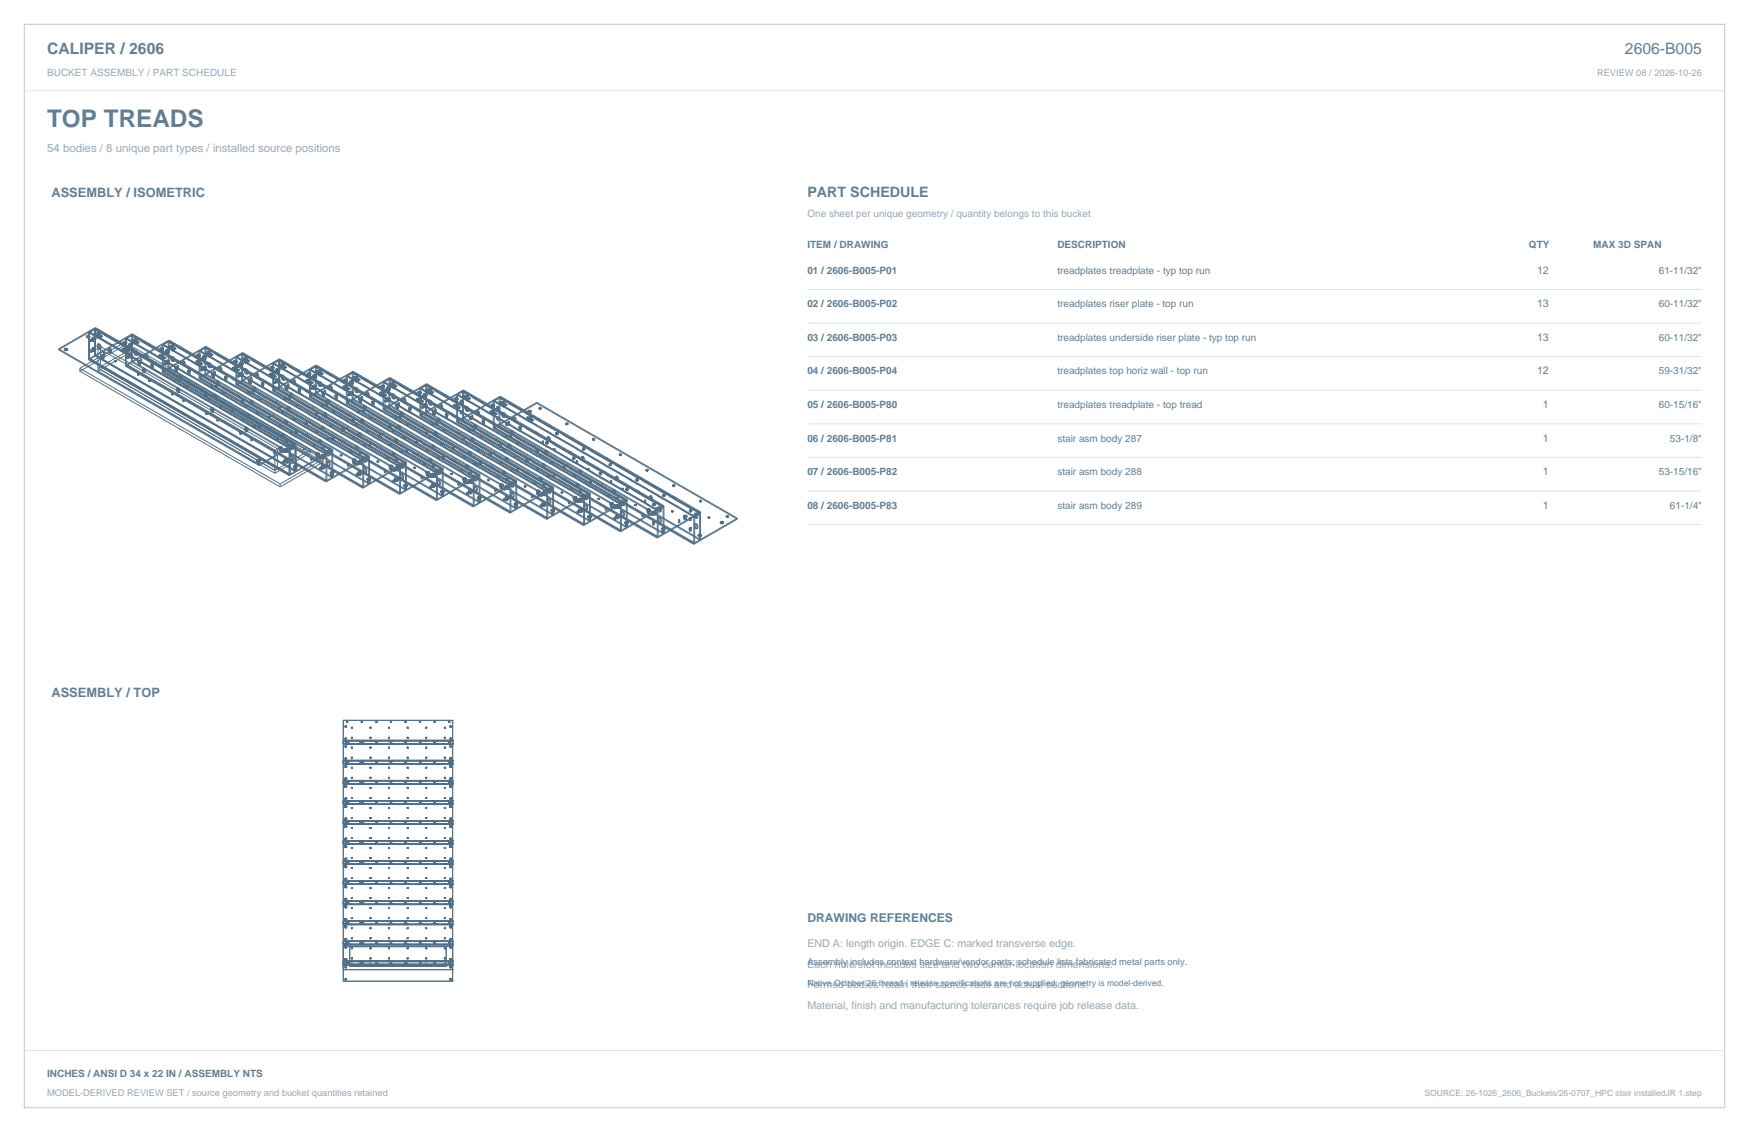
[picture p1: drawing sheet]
<svg xmlns="http://www.w3.org/2000/svg" width="864mm" height="559mm" viewBox="0 0 864 559" stroke-linecap="round" stroke-linejoin="round" font-family="sans-serif">
<defs><g id="words">
<text font-size="12" fill="#617e94" x="23" y="63">TOP TREADS</text>
<g font-size="7.8" fill="#617e94">
<text x="23" y="27">CALIPER / 2606</text>
<text x="802" y="27">2606-B005</text>
</g>
<text font-size="7.1" fill="#617e94" x="399" y="97">PART SCHEDULE</text>
<g font-size="6.3" fill="#617e94">
<text x="25" y="97">ASSEMBLY / ISOMETRIC</text>
<text x="25" y="344">ASSEMBLY / TOP</text>
</g>
<text font-size="6" fill="#617e94" x="399" y="455">DRAWING REFERENCES</text>
<text font-size="5.6" fill="#93a8b9" x="23" y="75">54 bodies / 8 unique part types / installed source positions</text>
<g font-size="5.3" fill="#617e94">
<text x="759" y="135">12</text>
<text x="759" y="152">13</text>
<text x="759" y="168">13</text>
<text x="759" y="185">12</text>
<text x="762" y="201">1</text>
<text x="762" y="218">1</text>
<text x="762" y="235">1</text>
<text x="762" y="251">1</text>
</g>
<g font-size="5.3" fill="#93a8b9">
<text x="399" y="467">END A: length origin. EDGE C: marked transverse edge.</text>
<text x="399" y="478">Each hole/slot includes size and two center-location dimensions.</text>
<text x="399" y="488">Formed bodies retain their source radii and actual sections.</text>
<text x="399" y="498">Material, finish and manufacturing tolerances require job release data.</text>
</g>
<g font-size="4.9" fill="#93a8b9">
<text x="23" y="38">BUCKET ASSEMBLY / PART SCHEDULE</text>
<text x="399" y="107">One sheet per unique geometry / quantity belongs to this bucket</text>
</g>
<g font-size="4.9" fill="#617e94">
<text x="399" y="122">ITEM / DRAWING</text>
<text x="522" y="122">DESCRIPTION</text>
<text x="755" y="122">QTY</text>
<text x="787" y="122">MAX 3D SPAN</text>
<text x="399" y="135">01 / 2606-B005-P01</text>
<text x="522" y="135">treadplates treadplate - typ top run</text>
<text x="819" y="135">61-11/32&quot;</text>
<text x="399" y="152">02 / 2606-B005-P02</text>
<text x="522" y="152">treadplates riser plate - top run</text>
<text x="819" y="152">60-11/32&quot;</text>
<text x="399" y="168">03 / 2606-B005-P03</text>
<text x="522" y="168">treadplates underside riser plate - typ top run</text>
<text x="819" y="168">60-11/32&quot;</text>
<text x="399" y="185">04 / 2606-B005-P04</text>
<text x="522" y="185">treadplates top horiz wall - top run</text>
<text x="819" y="185">59-31/32&quot;</text>
<text x="399" y="201">05 / 2606-B005-P80</text>
<text x="522" y="201">treadplates treadplate - top tread</text>
<text x="819" y="201">60-15/16&quot;</text>
<text x="399" y="218">06 / 2606-B005-P81</text>
<text x="522" y="218">stair asm body 287</text>
<text x="825" y="218">53-1/8&quot;</text>
<text x="399" y="235">07 / 2606-B005-P82</text>
<text x="522" y="235">stair asm body 288</text>
<text x="819" y="235">53-15/16&quot;</text>
<text x="399" y="251">08 / 2606-B005-P83</text>
<text x="522" y="251">stair asm body 289</text>
<text x="825" y="251">61-1/4&quot;</text>
<text x="23" y="532">INCHES / ANSI D 34 x 22 IN / ASSEMBLY NTS</text>
</g>
<g font-size="4.6" fill="#93a8b9">
<text x="789" y="38">REVIEW 08 / 2026-10-26</text>
<text x="23" y="541">MODEL-DERIVED REVIEW SET / source geometry and bucket quantities retained</text>
</g>
<text font-size="4.6" fill="#617e94" x="399" y="476">Assembly includes context hardware/vendor parts; schedule lists fabricated metal parts only.</text>
<text font-size="4.2" fill="#617e94" x="399" y="487">Native October 26 thread / release specifications are not supplied; geometry is model-derived.</text>
<text font-size="4.2" fill="#93a8b9" x="703" y="541">SOURCE: 26-1026_2606_Buckets/26-0707_HPC stair installedJR 1.step</text>
</g></defs>
<path d="M12 12h840v535h-840z" fill="none" stroke="#b8cad8" stroke-width=".49"/>
<path d="M12 45h840M399 143h441M399 159h441M399 176h441M399 193h441M399 209h441M399 226h441M399 242h441M399 259h441M12 519h840" fill="none" stroke="#dbe5ed" stroke-width=".49"/>
<g fill="none" stroke="#536f85" stroke-width=".49">
<path d="M29 173l18-11 106 61M29 172v1M29 173l99 57M29 172l99 57M32 172v1M32 172h.1M32 173h.1M32 173h1M32 172h1M33 173h-1M33 172v1M33 172h.1"/>
<path d="M33 172l-1 1M33 172h-1M33 173h.1M33 172h1M34 172h-1M34 172l-1 1M43 166h.1M43 166v1M43 166l1 1M43 167h.1M43 167h1M43 166h1"/>
<path d="M44 166h.1M44 166h-1M44 167h.1M44 178v-14l99 57v14M44 178l99 57M44 166v1M44 164v13l99 57v-13M44 164l99 57M45 168h.1M45 173h.1M45 173v1M45 174h.1"/>
<path d="M45 168v1M45 169h.1M45 167l1 1M45 172v1M45 167h.1M45 172h.1M45 173h1M46 172h-1M46 167h-1M46 173h.1M46 167h.1M46 172h.1"/>
<path d="M46 168h.1M46 172v1M46 165h.1M46 167v1M46 173v1M46 174h.1M46 168h-1M46 167l-1 1M46 173l-1 1M46 172l-1 1M46 173h1M46 167h1"/>
<path d="M46 172h1M46 168h1M46 168l-1 1M47 173l-2 1M47 168h-1M47 173h-1M47 167h.1M47 172h.1M47 167h-1M47 172h-1M47 167v1M47 166l-1 1"/>
<path d="M47 167l-2 1M47 168l-2 1M47 168h.1M47 173h.1M47 172v1M47 166h.1M47 162v14l99 57v-13M47 162l99 58M47 162l-3 2M47 166v1M47 165h1M47 165h.1"/>
<path d="M47 172l-2 2M47 173l-1 1M47 162v13l99 57v-13l-18 10M47 162l113 65M47 162l-18 10M48 165h.1M48 165v1M48 166h.1M48 164l1 1M48 164l3 2M48 164l-1 1M48 165l1 1"/>
<path d="M48 165l2 2M48 166h1M48 171h.1M48 170v1M48 170h.1M48 171v1M48 165h1M48 166v1M48 172h.1M48 164v1M48 164h.1M48 164l-1-1-3 1 5 3"/>
<path d="M48 167h.1M48 170h1M48 172v11M48 172l88 50M48 163v1M48 172h1M48 171h1M48 163h1M48 163h.1M48 164h1M49 166h-1M49 163v1"/>
<path d="M49 163h.1M49 165l-1 1M49 165h.1M49 165h-1M49 164h.1M49 166h.1M49 170h-1M49 166v1M49 163l3 2M49 171l-1 1M49 171v1M49 172h.1"/>
<path d="M49 164h-1M49 170h.1M49 165l1 1M49 165v1M49 164v1M49 172h-1M49 165l2 1M49 167h.1M49 170v1M49 167h-1M49 167l13 7M49 171h.1"/>
<path d="M49 165v2M49 166h1M49 170h1M49 165h1M50 170l-1 1M50 165l-2 1M50 170v1M50 165h.1M50 165v1M50 166h.1M50 171h-1M50 171h.1"/>
<path d="M50 165v2M50 167h-1M50 172h-1M50 167h.1M50 172h.1M50 171l-2 1M50 166l-2 1M50 171v1M50 166h-1M50 176h.1M50 165l-1 1M50 175v1"/>
<path d="M50 166h-2M50 175h.1M50 176h1M50 177h.1M50 175h1M50 175l1 1M50 175v2M50 177h1M51 177h-1M51 176h.1M51 177h.1M51 176h-1"/>
<path d="M51 175h.1M51 175h-1M51 175v2M51 166h.1M51 166l-1 1M51 166l-2 1M51 175v1M51 176v1M51 174v3M51 174h.1M51 174v1M51 175h1"/>
<path d="M51 176h1M52 174h-1M52 176h-1M52 175h.1M52 175l-1 1M52 174h.1M52 175v1M52 165l10 6M52 176h.1M52 165h.1M52 174l-1 1M52 175h-1"/>
<path d="M52 174v1M54 173h.1M54 172v1M54 173v1M54 172h.1M54 174h.1M54 174h1M54 172h1M54 173h1M55 174h-1M55 173h.1M55 172h.1"/>
<path d="M55 172l-1 1M55 174h.1M55 173v1M55 172h-1M55 172v1M57 178h.1M57 178v1M57 179h.1M59 173h.1M59 172v1M60 172l1 1M60 172h.1"/>
<path d="M61 171v-1l-22 12M61 171l-22 12M61 171l99 57M61 169h.1M61 169v1M61 173h.1M61 173v1M61 172h1M61 172h-1M61 172l3 1M61 172h.1M61 173l1 1"/>
<path d="M61 174h.1M61 173l2 1M61 170h.1M61 170h1M61 173h1M61 171h.1M61 169v2M61 169h1M61 172l1 1M61 169l1 1M61 171h1M61 174h1"/>
<path d="M61 172v1M62 172v1M62 173h.1M62 169h-1M62 173h-1M62 169h.1M62 170h.1M62 172h.1M62 172h-1M62 171h.1M62 169v2M62 169l-1 1"/>
<path d="M62 171h-1M62 173v1M62 174h.1M62 170h-1M62 169v1M62 172v2M62 171l3 2M62 172l-1 1M62 173l1 1M62 172l2 1M62 167l99 57v14M62 167v14"/>
<path d="M62 175h.1M62 172v2l-1-1M62 173h1M62 174v1M62 175l13 7M62 173l-1 1M62 172l1 1M62 167v13l99 57v-13M62 167l99 57M62 167h.1M62 169h1M62 172h1"/>
<path d="M63 173h-1M63 173h.1M63 173v1M63 169h.1M63 169h-1M63 169l-1 1M63 172h.1M63 172h-1M63 174h.1M63 176h.1M63 171h.1M63 176v1"/>
<path d="M63 177h.1M63 171v1M63 173l-1 1M63 174h-1M64 171h.1M64 170v1M64 176h.1M64 170h.1M64 175v1M64 175h.1M64 168h.1M64 173l-1 1"/>
<path d="M64 176v1M64 177h.1M64 170h1M64 175h1M64 175l-1 1M64 171h1M64 176h1M64 170l-1 1M64 175l1 1M65 171h.1M65 177h.1M65 170h.1"/>
<path d="M65 175v1M65 170l-2 1M65 175h.1M65 176v1M65 176h.1M65 175l-2 1M65 170h-1M65 171l-2 1M65 175h-1M65 171h-1M65 176h-1M65 170v1"/>
<path d="M65 176l-2 1M65 171h-2M65 176l-1 1M65 169v1M65 169l-1 1M65 170l-2 2M65 166v13l99 57v-13M65 166l99 57M65 166l-3 1M65 173l10 6M65 173h.1M65 168h1"/>
<path d="M65 175l-2 2M65 165l-21 12 99 57 21-12M65 165l99 57-21 13M65 165v13l99 58v-14M65 165l99 57M65 165v1M65 165l-21 13M65 175l1 1M65 170h1M66 170h.1M66 176h.1M66 176h-1"/>
<path d="M66 170l-1 1M66 173h.1M66 168h.1M66 168v1M66 169h.1M66 169h1M66 167l3 2M66 167h.1M66 167l-1 1M66 168l2 2M66 169l1 1M66 172l116 67v-14"/>
<path d="M66 172v1M66 172l-18 10 88 50M66 173l-18 10M66 168l1 1M66 173v1M66 174h.1M66 174v1M66 169v1M66 175h.1M66 168h1M66 167l1 1M66 167v2"/>
<path d="M66 167v1M66 167l-1-1-3 1 5 3M66 170h1M66 175h1M66 173h1M67 173h-1M67 169h.1M67 173h.1M67 168h.1M67 168h-1M67 168v1M67 167h-1"/>
<path d="M67 174h-1M67 173v1M67 174h.1M67 166l-1 1M67 175h.1M67 169h-1M67 174v1M67 174l-1 1M67 166v1M67 167v1M67 167h.1M67 166h.1"/>
<path d="M67 169v1M67 166l3 2M67 175h-1M67 168l-1 1M67 170h.1M67 168v2M67 168l1 1M67 170l13 7M67 170h1M67 175h1M67 169h1M67 174h1"/>
<path d="M67 167l1 1M67 173h1M67 168h1M68 168h.1M68 168h-1M68 170h-1M68 175h-1M68 174h.1M68 169h.1M68 170h.1M68 175h.1M68 174v1"/>
<path d="M68 173h-1M68 173h.1M68 169v1M68 169h-1M68 173l-1 1M68 168l-2 1M68 173v1M68 174h-1M68 168l-1 1M68 168v1M68 169l-2 1M68 169l-1 1"/>
<path d="M68 179h.1M68 178v1M68 179h1M68 168l-2 2M68 178h.1M68 178l1 1M68 178h1M69 179h-1M69 179h.1M69 178h-1M69 178h.1M69 178v1"/>
<path d="M69 178l-1 1M69 179v1M69 178v2M69 169h.1M69 169l-1 1M69 169l-2 1M69 180h.1M69 177v1M69 177h.1M69 179h1M69 178h1M69 177l1 1"/>
<path d="M70 178h.1M70 179h-1M70 179h.1M70 178h-1M70 178v1M70 178l-1 1M70 177v2M70 177h.1M70 177h-1M70 169l10 5M70 168v1M70 168h.1"/>
<path d="M70 177l-1 1M70 177v1M72 176v1M72 176h.1M72 177h.1M72 175v1M72 175h.1M72 175l1 1M72 177h1M72 175h1M73 177h.1M73 177h-1"/>
<path d="M73 175h.1M73 175l-1 1M73 176h.1M73 176v1M73 175h-1M73 175v1M75 180h.1M75 179h.1M75 180v1M75 179v1M75 179l3 1M75 180v2"/>
<path d="M75 180h1M76 180h.1M76 180h-1M77 176h.1M79 172v1M79 172h.1M79 176h.1M79 172l1 1M79 176v1M79 173h.1M79 172h1M79 176l1 1"/>
<path d="M79 175l3 2M79 175h-1l1 1M79 177h.1M79 176l2 1M79 173h1M79 176h1M79 173v1M79 174h.1M79 174h1M80 175h.1M80 175v1M80 174h-1"/>
<path d="M80 172h.1M80 172h-1M80 173h-1M80 177h-1M80 173h.1M80 172v1M80 176h.1M80 176h-1M80 176v1M80 174h.1M80 172v2M80 177h.1"/>
<path d="M80 172l-1 1M80 175v2M80 174l3 2M80 175l-1 1M80 176l1 1M80 176l-1 1M80 170l99 57v14M80 170v14M80 178h.1M80 175l1 1M80 176h1M80 173v1"/>
<path d="M80 172h1M80 178l13 7M80 177v1M80 175h1M81 177h-1M81 176h-1M81 176h.1M81 176l-1 1M81 172h-1M81 172h.1M81 172l-1 1M81 172v1"/>
<path d="M81 175h-1M81 173h.1M81 173h-1M81 170l99 57v13l-99-57zM81 170h-1M81 175h.1M81 175l-1 1M81 177h.1M81 175v1M81 176v1M81 174h.1M81 179h.1"/>
<path d="M81 179v1M81 180h.1M81 174v1M81 180h1M81 175h1M81 174l1 1M82 180h.1M82 175h.1M82 173v1M82 179h.1M82 173h.1M82 174h.1"/>
<path d="M82 178v1M82 178h.1M82 179v1M82 171h.1M82 171l3 2M82 177h.1M82 177h-1M82 178l-1 1M82 174h-1M82 173h1M82 178h1M82 174h1"/>
<path d="M82 179h1M83 178h.1M83 173h-1M83 173h.1M83 174h.1M83 179v1M83 180h.1M83 179h.1M83 178v1M83 178l-1 1M83 174h-1M83 179h-1"/>
<path d="M83 178l-2 1M83 173l-2 1M83 173v1M83 179l-1 1M83 178l-2 2M83 174l-2 1M83 179l-2 1M83 174l-1 1M83 178h-1M83 173l-2 2M83 169l99 57v13l-99-57zM83 176l10 6"/>
<path d="M83 176h.1M83 173h1M83 178l1 1M83 178h1M83 168l-21 12 99 57 21-12M83 168v13M83 168l99 57M83 174h1M83 179h1M84 178h.1M84 178v1M84 173h.1"/>
<path d="M84 174h-1M84 179h-1M84 174h.1M84 179h.1M84 173v1M84 176h.1M84 171h.1M84 172h.1M84 176v1M84 171v1M84 177h.1M84 172l1 1"/>
<path d="M84 172h1M84 170l3 2M84 170l-1 1h1M84 170h.1M84 171l2 2M84 171l1 1M84 177v1M84 178h1M84 171h1M84 176h1M85 171h.1M85 173h.1"/>
<path d="M85 178h.1M85 171v1M85 176h-1M85 176l-1 1M85 172h.1M85 171h-1M85 172h-1M85 176h.1M85 171l-1 1M85 170l-2-1-2 1M85 170v1M85 177h-1"/>
<path d="M85 176v1M85 177h.1M85 169v1M85 170h.1M85 177l-1 1M85 177v1M85 169h.1M85 171v2M85 169l3 2M85 172v1M85 171l1 1M85 178v1"/>
<path d="M85 171h1M85 173h1M85 178h1M85 170h1M85 179h.1M85 172h1M85 176h1M85 177h1M86 171h-1M86 170v2M86 170v1M86 170l-1 1"/>
<path d="M86 171h.1M86 172h-1M86 178h.1M86 178h-1M86 171v1M86 172h.1M86 173h-1M86 178l-1 1M86 177h.1M86 176h-1M86 176h.1M86 171l-1 1"/>
<path d="M86 173h.1M86 177v1M86 176l-1 1M86 172v1M86 176v1M86 172l-1 1M87 172h.1M87 172l-2 1M87 172l-1 1M88 172l10 5M88 171h.1M88 172h.1"/>
<path d="M88 171v1M90 179v1M90 179h.1M90 180h.1M90 178v1M90 178h.1M90 178l1 1M90 180h1M91 179h.1M91 180h-1M91 180h.1M91 178h.1"/>
<path d="M91 178l-1 1M91 178h-1M91 179v1M91 178v1M95 179h.1M95 179l3 2M96 179h1M96 179h.1M97 175h.1M97 175v1M97 179h.1M97 175l1 1"/>
<path d="M97 179v1M97 176h1M97 180h.1M97 176h.1M97 175h1M97 179l1 1M97 178l3 2M97 178l-1 1M97 178h.1M97 179l2 1M97 180h1M98 180h-1"/>
<path d="M98 180h.1M98 179v1M98 179h.1M98 176h.1M98 175h.1M98 177h.1M98 178v1M98 175h-1M98 176v1M98 175v1M98 178h.1M98 175v2"/>
<path d="M98 179h1M98 178v2M98 177l3 2M98 179h-1M98 178l-1 1M98 179l1 1M98 175h1M98 179l-1 1M98 178l1 1M98 180h1M98 178h1M98 176h1"/>
<path d="M99 180h.1M99 180h-1M99 175l-1 1M99 175h.1M99 176h-1M99 179h-1M99 175h-1M99 176h.1M99 178v2M99 179h.1M99 178v1M99 179v1"/>
<path d="M99 179l-1 1M99 178h.1M99 178h-1M99 175v1M99 177h.1M99 177v1M99 177h1M99 177l1 1M100 178h-1M100 178h.1M100 177h-1M100 177h.1"/>
<path d="M100 177v1M100 176v1M100 176h.1M100 174h.1M100 176h1M100 180h-1M100 177h1M100 176l1 1M100 176l-1 1M101 177h-1M101 178h-1M101 177h.1"/>
<path d="M101 176h-1M101 178h.1M101 176h.1M101 177v1M101 176v1M101 176l-2 1M101 177l-2 1M101 177l-1 1M101 179l10 6M101 179h.1M101 174l1 1M101 174h.1"/>
<path d="M101 176h1M101 177h1M102 176h.1M102 176l-3 2M102 176h-1M102 177h.1M102 176l-1 1M102 176l-3 1M102 177h-1M102 171l-22 12 99 58 22-13M102 171v14M102 171l99 57"/>
<path d="M102 176v1M102 179h.1M102 174v1M102 174h.1M102 175h.1M102 179v1M102 180h.1M102 175l1 1M102 173l3 2M102 173v1M102 173l-1 1M102 175l2 1"/>
<path d="M102 175h1M102 179l1 1M102 179h1M103 179h.1M103 179l-1 1M103 174l-1 1M103 175h.1M103 179h-1M103 180h-1M103 179v1M103 174h.1M103 180h.1"/>
<path d="M103 175v1M103 176h.1M103 174v1M103 173l-2-1-2 1 18 11M103 173h.1M103 172v1M103 173v1M103 172h.1M103 174h-1M103 174v2M103 174l1 1M103 173l3 1"/>
<path d="M103 175h1M103 174h1M103 176h1M103 179l1 1M103 173l1 1M103 179h1M104 175h-1M104 180h.1M104 174v1M104 175h.1M104 174h.1M104 174h-1"/>
<path d="M104 176h-1M104 179h.1M104 174l-2 1M104 179h-1M104 176h.1M104 179v1M104 175v1M104 175l-1 1M105 175l-1 1M105 175l-2 1M106 175l10 5M106 175h.1"/>
<path d="M106 174h.1M106 174v1M115 178l1 1M115 178v1M115 178h.1M115 179h1M115 179h.1M115 178h1M116 178h.1M116 178h-1M116 179h.1M116 178v1"/>
<path d="M116 180h.1M116 179v1M116 178v2M116 178h1M116 179h1M116 178l1 1M116 176l100 58v13M116 176v14M116 180h1M117 179h-1M117 178v2M117 179h.1"/>
<path d="M117 178h.1M117 178l-1 1M117 178v1M117 178h-1M117 176h-1M117 176l99 57M117 176v13l99 57M118 180h.1M118 179v1M118 179h.1M118 179h1M118 177h.1"/>
<path d="M118 180h1M119 179h.1M119 179h-1M119 180h.1M119 179v1M119 179l-1 1M119 180h-2M119 180h-1M119 179l-2 1M119 179h1M119 180l-2 1M119 175v13l99 57v-13"/>
<path d="M119 175l99 57M119 179l1 1M119 180h1M120 179h-1M120 180h.1M120 177h.1M120 177v1M120 179h.1M120 179v1M120 179l-3 2M120 175l99 57-22 12M120 174v14l99 57v-14"/>
<path d="M120 175h-1M120 175l-22 12M120 174l-22 12M120 174l99 57M120 178h.1M120 178h1M120 176l3 2M120 176v1M120 178l2 1M121 178h-1M121 178l1 1M121 178h.1"/>
<path d="M121 178v1M121 177v1M121 179h.1M121 177h.1M121 176l-2-1-2 1 18 11M121 176h.1M121 178h1M121 177h-1M121 177l1 1M121 176l3 1M121 177h1M121 177l-1 1"/>
<path d="M121 177v2M121 179h1M122 178h-1M122 178h.1M122 179h.1M122 177h.1M122 179h-1M122 177h-1M122 178h-2M122 177l-2 1M122 177v2M122 177v1"/>
<path d="M122 178v1M122 177l-1 1M122 178l-1 1M122 178h1M123 179h-1M123 178l-1 1M123 178h-1M123 178h.1M123 179h.1M123 178l-2 1M123 178v1M123 178h-2"/>
<path d="M124 178l10 6M124 177v1M124 178h.1M124 177h.1M135 179l99 57M135 179v13l99 58M138 178l99 57M138 178v13M138 178l-3 1M138 177l99 57M138 177v14M138 177l-22 13 100 57"/>
<path d="M139 180h-1v1M139 180l3 1M139 180h.1M139 180v1M139 179l-1-1-3 1 18 11M139 179h.1M139 180h1M139 179l4 1M139 180v2M140 180h-1M140 180h.1M140 180v2"/>
<path d="M140 180l-1 1M140 180v1M39 183l99 57M39 182l99 57M39 182v1M48 183l88 51M50 181v-10l87 50M62 181l21-13 99 58-21 12M62 181l99 57M68 184v1M68 184h.1M68 185h.1"/>
<path d="M68 184h1M68 185h1M69 184h-1M69 184h.1M69 185h.1M69 184v1M69 185h-1M70 183h.1M70 182v1M70 182h.1M70 183l1 1M71 182h-1"/>
<path d="M71 184h.1M71 182h.1M71 183h-1M71 183h.1M71 182v1M71 183v1M71 184h1M71 182h1M72 184h.1M72 182h-1M72 182h.1M72 184h-1"/>
<path d="M72 182l-1 1M72 182v1M72 183h-1M72 183h.1M72 183l-1 1M72 183v1M72 180h.1M73 188h1M73 188h.1M74 188h-1M74 188h.1M75 181h.1"/>
<path d="M75 182h.1M75 181v1M75 180l1 1M75 182h1M75 181h1M76 182h-1M76 181h-1M76 181v1M76 181h.1M76 182l12 8M76 181l-1 1M76 182h.1"/>
<path d="M76 180v1M78 181l10 5M78 180v1M78 181h.1M78 180h.1M80 184l22-13 99 58-22 12M80 184l99 57M83 183h.1M83 182v1M83 182h.1M85 194v1M85 195h.1"/>
<path d="M85 194h.1M85 188h.1M86 187v1M86 188h.1M86 187h.1M86 182h.1M86 182h1M86 181v1M86 181l1 1M86 181h.1M86 188h1M87 187h-1"/>
<path d="M87 182h.1M87 182h-1M87 181v1M87 181h-1M87 187h.1M87 188h-1M87 188h.1M87 181h.1M87 182v1M87 183h.1M87 187v1M87 183v1"/>
<path d="M87 184h.1M87 181v2M87 192v1M87 192h.1M87 193h.1M87 182h1M87 181h1M87 183h1M87 193l1 1M88 181h.1M88 181h-1M88 183h.1"/>
<path d="M88 182v1M88 182h.1M88 183h-1M88 192h.1M88 182h-1M88 194h.1M88 181v1M88 193h-1M88 193h.1M88 192v1M88 187v1M88 187h.1"/>
<path d="M88 181l-1 1M88 188h.1M88 192h-1M88 180v2M88 180h.1M88 180l-1 1M88 191v1M88 191h.1M88 186h.1M88 191l-1 1M88 180v1M88 193v1"/>
<path d="M88 188h1M88 186l3 2M88 187h1M88 192h1M88 190h1M89 190h.1M89 187v1M89 187l-1 1M89 192h-1M89 192h.1M89 188h.1M89 187h.1"/>
<path d="M89 188h-1M89 193h-1M89 186h.1M89 185v1M89 185h.1M89 193l-1 1M89 193h.1M89 186v1M89 192l-1 1M89 192v1M89 190l13 7M89 185l1 1"/>
<path d="M89 185h1M90 187h-1M90 186h.1M90 185h-1M90 185h.1M90 187h.1M90 186v1M90 185v1M90 186l-1 1M90 183h.1M90 183v1M90 198h.1"/>
<path d="M90 184h.1M90 197v1M90 197h.1M90 198h1M91 198h-1M91 198h.1M91 197h-1M91 197h.1M91 197v1M91 188l10 6M91 188h.1M92 191h.1"/>
<path d="M92 191v1M92 192h.1M93 183h.1M93 183v1M93 184h.1M93 185h.1M93 182h.1M93 184v1M93 182l3 1M93 183v2M93 183h1M93 184h1"/>
<path d="M93 185h1M94 185h.1M94 183h.1M94 185h-1M94 184h-1M94 183h-1M94 184v1M94 183v2M94 184h.1M94 183v1M94 184l-1 1M94 185l13 8"/>
<path d="M96 184l10 6M96 184h.1M96 183v1M96 183h.1M98 186l99 58 22-13M98 187v-14l99 58v13M98 187l99 57M98 181h.1M99 181h-1M99 181h.1M99 196h.1M99 195h.1"/>
<path d="M99 181l13 7M99 195v1M99 186l99 57v-13M99 186h-1M99 186v-13l99 57M99 182v1M99 183h.1M99 182h.1M99 192v1M99 193h.1M99 193h1M99 182h1"/>
<path d="M99 192h.1M99 192l1 1M100 183h-1M100 183h.1M100 182l-1 1M100 182v1M100 193h.1M100 192h-1M100 192v1M100 192h.1M100 182h.1M100 181v1"/>
<path d="M100 181h.1M100 181h1M100 182h1M101 182h-1M101 183h-1M101 181h.1M101 182h.1M101 181h-1M101 181l-1 1M101 183h.1M101 182v1M101 181v1"/>
<path d="M101 186h.1M101 182h-2M101 181l-2 1M101 185v1M101 195h.1M101 182l-1 1M101 196h.1M101 195v1M101 182l-2 1M101 185h.1M101 185v-13l99 57M101 185l99 57"/>
<path d="M101 194h.1M101 195h1M101 182h1M101 196h1M101 181h1M101 195l1 1M101 194l4 2M101 186h1M102 182h.1M102 182h-1M102 195h-1M102 195h.1"/>
<path d="M102 182l-3 1M102 181h.1M102 195v1M102 181l-3 2M102 185l99 57M102 185h-1M102 196h.1M102 197v1M102 197h.1M102 181v1M102 198h.1M102 197l13 8"/>
<path d="M102 180h1M103 180v1M103 181h.1M103 197v1M103 198h.1M103 197h.1M103 181v1M103 182h.1M103 181h1M103 191h.1M103 197h1M103 198h1"/>
<path d="M104 197h-1M104 197h.1M104 198h.1M104 197v1M104 198h-1M104 181h.1M104 181h-1M104 181l-1 1M104 180v1M104 190v1M104 190h.1M104 191h.1"/>
<path d="M104 185h1M104 185h.1M104 190h1M104 196l10 6M105 185h.1M105 184v1M105 191h-1M105 190h.1M105 190v1M105 191h.1M105 184l-1 1M105 196h-1"/>
<path d="M105 196h.1M105 184h.1M105 190h-1M105 186h.1M105 185v1M105 186v1M105 185v2M105 187h.1M105 185h1M105 184h1M105 184l1 1M105 195v1"/>
<path d="M105 186h1M105 196h1M106 185h-1M106 187h-1M106 185h.1M106 195h-1M106 186h-1M106 184h.1M106 184v1M106 196h.1M106 185v2M106 187h.1"/>
<path d="M106 186h.1M106 184l-1 1M106 186v1M106 196v1M106 195h.1M106 185v1M106 197h.1M106 196h-1M106 195v1M106 191h.1M106 190v1M106 190h.1"/>
<path d="M106 183v2M106 183h.1M106 191v1M106 183v1M106 192h.1M106 189h.1M106 189v1M106 191h1M106 189l4 2M106 197h1M106 190h1M106 190l1 1"/>
<path d="M106 195h1M107 191h.1M107 191h-1M107 191v1M107 190h.1M107 190h-1M107 195h-1M107 195h.1M107 192h-1M107 197h.1M107 193h.1M107 190v1"/>
<path d="M107 192h.1M107 189h.1M107 188v1M107 188h.1M107 189v1M107 196v1M107 196l-1 1M107 196h.1M107 195l-1 1M107 195v1M107 193l13 7M107 188h1"/>
<path d="M107 190h1M108 188v1M108 190h-1M108 190h.1M108 188h.1M108 188h-1M108 189h.1M108 189v1M108 183h.1M108 182v1M108 182h.1M108 181h1"/>
<path d="M108 181h.1M108 187h.1M108 186h.1M108 186v1M108 183h1M109 181v1M109 182l-1 1M109 182h.1M109 182v1M109 181h.1M109 183h-1M109 183h.1"/>
<path d="M109 183v1M109 181l-1 1M109 191l10 6M109 182h1M110 182h-1M110 182h.1M110 183l-1 1M110 183h-1M110 191h.1M110 191h-1M110 182v1M110 183h.1"/>
<path d="M110 194h.1M110 194v1M110 195h.1M110 194h1M111 194h-1M111 194h.1M111 186h.1M111 186v1M111 187h.1M111 187v1M111 188h.1M111 185h.1"/>
<path d="M111 186h1M111 187h1M111 185l4 2M111 188h1M111 186v2M111 187l1 1M112 186h.1M112 186h-1M112 186v2M112 187h.1M112 187h-1M112 188h.1"/>
<path d="M112 187v1M112 186v1M112 188l13 8M113 182h.1M114 187l10 6M115 187h-1M115 187h.1M115 182h.1M115 182v1M115 183h1M115 182l2 1M115 183h.1"/>
<path d="M115 181l3 2M115 181v1M115 181h.1M116 182l1 1M116 182h-1M116 183h.1M116 182v1M116 182h.1M116 181v1M116 181h.1M116 181l-1 1M116 181v2"/>
<path d="M116 182h1M116 180l3 2M116 182l-1 1M116 183h1M116 181h1M116 190l22-12 99 57-21 12M116 190l100 57M117 183h-1M117 181h-1M117 181h.1M117 182h.1M117 182h-1"/>
<path d="M117 181v2M117 183h.1M117 180h-1M117 182h-2M117 180h.1M117 184h.1M117 181l-1 1M117 182v1M117 181v1M117 199h.1M117 198v1M117 198h.1"/>
<path d="M117 182l-1 1M117 182l-2 1M117 184l13 7M117 186h.1M117 185v1M117 180v1M117 185h.1M117 181h1M117 186h1M117 182h1M117 180h1M117 185h1"/>
<path d="M118 181h.1M118 195v1M118 183h-1M118 196h.1M118 182h.1M118 186h.1M118 183h.1M118 182v1M118 180h-1M118 185l-1 1M118 185h.1M118 195h.1"/>
<path d="M118 182l-2 1M118 182l-1 1M118 180v1M118 185v1M118 184v1M118 184h.1M118 184h1M118 184l1 1M118 180l1 1M118 185h1M118 186h1M119 184h.1"/>
<path d="M119 186h.1M119 185h.1M119 185v1M119 184h-1M119 184v1M119 185h-1M119 184l-1 1M119 185h-2M119 181h.1M119 180v1M119 189h.1M119 185l-1 1"/>
<path d="M119 184l-2 1M119 198h.1M119 185l-2 1M119 198v1M119 199h.1M119 180l-1 1M119 198l1 1M119 185h1M119 184h1M119 185l1 1M119 199h1M119 197h.1"/>
<path d="M119 182l10 6M119 182h.1M119 198h1M119 189h1M119 186h1M120 185h-1M120 184h-1M120 184h.1M120 186h.1M120 185h.1M120 180h-1M120 185v1"/>
<path d="M120 197h.1M120 197h-1M120 198l-1 1M120 198h-1M120 189h-1M120 198v1M120 199h.1M120 186h-1M120 189h.1M120 199h-1M120 198h.1M120 197l3 2"/>
<path d="M120 185l-3 1M120 185l-1 1M120 184v1M120 182h.1M120 182v1M120 182h1M120 183h.1M120 183h1M121 182h.1M121 183h.1M121 183h-1M121 182h-1"/>
<path d="M121 182v1M121 183v1M121 184h.1M121 200h.1M121 184v1M121 185h.1M121 182l1 1M121 184h1M121 185h1M121 200v1M121 182h1M122 200h-1"/>
<path d="M122 184h-1M122 184h.1M122 200h.1M122 182h.1M122 182l-1 1M122 194h.1M122 183h.1M122 184l-1 1M122 185h.1M122 182h-1M122 184v1M122 183v1"/>
<path d="M122 182v1M122 193v1M122 193h.1M122 183h1M122 194h1M123 184l-1 1M123 184h-1M123 193h-1M123 183h-1M123 183h.1M123 183v1M123 184h.1"/>
<path d="M123 183l-1 1M123 193h.1M123 188h.1M123 194h.1M123 199l10 6M123 193v1M123 187v1M123 199h.1M123 194h-1M123 187h.1M123 189v1M123 189h.1"/>
<path d="M123 188v2M123 190h.1M123 188v1M123 188h1M123 187h1M123 189h1M124 187h.1M124 187v1M124 187l-1 1M124 187h-1M124 188h.1M124 189h.1"/>
<path d="M124 188l-1 1M124 188h-1M124 190h.1M124 190h-1M124 188v2M124 198v1M124 199h.1M124 198h.1M124 199v1M124 200h.1M124 189v1M124 194h.1"/>
<path d="M124 193v1M124 186v1M124 194v1M124 193h.1M124 186h.1M124 194h1M124 195h.1M124 198h1M124 195h1M124 192v1M124 193h1M124 192h.1"/>
<path d="M124 192h1M125 200h-1M125 192v1M125 194h.1M125 195h.1M125 198v1M125 193h.1M125 192h.1M125 198h.1M125 198h-1M125 192l3 2M125 194h-1"/>
<path d="M125 200h.1M125 193h-1M125 199h.1M125 194v1M125 199v1M125 193v1M125 193l-1 1M125 196h.1M125 191v1M125 191h.1M125 199l-1 1M125 196l13 7"/>
<path d="M125 192l1 1M125 191h1M126 193h.1M126 191h.1M126 193h-1M126 191v1M126 191h-1M126 192h.1M126 191l-1 1M126 192v1M126 185v1M126 185h.1"/>
<path d="M126 186h.1M126 186h1M127 186h.1M127 185h.1M127 185h-1M127 189h.1M127 190h.1M127 189v1M127 185l-1 1M127 185v1M127 184v1M127 186h-1"/>
<path d="M127 184h.1M127 187h.1M127 184l-1 1M127 186v1M127 185h1M128 186h-1M128 186l-1 1M128 185h-1M128 185h.1M128 195l9 5M128 186h.1M128 194v1"/>
<path d="M128 194h.1M128 185l-1 1M128 185v1M128 197h.1M128 197v1M128 198h.1M128 197l1 1M128 197h1M129 198h-1M129 197h-1M129 197h.1M129 198h.1"/>
<path d="M129 197v1M129 189h.1M129 189v1M129 190h.1M129 189h1M129 190v1M129 191h.1M129 191h1M129 189l1 1M129 188h.1M129 189v2M129 188h1"/>
<path d="M129 190h1M130 188h-1M130 188l3 2M130 191h-1M130 189v1M130 190h-1M130 190v1M130 189l-1 1M130 191h.1M130 189h-1M130 189h.1M130 190h.1"/>
<path d="M130 189v2M130 191v1M130 192h.1M130 192l13 7M132 185h.1M133 190l9 6M133 190h.1M133 185h.1M133 182h1M133 185h1M133 181h.1M133 181l1 1"/>
<path d="M133 181v1M134 182h.1M134 185h.1M134 181v1M134 181h-1M134 185v1M134 186h.1M134 181h.1M134 184l3 2M134 184l-1 1M134 184h.1M134 185l2 1"/>
<path d="M134 186h1M134 183h.1M134 182v1M134 184v1M134 185h1M134 182h1M134 181v3M134 181h1M134 183v1M134 185l1 1M134 184h1M134 184l1 1"/>
<path d="M134 183h1M134 183l4 2M134 184v2M135 185h-1M135 182h.1M135 182h-1M135 186h-1M135 185h.1M135 186h.1M135 185h1M135 183h.1M135 183h-1"/>
<path d="M135 184h.1M135 184h-1M135 181h.1M135 181h-1M135 185l-1 1M135 185h-2M135 185l1 1M135 184v1M135 184l-1 1M135 181v1M135 181l-1 1M135 193v-14l99 58v13"/>
<path d="M135 193l21-12 99 57-21 12M135 193l99 57M135 185v1M135 182v1M135 187h.1M135 184v2M135 187l13 7M135 186h1M135 183v1M135 189h.1M135 188v1M135 189h1"/>
<path d="M135 188h.1M135 184h1M136 185l-1 1M136 189h.1M136 183h-1M136 188l-1 1M136 188h-1M136 185h.1M136 183h.1M136 189h-1M136 186h.1M136 184h.1"/>
<path d="M136 186h-1M136 188v1M136 188h.1M136 185v1M136 185l-2 1M136 199h.1M136 198v1M136 186h-2M136 183v1M136 198h.1M136 182v1M136 182h.1"/>
<path d="M136 189h1M136 199h1M136 198h1M136 187h.1M136 183l1 1M136 187v1M136 183h1M136 188h1M136 187h1M136 182l1 1M136 187l1 1M136 182h1"/>
<path d="M137 180h.1M137 198l-1 1M137 199h.1M137 198h.1M137 183h-1M137 188h-1M137 181h.1M137 188h.1M137 183h.1M137 182h-1M137 187h.1M137 180v1"/>
<path d="M137 187l-1 1M137 182h.1M137 187h-1M137 186h-1M137 184h.1M137 189h.1M137 182v1M137 187v1M137 183l-2 1M137 188l-2 1M137 182l-2 1M137 183v1"/>
<path d="M137 188v1M137 192h.1M137 187l-2 2M137 182l1 1M137 187l1 1M137 192h1M137 188l-1 1M137 183l-1 1M137 188h1M137 183h1M137 182h1M137 182l-1 1"/>
<path d="M137 187h1M137 183l1 1M137 189h1M137 185l10 6M138 183h-1M138 192h-1M138 182h.1M138 187v1M138 187h.1M138 188h-1M138 182h-1M138 187h-1"/>
<path d="M138 191l99 57M138 192h.1M138 188h.1M138 188l-2 1M138 182v1M138 189h-1M138 184h.1M138 184h-1M138 189h.1M138 183l-1 1M138 183v1M138 183h.1"/>
<path d="M138 188l-1 1M138 188v1M138 200h-1M138 185h-1M138 185h.1M138 200h.1M138 200l3 2M138 182l-2 2M138 182l-3 2M138 187l-1 1M138 191h.1M138 185v1"/>
<path d="M138 186h.1M138 185h1M138 181h.1M138 186h1M138 181h1M139 181h.1M139 185h-1M139 186h.1M139 185h.1M139 185v1M139 181l2 1M139 181l1 1"/>
<path d="M139 186v1M139 181v1M139 187h.1M139 182h.1M139 187v1M139 181h1M139 185l1 1M139 182h1M139 187h1M139 188h1M139 180l-1 1M139 180l1 1"/>
<path d="M140 182h-1M140 181h-1M140 181h1M140 181h.1M140 187h-1M140 182h.1M140 187h.1M140 188h.1M140 182v1M140 185h.1M140 185l-1 1M140 181v1"/>
<path d="M140 186h.1M140 197h.1M140 187l-1 1M140 187v1M140 185v1M140 186v1M140 186h1M140 180l1 1M141 181h-1M141 182h-1M141 182l-1 1M141 187l-1 1"/>
<path d="M141 186h-1M141 186h.1M141 181h.1M141 197h.1M141 196v1M141 181v1M141 196h.1M141 182h.1M141 187h.1M141 186l-1 1M141 186v1M141 181l-1 1"/>
<path d="M141 187h-1M141 191h.1M141 181l-2 1M141 191v1M141 198h.1M141 197v1M141 191l1 1M141 190v1M141 191h1M141 190h.1M141 192v1M141 193h.1"/>
<path d="M141 192h.1M141 190l1 1M141 191v2M141 193h1M141 192h1M142 191h-1M142 181l-1 1M142 192h-1M142 191h.1M142 193h.1M142 192h.1M142 190h.1"/>
<path d="M142 190v1M142 191v2M142 190h-1M142 191v1M142 192v1M142 190l1 1M142 197h.1M142 197h1M142 197v1M142 198h.1M142 196v1M142 191h1"/>
<path d="M142 181l10 6M142 198h1M142 190h1M142 196h.1M142 196l1 1M143 190h-1M143 190h.1M143 191h-1M143 191h.1M143 197h.1M143 195l-1 1M143 196h-1"/>
<path d="M143 180v1M143 181h-1M143 181h.1M143 196v1M143 197h-1M143 195h.1M143 196h.1M143 195v1M143 190v1M143 197v1M143 198h.1M143 195l3 2"/>
<path d="M143 199h.1M143 194v1M143 194h.1M143 199l13 8M143 194h1M143 196h1M144 194h.1M144 194l-1 1M144 195h-1M144 195h.1M144 194v1M144 195l-1 1"/>
<path d="M144 195v1M144 196h-1M144 196h.1M144 195h1M144 189h.1M144 188v1M144 188h.1M144 189h1M145 195h-1M145 195h.1M145 189h.1M145 196h-1"/>
<path d="M145 195v1M145 196h.1M145 188h-1M145 188h.1M145 193h.1M145 192v1M145 192h.1M145 189v1M145 188l-1 1M145 188v1M145 187v1M145 190h.1"/>
<path d="M145 187h.1M145 187l1 1M145 187l-1 1M145 189h1M146 188h-1M146 188h.1M146 189h.1M146 198l10 5M146 189l-1 1M146 198h.1M146 197h.1M146 197v1"/>
<path d="M146 188l-1 1M146 188v1M146 200h.1M146 200v1M147 200h.1M147 200h-1M147 200v1M147 192h.1M147 193h.1M147 192v1M147 192l1 1M147 192h1"/>
<path d="M147 193h1M147 194h.1M147 194h1M147 193v1M148 194h.1M148 192v1M148 193h.1M148 194h-1M148 193h-1M148 192h.1M148 191h-1M148 192l-1 1"/>
<path d="M148 192h-1M148 191h.1M148 192v2M148 191l3 2M148 194v1M148 195h.1M148 193v1M148 195l13 7M150 188h.1M151 193l10 6M151 193h.1M151 188h1"/>
<path d="M151 188h.1M152 185h.1M152 188h.1M152 184v1M152 188v1M152 189h.1M152 184h.1M152 187l-1 1M152 187l3 2M152 187h.1M152 188l2 2M152 188l2 1"/>
<path d="M152 185h1M152 189h1M152 186h.1M152 188h1M152 188l1 1M152 187v1M152 185v1M152 184v3M152 187h1M152 187l1 1M152 186h1M152 184l1 1"/>
<path d="M152 184h1M153 186h-1M153 187h-1M153 188h-1M153 188h.1M153 185h.1M153 185h-1M153 184h.1M153 189h.1M153 189h-1M153 188v1M153 188l-1 1"/>
<path d="M153 187h.1M153 187l-1 1M153 187v1M153 186h.1M153 185v2M153 189v1M153 184h-1M153 186l3 2M153 188l1 1M153 184v1M153 190h.1M153 196v-13l99 57v13"/>
<path d="M153 196l21-12 99 57M153 196l99 57M153 185v1M153 190l13 7M153 182l99 57v14M153 182v13l99 58M153 189h1M154 189h-1M154 189h.1M154 192h.1M154 186v1M154 187h.1"/>
<path d="M154 186h.1M154 188l-1 1M154 188h.1M154 188v1M154 189v1M155 186h.1M155 191h.1M155 191v1M155 192h.1M155 185v1M155 186v1M155 185h.1"/>
<path d="M155 190h.1M155 190v1M155 183v1M155 184h.1M155 183h.1M155 189h-1M155 189l-1 1M155 191l-1 1M155 185l-1 1M155 186l-1 1M155 187h.1M155 195h.1"/>
<path d="M155 195l1 1M155 195h1M155 190h1M155 186h1M155 191l1 1M155 185h1M155 190l1 1M155 192h1M155 187h1M155 185l1 1M155 191h1M155 185l-1 2"/>
<path d="M156 186l-1 1M156 192h-1M156 192h.1M156 187h-1M156 196h.1M156 185h.1M156 190h.1M156 190v1M156 186l-2 1M156 191h.1M156 186h.1M156 185h-1"/>
<path d="M156 187h.1M156 195h-1M156 186h-1M156 191h-1M156 186v1M156 190h-1M156 191l-2 1M156 191v1M156 195h.1M156 185v1M156 195v1M156 189l10 5"/>
<path d="M156 181l99 57v13l-99-57zM156 181l1 1M156 181l-3 1M156 188v1M156 188h.1M156 190l-1 1M156 180v14l99 57v-14M156 180l99 57M156 180l-21 13 99 57M157 188h.1M157 188v1M157 189h.1"/>
<path d="M157 184h.1M157 183h1M157 183l3 1M157 183h-1l1 1M157 183h.1M157 184l2 1M157 184v1M157 184l1 1M157 189v1M157 190h.1M157 185h.1M157 183v1"/>
<path d="M157 184h1M157 182l-1-1-3 2 5 2M157 190v1M157 183l1 1M157 188l1 1M157 189l1 1M157 182h.1M157 185h1M157 191h1M158 184h-1M158 190h-1M158 184l-1 1"/>
<path d="M158 190h.1M158 185h.1M158 184h.1M158 184v1M158 182h.1M158 182h-1M158 183l-1 1M158 183h-1M158 183h.1M158 188h-1M158 182l13 7M158 183v1"/>
<path d="M158 183v2M158 185v1M158 191h.1M158 185h-1M158 184h1M158 188h.1M158 188l-1 1M158 190l-1 1M158 189h.1M158 190v1M158 186h.1M158 185l13 8"/>
<path d="M158 188v1M158 189v1M158 189h1M158 183l1 1M159 184h-1M159 184h.1M159 191h-1M159 185h-1M159 189h-1M159 189h.1M159 184v1M159 185h.1"/>
<path d="M159 185l-1 1M159 191h.1M159 184l-1 1M159 200h.1M159 190l-1 1M159 190v1M159 199v1M159 199h.1M159 189l-1 1M159 189v1M159 190h.1M159 190h-1"/>
<path d="M159 194h.1M159 194v1M159 184h1M159 184l-2 1M159 200v1M159 194l1 1M159 195v1M159 195h.1M159 196h.1M159 193l1 1M159 193v1M159 194v2"/>
<path d="M159 194h1M159 196h1M159 195h1M160 194h.1M160 194h-1M160 194v1M160 196h.1M160 193h.1M160 193l-1 1M160 195l-1 1M160 195h.1M160 195h-1"/>
<path d="M160 193v1M160 193h-1M160 194v2M160 184h.1M160 184l-2 1M160 193v3M160 195v1M160 194h1M160 200h.1M160 200h1M161 194h.1M161 194h-1"/>
<path d="M161 200h.1M161 193l-1 1M161 193h.1M161 193v1M161 200h-1M161 194l-1 1M161 184l10 6M161 199v1M161 200v1M161 193h-1M161 184h.1M161 198v1"/>
<path d="M161 199h.1M161 198h.1M161 198l3 2M161 200h1M161 197v1M161 197h.1M161 199h1M161 199l1 1M162 200h-1M162 199h.1M162 200h.1M162 197h.1"/>
<path d="M162 197h-1M162 198h-1M162 198h.1M162 197v1M162 198l-1 1M162 198v1M162 199h-1M162 197l-1 1M162 197h1M163 199h-1M163 197l-1 1M163 197v1"/>
<path d="M163 199h.1M163 198h-1M163 198h.1M163 191v1M163 191h.1M163 192h.1M163 198v1M163 192v1M163 196h.1M163 193h.1M163 192h1M163 190v1"/>
<path d="M163 190h.1M163 190l1 1M163 191h1M164 192l-1 1M164 191h.1M164 191h-1M164 193h-1M164 191v1M164 192v1M164 193h.1M164 192h.1M165 195h.1"/>
<path d="M165 195h1M165 195l1 1M165 196h.1M165 196h1M166 196h.1M166 195h-1M166 195h.1M166 195v1M166 197h.1M166 196v1M166 194h.1M166 195l-1 1"/>
<path d="M166 194l3 2M166 195v2M166 197v1M166 198h.1M166 196h1M166 198l13 7M166 195l1 1M166 195h1M167 195l-1 1M167 195h-1M167 196h.1M167 195h.1"/>
<path d="M167 196h-1M168 191h.1M169 196l10 6M169 196h.1M169 191h1M169 191h.1M170 188h.1M170 191h.1M170 187v1M170 191v1M170 192h.1M170 187h.1"/>
<path d="M170 190l1 1M170 190l-1 1M170 190l3 2M170 190h.1M170 191l2 2M170 188h1M170 192l1 1M170 189h.1M170 191h1M170 192h1M170 191l1 1M170 188v1"/>
<path d="M170 189h1M170 187h1M170 190v1M171 192h.1M171 191h-1M171 190v1M171 190l-1 1M171 191v1M171 191l-1 1M171 191h.1M171 188h.1M171 189h-1"/>
<path d="M171 192h-1M171 188h-1M171 187h-1M171 187h.1M171 189v1M171 187v3M171 190h-1M171 190h.1M171 189h.1M171 187v1M171 187l-1 1M171 192v1"/>
<path d="M171 193h.1M171 190l13 7M171 189l3 2M171 191l1 1M171 199l21-12 99 57-21 12M171 199v-13l99 57M171 199l99 57M171 188v1M171 191v2M171 193l13 8M171 191h1M171 187h1"/>
<path d="M171 188h1M171 185v13l99 58v-13M171 185l99 58M171 190h1M172 190v1M172 191l-1 1M172 191h-1M172 191h.1M172 188h-1M172 190l-1 1M172 192h-1M172 187h.1"/>
<path d="M172 191v1M172 187v1M172 192h.1M172 188h.1M172 187l-1 1M172 190h.1M172 195h.1M172 189v1M172 189h.1M172 192l-1 1M172 192h1M173 189v1"/>
<path d="M173 194v1M173 189h.1M173 194h.1M173 195h.1M173 190h.1M173 188h.1M173 188v1M173 187h.1M173 186v1M173 193h.1M173 186h.1M173 193v1"/>
<path d="M173 192h.1M173 192l-1 1M173 194l-1 1M173 188h1M173 193h1M173 198h.1M173 190h1M173 195h1M173 189l-1 1M173 189h1M173 194h1M173 198h1"/>
<path d="M173 193l1 1M174 189h.1M174 194h.1M174 198h-1M174 188h.1M174 190h.1M174 195h.1M174 188v1M174 193v1M174 198h.1M174 194l-2 1M174 188l-2 1"/>
<path d="M174 198v1M174 193h.1M174 193l-1 1M174 195h-1M174 189l-2 1M174 199h.1M174 188h-1M174 189l-1 1M174 189v1M174 194v1M174 193h-1M174 194h-1"/>
<path d="M174 184l99 57v13l-99-57zM174 184l-3 1M174 191v1M174 192l10 5M174 191h.1M174 192h.1M174 188l-2 2M174 186l1 1M174 193l-2 2M174 183v14l99 57v-14M174 183l99 57M174 183l-21 13 99 57"/>
<path d="M174 194h1M174 189h1M175 194h.1M175 189h.1M175 189h-1M175 194h-1M175 191h.1M175 192h.1M175 191v1M175 187h.1M175 187v1M175 186h1"/>
<path d="M175 186l3 1M175 186h.1M175 186h-1M175 187l1 1M175 188h.1M175 187l2 1M175 187h1M175 191v2M175 193h.1M175 186v1M175 186l1 1M175 191l1 1"/>
<path d="M175 185l-1-1-3 2 5 2M175 188h1M175 193l1 1M176 192h-1M176 191l-1 1M176 186h.1M176 187h-1M176 187h.1M176 186v1M176 191v1M176 186h-1M176 188h.1"/>
<path d="M176 192h.1M176 192l-1 1M176 192v1M176 193h-1M176 187l-1 1M176 187v1M176 193h.1M176 185h-1M176 194h.1M176 185h.1M176 188h-1M176 186v2"/>
<path d="M176 185l3 2M176 186l-1 1M176 191h.1M176 187l1 1M176 189h.1M176 188v1M176 193v1M176 187h1M176 186l1 1M176 188l13 8M176 194h1M176 188h1"/>
<path d="M176 192l1 1M176 192h1M176 186h1M177 187h-1M177 187h.1M177 186h-1M177 186v2M177 186v1M177 186h.1M177 193h.1M177 187v1M177 194h-1"/>
<path d="M177 188l-1 1M177 188h.1M177 193v1M177 192h-1M177 186l-2 1M177 192h.1M177 194h.1M177 187l-1 1M177 192v1M177 187l-2 1M177 197h.1M177 197l1 1"/>
<path d="M177 187h1M177 197h1M178 197h-1M178 197h.1M178 198h.1M178 197v1M178 199h.1M178 198v1M178 197v2M178 187l-1 1M178 196v3M178 196h.1"/>
<path d="M178 197h1M178 196h1M179 197h-1M179 197h.1M179 196h.1M179 197l-1 1M179 196v1M179 187l10 6M179 196h-1M179 187h.1M181 195h.1M181 194v1"/>
<path d="M181 194h.1M181 195v1M181 199h.1M181 196h.1M181 194h1M181 195h1M182 194h.1M182 194h-1M182 195h.1M182 196h.1M182 195l-1 1M182 195v1"/>
<path d="M182 194v1M184 198h.1M184 199h.1M184 198v1M184 200h.1M184 197h.1M184 199v1M184 197l3 2M184 198v2M184 199h1M184 198l1 1M184 198h1"/>
<path d="M184 199l1 1M184 200h1M185 198h.1M185 198h-1M185 199h-1M185 200h.1M185 199h.1M185 200h-1M185 198l-1 1M185 198v1M186 194h.1M187 199l10 6"/>
<path d="M187 199h.1M187 194h1M188 191h.1M188 194h.1M188 191h1M188 194v1M188 195h.1M188 190v1M188 190l1 1M188 193l3 2M188 193l-1 1M188 193h.1"/>
<path d="M188 195h1M188 195l2 1M188 195l1 1M188 190h.1M188 192h1M188 191v1M188 192h.1M189 191h.1M189 192h.1M189 194h.1M189 192h-1M189 190v1"/>
<path d="M189 190h-1M189 191h-1M189 195h.1M189 192v1M189 194v1M189 191v2M189 193h.1M189 190h.1M189 195h-1M189 193v1M189 194h-1M189 196h.1"/>
<path d="M189 192l3 2M189 194v2M189 195v1M189 194l-1 1M189 194l1 1M189 191v1M189 194h1M189 191h1M189 190h1M189 196l13 8M189 195h1M189 193h1"/>
<path d="M189 193l1 1M190 195h-1M190 196h-1M190 194l-1 1M190 195h.1M190 194h-1M190 194h.1M190 190h.1M190 190l-1 1M190 191h-1M190 191h.1M190 193v1"/>
<path d="M190 193l-1 1M190 194v1M190 190v1M190 193h.1M190 198h.1M190 192v1M190 192h.1M190 196h.1M190 195l-1 1M190 193h1M190 198h1M191 193h-1"/>
<path d="M191 193h.1M191 198h.1M191 198h-1M191 192h.1M191 197v1M191 197h.1M191 192v1M191 191v1M191 190h.1M191 191h.1M191 189v1M191 189h.1"/>
<path d="M191 195h.1M191 195l-1 1M191 196h.1M191 196v1M191 197l-1 1M191 196h1M191 191h1M191 196l1 1M191 193h1M191 198h1M191 197h1M191 192h1"/>
<path d="M192 191h.1M192 196v1M192 196l-1 1M192 193h-1M192 198h-1M192 192h.1M192 197h.1M192 196h.1M192 192v1M192 197v1M192 198h.1M192 193h.1"/>
<path d="M192 197h-1M192 191l-1 1M192 192l-1 1M192 191l-2 1M192 191v1M192 198h-2M192 197l-2 1M192 192l-2 1M192 192h-1M192 197l-1 1M192 187l99 57v13l-99-57zM192 195l10 5"/>
<path d="M192 194v1M192 194h.1M192 195h.1M192 189l1 1M192 189h.1M192 197h1M192 192h1M192 191h1M192 191l-2 2M192 186l-21 13 99 57 21-12M192 186l99 58M192 200l99 57v-13"/>
<path d="M192 186v14M192 200h.1M193 197h.1M193 192h.1M193 192h-1M193 197h-1M193 191v1M193 191h.1M193 197l-1 1M193 195h.1M193 194v1M193 194h.1"/>
<path d="M193 190h.1M193 190v1M193 190l1 1M193 189l3 1M193 189h.1M193 189h-1M193 195h1M193 190l2 1M193 190h1M193 194v2M193 196h.1M193 194h1"/>
<path d="M193 191h1M193 196h1M194 195h-1M194 195h.1M194 189h.1M194 189v1M194 190l-1 1M194 191h-1M194 194h.1M194 194v1M194 190h.1M194 191h.1"/>
<path d="M194 196v1M194 190h-1M194 190v1M194 188l-2-1-2 2 4 2M194 197h.1M194 195l-1 1M194 195v1M194 196h-1M194 196h.1M194 188h.1M194 189v2M194 188l3 2"/>
<path d="M194 189l-1 1M194 190l1 1M194 192h.1M194 191v1M194 189h1M194 190h1M194 194l-1 1M194 189l1 1M194 195h1M194 197h1M194 192l13 7M195 190l-1 1"/>
<path d="M195 191h-1M195 189l-1 1M195 190h-1M195 190h.1M195 195h.1M195 189h.1M195 189h-1M195 191h.1M195 190v1M195 195v1M195 195h-1M195 189l-2 1"/>
<path d="M195 189v1M195 192h-1M195 197h-1M195 196h.1M195 191v1M195 196v1M195 190h-2M195 192h.1M195 197h.1M195 191l-1 1M195 196l-1 1M195 200h.1"/>
<path d="M195 200h1M196 200h.1M196 200h-1M196 200v2M196 190l-1 1M196 200h1M196 199v1M196 199h.1M197 199h-1M197 200h.1M197 199h.1M197 200h-1"/>
<path d="M197 199v1M197 190l10 6M197 190h.1M199 198h.1M199 197v1M199 197h.1M199 198v1M199 199h.1M199 198h1M199 197h1M200 197h-1M200 198h-1"/>
<path d="M200 198h.1M200 197h.1M200 198l-1 1M200 198v1M200 199h-1M200 199h.1M200 197v1M204 197h.1M205 197l1 1M205 197h.1M206 194h.1M206 197h.1"/>
<path d="M206 198h.1M206 194h1M206 197v1M206 198h1M206 196l3 2M206 196l-1 1M206 197h-1M206 197l3 1M206 196v1M206 193v1M206 198l2 1M206 193l1 1"/>
<path d="M206 197l1 1M207 193v1M207 193h-1M207 194h.1M207 198h.1M207 193h.1M207 195v1M207 194v1M207 195h.1M207 197h.1M207 198h-1M207 194h-1"/>
<path d="M207 196h.1M207 197v1M207 194v2M207 196v1M207 197h-1M207 199h.1M207 196l3 1M207 197v2M207 198v1M207 197l-1 1M207 198h1M207 194h1"/>
<path d="M207 192l99 57v14M207 192v13M207 193h1M207 196h1M207 197h1M207 199h1M207 197l1 1M208 198h-1M208 197h-1M208 195l-1 1M208 196v1M208 196l-1 1"/>
<path d="M208 199h-1M208 194h-1M208 198h.1M208 198h-2M208 195h-1M208 195h.1M208 197v1M208 197h.1M208 194v1M208 194h.1M208 193h.1M208 193l-1 1"/>
<path d="M208 199h.1M208 199l13 8M208 193v1M208 197l-1 1M208 198v-1v1M208 192h1M208 192l99 57M208 192v13M208 196h.1M208 198l-1 1M208 196h1M209 196h-1"/>
<path d="M209 196h.1M209 195h.1M209 195v1M209 200h.1M209 195h1M209 200h1M209 194h.1M209 193h.1M209 194v1M209 194h1M209 198h.1M209 198l-1 1"/>
<path d="M209 192v1M209 199v1M209 199h.1M209 196h1M209 199l1 1M209 195l-1 1M210 195h.1M210 194l-1 1M210 200h-1M210 199h.1M210 194h.1M210 199v1"/>
<path d="M210 195v1M210 195h-1M210 195l-2 1M210 196h-1M210 199l-1 1M210 196h.1M210 194h-1M210 199h-1M210 200h.1M210 195l-1 1M210 194v1M210 200l-2 1"/>
<path d="M210 190l99 57M210 190v13l99 57M210 190l-3 2M210 194h1M210 198l10 5M210 197v1M210 198h.1M210 197h.1M210 195h1M210 192l1 1M210 199l1 1M211 195h.1"/>
<path d="M211 200h.1M211 194h.1M211 195h-1M211 200l-3 1M211 194l-3 2M211 195l-2 1M211 194v1M211 189v14l99 57M211 189l-22 13M211 189l99 58M211 198h.1M211 197v1"/>
<path d="M211 197h.1M211 193h.1M211 193v1M211 194h1M211 193l1 1M211 192l3 2M211 192h-1M211 192h.1M211 193l2 1M211 198h1M211 193h1M211 197h1"/>
<path d="M212 198h-1M212 194h.1M212 193v1M212 199h.1M212 193h.1M212 198h.1M212 197h.1M212 197v2M212 192h.1M212 192v1M212 199v1M212 197v1"/>
<path d="M212 191l-2-1-2 2 4 2M212 194v1M212 200h.1M212 198v1M212 191h.1M212 192v2M212 191l3 2M212 193h-1M212 192l-1 1M212 193l1 1M212 193h1M212 195h1"/>
<path d="M212 193l-1 1M212 195h.1M212 192h1M212 194h1M212 200h1M212 198h1M212 192l1 1M213 194h.1M213 193h-1M213 192v1M213 192v2M213 193h.1"/>
<path d="M213 194h-1M213 193l-2 1M213 198h.1M213 194l10 6M213 194l-1 1M213 200h-1M213 200h.1M213 193v1M213 192h.1M213 192h-1M213 195h.1M213 192l-2 1"/>
<path d="M213 198h-1M213 194v1M213 195l13 7M213 195h-1M213 198v1M213 192l-1 1M213 199h.1M213 199v1M213 193l-1 1M214 194h.1M214 194h-1M215 193l10 6"/>
<path d="M215 193h.1M217 200h1M217 200h.1M218 200h.1M218 200h-1M224 197h1M224 197h.1M225 200l2 1M225 200h-1M225 200h.1M225 197h.1M225 197h-1"/>
<path d="M225 197v1M225 196v1M225 196h.1M225 198v1M225 199h.1M225 198h.1M225 197v2M225 200l-1 1M225 200v2l2-1M225 196h1M225 199l4 1M225 200v2"/>
<path d="M225 197h1M225 198h1M225 200h1M226 197h.1M226 199h-1M226 197h-1M226 200h-1M226 198h-1M226 198h.1M226 196h.1M226 196l-1 1M226 200h.1"/>
<path d="M226 199h.1M226 197l-1 1M226 197v1M226 198v1M226 200v1M226 196v1M226 195l99 57v13l-99-57zM227 198v1M227 198h.1M227 199h.1M227 196h.1M227 198h1"/>
<path d="M227 199h1M228 198h.1M228 199h.1M228 198h-1M228 198l-1 1M228 198v1M228 199h-1M228 193v13l99 57v-13M228 193l99 57M228 193l-2 2M229 196h.1M229 192v14l99 57v-13"/>
<path d="M229 192l99 58M229 192l-22 13M229 196v1M229 196l2 1M229 197h.1M229 195l3 2M229 195h.1M229 195v1M229 197h1M230 196l1 1M230 197h.1M230 196h.1"/>
<path d="M230 196h-1M230 196v1M230 195h.1M230 195v1M230 194l-2-1-2 2 18 10M230 197v1M230 194h.1M230 198h.1M230 196h1M230 195v2M230 194l3 2M230 198h1"/>
<path d="M230 197h1M230 195l-1 1M230 196l-1 1M230 195h1M230 195l1 1M231 196h-1M231 196h.1M231 195l-1 1M231 195v1M231 195h.1M231 195h-1M231 198h.1"/>
<path d="M231 197h.1M231 195l-2 1M231 195v2M231 196l-1 1M231 197h-1M231 197l-1 1M231 196v1M231 197v1M231 196l1 1M232 197h-1M232 197h-2M232 197h.1"/>
<path d="M232 197l-1 1M232 196v1M232 196h.1M232 196l-1 1M232 196l-2 1M233 196l10 6M233 196h.1M243 200h.1M243 199v1M243 199h.1M243 200h1M243 199l1 1"/>
<path d="M243 199h1M244 200h.1M244 200h-1M244 199v1M244 198v13l99 57M244 198l99 57v13M245 199h.1M245 199l4 2M246 196v13l99 58M246 196l99 57v14M246 196l-2 2M247 199h.1"/>
<path d="M247 196l-21 12M247 196l-21 12 99 57 21-12M247 196l99 57M247 199v1M247 200h.1M247 199h1M247 200h1M248 200h.1M248 199v1M248 200h1M248 199l1 1M248 198l-1 1"/>
<path d="M248 198l2 2M248 199l2 1M248 199h.1M248 198v1M248 198h.1M248 197h-2l-2 1M248 197h.1M248 199h1M248 197l4 2M248 198h1M248 198l1 1M248 199h-1"/>
<path d="M248 199l-1 1M249 199h.1M249 199l-1 1M249 199h-1M249 198h.1M249 198h-1M249 200h-1M249 200h.1M249 198v1M249 199v1M249 198l-2 1M249 199h-2"/>
<path d="M249 199h1M249 200h1M250 200h-1M250 199v1M250 200h.1M250 199h.1M250 200l-2 1M250 199l-1 1M250 199l-2 1M251 199l10 6M252 199h.1M252 199h-1"/>
<path d="M265 199h.1M265 199l-21 12 99 57M265 199l-21 13M265 199l99 57M102 204h.1M102 204v1M102 205h.1M102 203v1M102 203h.1M104 202h.1M104 202v1M104 203h.1"/>
<path d="M104 201v1M104 201h.1M104 203h1M104 201h1M105 202h-1M105 202h.1M105 201v1M105 202l-1 1M105 202v1M105 203h.1M105 201h.1M105 203h-1"/>
<path d="M105 201h-1M105 201l-1 1M105 202h1M106 203h-1M106 202h-1M106 202v1M106 203h.1M107 208h.1M107 207v1M107 207h.1M107 208h1M107 207l1 1"/>
<path d="M108 207h-1M108 207h.1M108 207v1M108 208h-1M108 207l-1 1M108 208h.1M108 201h.1M108 201h1M109 201h-1M109 201h.1M109 200v1M109 200h.1"/>
<path d="M112 203h.1M114 203h.1M114 203v1M114 203h1M114 204h.1M114 202v1M114 202h.1M114 202l1 1M114 204h1M115 203h-1M115 202h-1M115 202v1"/>
<path d="M115 203h.1M115 201l-1 1M115 202h.1M115 201v1M115 204h.1M115 201h.1M115 201l3 2M115 203v1M115 205h.1M115 205l13 8M116 202h.1M116 202v1"/>
<path d="M116 202h1M116 203h.1M116 203h1M117 202h-1M117 202h.1M117 202v1M117 203h.1M118 204l10 5M118 203v1M118 204h.1M118 203h.1M118 213v1"/>
<path d="M118 213h.1M118 214h.1M118 214h1M118 213h1M119 213h.1M119 214h.1M119 214h-1M119 213v1M119 213h-1M120 207h.1M120 207v1M120 208h.1"/>
<path d="M120 200v1M120 200h.1M120 201h.1M120 206v1M120 200l10 6M120 201l13 7M120 206h.1M121 211v1M121 212h.1M121 211h.1M121 212v1M121 213h.1"/>
<path d="M121 201h.1M121 213h1M121 211h1M121 212l1 1M121 201h1M122 213h.1M122 201h.1M122 211h.1M122 213h-1M122 201h-1M122 211h-1M122 211v1"/>
<path d="M122 200v1M122 212h.1M122 212v1M122 205v1M122 206h.1M122 205h.1M122 206h1M123 204h.1M123 204h-1M123 206h.1M123 204v1M123 205l-1 1"/>
<path d="M123 205h.1M123 205v1M123 206h-1M123 206v1M123 207h.1M123 204l-1 1M123 204l1 1M124 205h-1M124 205h.1M124 206h-1M124 206l-1 1M124 206h.1"/>
<path d="M124 205v1M124 217h.1M124 217v1M124 218h.1M124 217h1M125 217h-1M125 218h-1M125 218h.1M125 217h.1M125 217v1M125 211h.1M125 210v1"/>
<path d="M125 210h.1M125 210l1 1M125 211h1M126 210h-1M126 211h-1M126 211h.1M126 210h.1M126 210v1M127 204h.1M127 203v1M127 203h.1M127 210h.1"/>
<path d="M127 211h.1M127 210h1M127 210l1 1M127 211h1M128 211h.1M128 210h.1M128 210v1M128 210h-1M128 210l-1 1M128 211h-1M128 209h.1M128 209l3 2"/>
<path d="M128 213h.1M128 210l1 1M128 211h1M128 213l13 7M128 210h1M129 211h.1M129 210l-1 1M129 211h-1M129 210h.1M129 210h-1M130 206h.1M131 211l10 6"/>
<path d="M131 211h.1M132 206h.1M132 206h1M132 206v1M132 207h.1M132 207h1M133 207h.1M133 206h.1M133 206h-1M133 205v1M133 205l-1 1M133 206v1"/>
<path d="M133 205h.1M133 204v1M133 204h.1M133 204l3 2M133 212h.1M133 208h.1M133 212h1M133 208l10 6M133 206h1M134 212h-1M134 206h.1M134 206h-1"/>
<path d="M134 212h.1M134 205h.1M134 205v1M134 206h1M134 205h1M135 205h-1M135 206h.1M135 205h.1M135 205v1M135 202h.1M136 207l10 5M136 207h.1"/>
<path d="M136 206v1M136 206h.1M137 216v1M137 216h.1M137 217h.1M137 201h.1M137 202h.1M137 201l1 1M137 201v1M137 202h1M137 201h1M138 201h-1"/>
<path d="M138 201h.1M138 202h-1M138 202h.1M138 201v1M138 201l-1 1M138 210v1M138 210h.1M138 211h.1M138 203v1M138 203h.1M138 204h.1M138 218h.1"/>
<path d="M138 219h.1M138 218v1M138 204l13 7M138 209v1M138 209h.1M138 209l1 1M138 211h1M139 201h-1M139 201h.1M139 210h.1M139 211h.1M139 210h-1"/>
<path d="M139 210v1M139 210l-1 1M139 215h.1M139 214v1M139 215v1M139 214h.1M139 216h.1M139 203v1M139 203h.1M139 204h.1M139 216h1M139 203h1"/>
<path d="M139 214h1M140 215h-1M140 214l-1 1M140 215h.1M140 214v1M140 214h.1M140 204h-1M140 203h.1M140 204h.1M140 215l-1 1M140 215v1M140 203v1"/>
<path d="M140 216h.1M140 216h-1M140 203h-1M140 214h-1M140 208v1M140 208h.1M140 209h.1M140 215h1M140 209h1M141 216h-1M141 215v1M141 215h-1"/>
<path d="M141 216h.1M141 218h.1M141 208h-1M141 209h.1M141 218v1M141 219h.1M141 208h.1M141 202l10 6M141 208l-1 1M141 208v1M141 207v1M141 209h-1"/>
<path d="M141 217h.1M141 202h.1M141 210h.1M141 207h.1M141 217l3 2M141 219h1M141 207l-1 1M141 218h1M141 218l1 1M141 209v1M141 209h1M141 207l1 1"/>
<path d="M142 219h-1M142 218h-1M142 218v1M142 208h-1M142 208h.1M142 218h.1M142 219h.1M142 209h.1M142 201v1M142 202h.1M142 201h.1M142 209l-1 1"/>
<path d="M142 208l-1 1M142 209h-1M142 208v1M142 202v1M142 203h.1M142 220h.1M142 220v1M142 202l1 1M142 201h1M143 201h.1M143 203h-1M143 203h.1"/>
<path d="M143 220h.1M143 220h-1M143 220v1M143 201v1M143 201h-1M143 202h.1M143 202v1M143 214h.1M143 202l-1 1M143 220h1M143 213v1M143 213h.1"/>
<path d="M143 214h1M144 214h-1M144 213h-1M144 219l-1 1M144 213v1M144 213h.1M144 214h.1M144 219h.1M144 220h.1M144 219v1M144 219l2 1-3 1M144 220h1"/>
<path d="M145 220h-1M145 220h.1M145 207h.1M145 207h1M146 207h-1M146 213h.1M146 213v1M146 207h.1M146 214h.1M146 220l-3 1M146 212h.1M146 212l3 2"/>
<path d="M146 219l-18 11M146 201h.1M146 214h1M146 213l1 1M146 216h.1M146 200l1 1M146 213h1M146 201h1M147 214h-1M147 214h.1M147 201h.1M147 213h-1"/>
<path d="M147 213h.1M147 213l-1 1M147 213v1M147 216h-1M147 216l9 5M147 200l-1 1M148 209h.1M149 214l10 6M149 214h.1M150 209h.1M150 209h1M151 209h.1"/>
<path d="M151 209v1M151 209h-1M151 210h.1M151 208h.1M151 208l3 1M151 208v1M151 215h.1M151 211h.1M151 209h1M151 215h1M151 211h1M152 209h-1"/>
<path d="M152 215h.1M152 215h-1M152 209v1M152 211h-1M152 211l12 8M152 209h.1M152 210h-1M152 210h.1M153 208h.1M153 208v1M153 209h.1M153 205h.1"/>
<path d="M154 202h.1M154 201v1M154 201h.1M154 210l10 6M154 210h.1M154 209v1M154 209h.1M154 202h1M154 201h1M155 202h-1M155 201v1M155 201h.1"/>
<path d="M155 202h.1M155 220h.1M155 219v1M155 219h.1M155 204h.1M155 204h1M155 204l1 1M155 205h1M156 204h.1M156 204h-1M156 205h.1M156 205h-1"/>
<path d="M156 204v1M156 203h.1M156 203l3 2M156 213v1M156 214h.1M156 213h.1M156 207h.1M156 205h1M156 204l1 1M156 204h1M156 207l13 7M156 213h1"/>
<path d="M157 213h-1M157 213h.1M157 204h.1M157 204h-1M157 213v1M157 205h-1M157 204l-1 1M157 205h.1M157 214h.1M157 204v1M157 214h-1M157 218h.1"/>
<path d="M157 218v1M157 217v1M157 219h.1M157 217h.1M157 206v1M157 206h.1M157 207h.1M157 207h1M157 219h1M158 206h-1M158 217h-1M158 217h.1"/>
<path d="M158 219h.1M158 206h.1M158 207h.1M158 218h-1M158 218h.1M158 217v1M158 217l-1 1M158 218l-1 1M158 218v1M158 219h-1M158 206v1M158 207h-1"/>
<path d="M158 200h.1M158 217h1M159 217v1M159 217l-1 1M159 219h-1M159 218h-1M159 218h.1M159 211v1M159 212h.1M159 211h.1M159 219h.1M159 218v1"/>
<path d="M159 201h.1M159 212v1M159 205l10 6M159 220h.1M159 205h.1M159 210v1M159 220l3 2M159 210h.1M159 211h1M159 213h.1M159 210h1M160 213h-1"/>
<path d="M160 211h.1M160 210l-1 1M160 210v1M160 213h.1M160 212h.1M160 212v1M160 211v1M160 211h-1M160 204v1M160 205h.1M160 204h.1M160 212l-1 1"/>
<path d="M160 205v1M160 206h.1M160 205h1M160 200l1 1M160 204h1M161 206h.1M161 204h-1M161 204h.1M161 205l-1 1M161 205v1M161 201h.1M161 206h-1"/>
<path d="M161 204v1M161 205h.1M161 202h.1M161 217h.1M161 202l13 8M162 201h-1M162 200v1M162 217h.1M162 216h.1M162 216v1M163 210h.1M163 210h1"/>
<path d="M164 210h-1M164 210h.1M164 216v1M164 216h.1M164 217h.1M164 201l10 5M164 217v1M164 201h.1M164 200h.1M164 200v1M164 215v1M164 215h.1"/>
<path d="M164 215l3 2M164 203v1M164 203h.1M164 204h.1M164 218h.1M164 203h1M164 216l1 1M164 217h1M164 219h.1M164 204h1M164 216h1M164 203l1 1"/>
<path d="M164 219h1M165 217h-1M165 204h-1M165 219h.1M165 203h-1M165 217h.1M165 217l-1 1M165 203h.1M165 204h.1M165 203v1M165 216h.1M165 216h-1"/>
<path d="M165 216v1M165 219l13 7M166 212h.1M166 213h.1M166 212v1M167 217l10 6M167 217h.1M169 212h.1M169 212v1M169 213h.1M169 211h.1M169 211l3 1"/>
<path d="M169 218h.1M169 212h1M169 218h1M169 214h.1M169 214h1M170 218h-1M170 212v1M170 213h-1M170 212h-1M170 218v1M170 218h.1M170 212h.1"/>
<path d="M170 214h.1M170 213h.1M170 219h.1M170 214l13 8M171 211v1M171 212h.1M171 211h.1M171 208h.1M171 211h1M172 211v1M172 211h-1M172 211h.1"/>
<path d="M172 211l-1 1M172 205h.1M172 204v1M172 204h.1M172 213l10 6M172 213h.1M172 212v1M172 205h1M172 204h1M173 205h.1M173 205h-1M173 204h.1"/>
<path d="M173 204v1M174 207h.1M174 207v1M174 208h.1M174 206h.1M174 206l3 2M174 216v1M174 216h.1M174 217h.1M174 208h1M174 207l1 1M174 210h.1"/>
<path d="M174 207h1M174 216h1M175 208h-1M175 216h.1M175 210h-1M175 210h.1M175 208h.1M175 217h-1M175 217h.1M175 207h.1M175 207h-1M175 216l-1 1"/>
<path d="M175 216v1M175 210l13 7M175 207l-1 1M175 207v1M175 216h-1M176 209v1M176 210h.1M176 209h.1M176 203h.1M177 214v1M177 215h.1M177 214h.1"/>
<path d="M177 203h.1M177 203v1M177 204h.1M177 215v1M177 216h.1M177 208l10 6M177 208h.1M177 202v1M177 213v1M177 214h1M177 215h1M177 202h.1"/>
<path d="M177 202h1M177 203h1M177 213l1 1M177 213h.1M178 202l-1 1M178 214h.1M178 215h.1M178 202h.1M178 216h-1M178 202v1M178 203h-1M178 203h.1"/>
<path d="M178 215l-1 1M178 203l-1 1M178 216h.1M178 214h-1M178 214v1M178 215v1M178 207v1M178 208h.1M178 207h.1M178 208v1M178 209h.1M178 207h1"/>
<path d="M179 207h.1M179 208h-1M179 207v1M179 208h.1M179 207h-1M179 208l-1 1M179 208v1M179 203h.1M179 203v1M179 204h.1M179 209h-1M179 209h.1"/>
<path d="M179 202h.1M179 202l3 1M179 202v1M179 205h.1M179 203h1M179 202l1 1M179 203l1 1M179 220h.1M179 207l1 1M179 201v1M179 201h.1M179 205h1"/>
<path d="M179 202h1M180 203h-1M180 203v1M180 208h-1M180 208h.1M180 202h.1M180 203h.1M180 209h-1M180 208v1M180 209h.1M180 204h-1M180 200l-1 1"/>
<path d="M180 205l13 8M180 205h-1M180 204h.1M180 200h.1M180 220h.1M180 219v1M180 201l-1 1M180 201h.1M180 200v1M180 201v1M180 219h.1M180 200h1"/>
<path d="M180 220h1M180 202h1M180 219h1M181 200h.1M181 200l-2 1M181 220h-1M181 219v1M181 220h.1M181 200l-1 1M181 200v1M181 202h.1M181 201h-1"/>
<path d="M181 201h.1M181 202h-1M181 201v1M181 213h.1M181 213v1M181 213h1M181 214h1M182 213h.1M182 213h-1M182 213v1M182 214h.1M182 220h.1"/>
<path d="M182 219v1M182 219h.1M182 204l10 6M182 218v1M182 204h.1M182 203v1M182 203h.1M182 218h.1M182 220v1M182 220h1M182 218l4 2M182 219h1"/>
<path d="M182 207h1M182 206h.1M182 206v1M183 206l-1 1M183 206v1M183 219h.1M183 219h-1M183 220h-1M183 206h-1M183 220h.1M183 220v1M183 207h.1"/>
<path d="M183 206h.1M183 219v1M183 219l-1 1M184 201h.1M184 215h.1M184 216h.1M184 201h1M184 215v1M185 201h-1M185 201l13 7M187 215h.1M187 215v1"/>
<path d="M187 216h.1M187 214h.1M187 216h1M187 214l3 2M187 215h1M188 216h-1M188 215h.1M188 215v1M188 215h-1M188 216h.1M188 217h.1M188 217l13 8"/>
<path d="M189 214v1M189 215h.1M189 214h.1M189 202v-13l99 57v13M189 202l22-12 99 57-22 12M189 202l99 57 22-12M189 202l99 57M189 211h.1M189 215h1M189 214h1M190 215h-1M190 214v1"/>
<path d="M190 214h.1M190 202l99 57v-13l-2-1M190 202v-14l99 58 2-2h-2M190 202h-1M190 215h.1M190 214l-1 1M190 208h.1M190 208h1M190 216l10 6M190 216h.1M190 216h1M191 208h.1"/>
<path d="M191 216h.1M191 208h-1M191 207l-1 1M191 207h.1M191 207v1M192 201h.1M192 201v1M192 202h.1M192 210v1M192 210h.1M192 211h.1M192 209v1"/>
<path d="M192 209h.1M192 211v1M192 209l3 2M192 210h1M192 219v1M192 211h1M192 220h.1M192 219h.1M192 220h1M193 219h-1M193 211h.1M193 211h-1"/>
<path d="M193 211l-1 1M193 213h.1M193 210v1M193 210l-1 1M193 210h.1M193 219h.1M193 220h.1M193 220h-1M193 219v1M193 213l13 7M194 212v1M194 212h.1"/>
<path d="M194 213h.1M194 206v1M194 207h.1M194 206h.1M195 217v1M195 218h.1M195 217h.1M195 206h.1M195 206v1M195 207h.1M195 200l1 1M195 211l10 6"/>
<path d="M195 211h.1M195 217h1M195 218h1M196 200v1M196 206h-1M196 206h.1M196 205v1M196 206l-1 1M196 219h.1M196 217h-1M196 205h.1M196 217h.1"/>
<path d="M196 206v1M196 201h.1M196 205l-1 1M196 218h-1M196 202h.1M196 207h.1M196 201v1M196 217v1M196 218v1M196 211h.1M196 210v1M196 211v1"/>
<path d="M196 210h.1M196 212h.1M196 218h.1M196 212h1M196 202h1M197 201h-1M197 202h-1M197 212h.1M197 202h.1M197 200v2M197 201h.1M197 210h.1"/>
<path d="M197 210h-1M197 200v1M197 211h-1M197 210v1M197 211h.1M197 206h.1M197 206v1M197 211l-1 1M197 211v1M197 200l-1 1M197 207h.1M197 205h.1"/>
<path d="M197 206h1M197 210l-1 1M197 205l3 1M197 210h1M198 212h-1M198 208h.1M198 207h.1M198 207h-1M198 206h.1M198 206h-1M198 210l-1 1M198 210h.1"/>
<path d="M198 206v1M198 212h.1M198 210v1M198 205h.1M198 204v1M198 204h.1M198 211h-1M198 211h.1M198 211v1M198 208l13 8M198 205v1M198 203v1"/>
<path d="M198 203h.1M198 205h1M198 203h1M198 204h1M199 203h.1M199 205l-1 1M199 204h.1M199 205h.1M199 204v1M199 203l-1 1M199 203v1M199 204h-1"/>
<path d="M199 205h-1M199 202h.1M199 216h.1M199 216h1M199 216v1M199 216l1 1M199 217h1M199 217h.1M200 216l-1 1M200 216h-1M200 216h.1M200 216v1"/>
<path d="M200 217h.1M200 207l10 6M200 207h.1M200 206v1M200 206h.1M201 209v1M201 209h.1M201 210h.1M202 201h.1M202 201v1M202 202h.1M202 203h.1"/>
<path d="M202 200h.1M202 202h1M202 200l3 2M202 201v2M202 201h1M202 203h1M202 204h.1M202 204h1M203 203h.1M203 203h-1M203 201v1M203 201h.1"/>
<path d="M203 201h-1M203 202h.1M203 201v2M203 204h.1M203 202h-1M203 219h.1M203 218h.1M203 218v1M203 202l-1 1M203 204l13 7M205 218h.1M205 218v1"/>
<path d="M205 219h.1M205 202l10 6M205 218h1M205 217h.1M205 202h.1M205 219h1M205 218l1 1M205 217l4 2M206 218h-1M206 219h.1M206 218h.1M206 218v1"/>
<path d="M207 217v1M207 218h.1M207 217h.1M207 218h1M207 205l99 57 22-12M207 205l22-12 99 57M207 205l99 58M207 217h1M208 214h.1M208 218h-1M208 218h.1M208 217h.1"/>
<path d="M208 217l-1 1M208 217v1M208 205l99 57v-13M208 205h-1M208 201h.1M208 201l1 1M208 211h.1M208 211h1M208 201h1M209 201h-1M209 201h.1M209 211h-1"/>
<path d="M209 219l9 6M209 211h.1M209 202h.1M209 201v1M209 219h.1M209 200v1M209 201h1M210 201h.1M210 201h-1M210 200l-1 1M210 200v1M210 204h.1"/>
<path d="M210 204v1M210 205h.1M210 214h.1M210 213v1M210 213h.1M210 201l-1 1M210 214v1M210 215h.1M210 212v1M210 213h1M210 212h.1M210 214h1"/>
<path d="M210 215h1M210 200l1 1M210 212l4 2M210 204h1M211 200h-1M211 204l-1 1M211 214h-1M211 213v1M211 213h.1M211 213l-1 1M211 213h-1M211 204h.1"/>
<path d="M211 214h.1M211 214v1M211 201h-2M211 201h.1M211 215h.1M211 216h.1M211 200v1M211 200l-1 1M211 216l13 7M212 215v1M212 216h.1M212 215h.1"/>
<path d="M212 215h1M212 216h1M212 210h.1M212 209v1M212 209h.1M212 210h1M212 209h1M213 209l-1 1M213 209v1M213 210h.1M213 209h.1M213 215h-1"/>
<path d="M213 215h.1M213 216h-1M213 215l-1 1M213 216h.1M213 215v1M213 220h.1M213 203l1 1M213 203h.1M213 203h1M213 220h1M213 209h1M213 214l10 6"/>
<path d="M214 210h-1M214 220h.1M214 203v1M214 209h.1M214 220v1M214 203h-1M214 203h.1M214 220h-1M214 210h.1M214 214h-1M214 214h.1M214 204h.1"/>
<path d="M214 209l-1 1M214 209v1M214 208h.1M214 208v1M214 205h.1M214 203v2M214 209h-1M214 203h1M214 204h1M214 205h1M214 203l1 1M214 213v1"/>
<path d="M214 214l1 1M215 204h-1M215 215h.1M215 205h-1M215 203h.1M215 203h-1M215 203l-1 1M215 204h.1M215 203v1M215 205h.1M215 203v2M215 202v1"/>
<path d="M215 202h.1M215 213h-1M215 213h.1M215 214h-1M215 213v1M215 214h.1M215 213l-1 1M215 214v1M215 209h.1M215 209v1M215 210h.1M215 208h.1"/>
<path d="M215 210h1M215 213h1M215 208l4 2M215 209h1M215 215h1M216 209h-1M216 209h.1M216 213h-1M216 213h.1M216 210h-1M216 209v1M216 215h-1"/>
<path d="M216 210h.1M216 215h.1M216 211h.1M216 213l-1 1M216 213v1M216 214h-1M216 214h.1M216 207v1M216 207h.1M216 208h.1M216 214v1M216 211l13 8"/>
<path d="M216 208v1M216 206v1M216 209h1M216 206h.1M216 207h1M216 208h1M217 206h.1M217 206h-1M217 207h.1M217 208h.1M217 209h.1M217 208h-1"/>
<path d="M217 206l-1 1M217 208v1M217 207v1M217 206v1M217 201h.1M217 200v1M217 208l-1 1M217 201v1M217 202h.1M217 205h.1M217 219h.1M217 219h1"/>
<path d="M218 219v1M218 219h-1M218 201h-1M218 201h.1M218 200v1M218 219h.1M218 220h.1M218 202h.1M218 201v1M218 201l-1 1M218 202h-1M218 210l10 6"/>
<path d="M218 200h1M219 202h-1M219 200l-1 1M219 200v1M219 202h.1M219 201h-1M219 201h.1M219 210h.1M219 210h-1M219 201l-2 1M219 201v1M219 213h.1"/>
<path d="M219 212v1M219 212h.1M219 212l1 1M219 212h1M220 213h-1M220 212h.1M220 213h.1M220 212v1M220 204v1M220 204h.1M220 205h.1M220 206h.1"/>
<path d="M220 205l1 1M220 203h.1M220 205h1M220 203l4 2M220 206h1M220 205v1M220 204l1 1M220 204h1M221 205h-1M221 205v1M221 205h.1M221 204h-1"/>
<path d="M221 204h.1M221 206h-1M221 206h.1M221 207h.1M221 204v1M221 205l-1 1M221 207l13 7M222 200v1M222 200h.1M222 201h.1M223 200h-1M223 205l10 6"/>
<path d="M224 205h-1M224 220h-1M224 205h.1M224 200v1M224 220h.1M224 220l3 2M224 201h.1M224 201h1M225 201h-1M225 201l1 1M225 201h.1M225 201h1"/>
<path d="M225 200v1M225 202h.1M225 202h1M225 200l1 1M226 208v-13l99 57v14M226 208l99 58M226 201h.1M226 201h-1M226 202h.1M226 200l-2 1M226 200l-1 1M226 217h.1"/>
<path d="M226 202l13 8M226 201v1M226 201l-1 1M227 201h-1M227 214h.1M227 201l-1 1M227 201h.1M227 203v1M227 203h.1M227 204h.1M227 203h1M227 204h1"/>
<path d="M228 203h.1M228 203l-1 1M228 203v1M228 203h-1M228 204h.1M228 204h-1M228 207v1M228 207h.1M228 208h.1M228 217h.1M228 216v1M228 217h1"/>
<path d="M228 217v1M228 216h.1M228 218h.1M228 201l10 6M228 216l1 1M228 207h1M228 218h1M228 215h.1M228 215v1M228 201h1M228 201h.1M228 208h1"/>
<path d="M229 217h-1M229 207l-1 1M229 216h-1M229 216v1M229 208h.1M229 217h.1M229 200v1M229 200h.1M229 201h.1M229 201h-1M229 215h-1M229 207h.1"/>
<path d="M229 207v1M229 215v1M229 208h-1M229 218h.1M229 216h.1M229 215h.1M229 215l3 2M229 217v1M229 219h.1M229 219l13 7M229 201h1M230 201h.1"/>
<path d="M230 200h-1M230 200v2M230 200h.1M230 202h.1M230 200v1M230 202v1M230 203h.1M230 219h.1M230 201v1M230 218v1M230 218h.1M230 219v1"/>
<path d="M230 203h1M230 220h.1M230 201h1M230 202l1 1M231 203h.1M231 219h-1M231 219h.1M231 201h-1M231 201h.1M231 218v1M231 203h-1M231 218h.1"/>
<path d="M231 213h.1M231 218l-1 1M231 212v1M231 212h.1M231 218h-1M231 201v1M231 202h.1M231 202v1M231 202h1M231 213h1M232 213h.1M232 203h-1"/>
<path d="M232 202h-1M232 202h.1M232 202v1M232 202l-1 1M232 212h.1M232 206h.1M232 206v1M232 218l10 5M232 207h.1M232 217v1M232 217h.1M232 212l-1 1"/>
<path d="M232 212v1M232 213h-1M232 212h-1M232 207h1M232 206h1M233 206h.1M233 206h-1M233 207h.1M233 207h-1M233 206v1M233 217h.1M233 217v1"/>
<path d="M233 218h.1M233 216v1M233 205v1M233 205h.1M233 216h.1M233 212h.1M233 213h.1M233 212v1M233 212l1 1M233 212h1M233 218h1M233 213h1"/>
<path d="M233 211h.1M233 216h1M233 217h1M233 205h1M234 218h.1M234 211h.1M234 211h-1M234 206h-1M234 205h.1M234 205v1M234 206h.1M234 212h-1"/>
<path d="M234 212h.1M234 213h.1M234 217h.1M234 216h.1M234 212v1M234 211l3 2M234 212l-1 1M234 218h-1M234 217v1M234 216l-1 1M234 214v1M234 214h.1"/>
<path d="M234 215h.1M234 216v1M234 210v1M234 210h.1M234 214l13 8M234 211v1M234 212h1M234 211h1M234 210h1M235 209l-1 1M235 211h-1M235 211h.1"/>
<path d="M235 212h.1M235 210h.1M235 209h.1M235 211l-1 1M235 209v1M235 211v1M235 210v1M235 204h.1M235 203v1M235 203h.1M235 204v1M235 205h1"/>
<path d="M236 205h.1M236 203h.1M236 208h.1M236 204h-1M236 204h.1M236 203v1M236 204l-1 1M236 204v1M236 203h-1M236 203h1M237 205h-1M237 203h-1"/>
<path d="M237 203h.1M237 213l10 6M237 205h.1M237 203l-1 1M237 203v1M237 204h-1M237 204h.1M237 213h.1M237 204l-1 1M237 204v1M237 216h.1M237 215v1"/>
<path d="M237 215h.1M237 216h1M237 215h1M238 216h-1M238 216h.1M238 215v1M238 215h.1M238 208h.1M238 207v1M238 207h.1M238 208h1M238 208v1"/>
<path d="M238 209h.1M238 209h1M238 206v1M238 207h1M238 207l1 1M238 206h.1M238 206h1M239 206h.1M239 209h.1M239 208h.1M239 206l3 2M239 208h-1"/>
<path d="M239 209v1M239 207h.1M239 207h-1M239 210h.1M239 208v2M239 207v1M239 209h-1M239 208v1M239 210l10 6M241 203h.1M241 203v1M241 204h.1"/>
<path d="M242 208l9 6M242 208h.1M242 203l1 1M242 203h.1M243 204h.1M243 200v1M243 204l1 1M243 203h-1M243 203l3 1-1 1M243 204l2 1M243 204h1M243 201h.1"/>
<path d="M243 203h.1M243 203v1M243 201h1M243 203h1M243 202h.1M243 200l1 1M243 203v2M243 203l2 1M243 205h.1M243 205h1M243 202l4 2M244 201h.1"/>
<path d="M244 201h-1M244 203v1M244 204h-1M244 204h.1M244 203l-1 1M244 203h.1M244 203h-1M244 205h.1M244 204v1M244 212v-14l99 57v14M244 212l99 57M244 205h-1"/>
<path d="M244 204h1M244 203v2M244 200v1M244 220h.1M244 205l13 8M245 204h-1M245 204h.1M245 204l-1 1M245 205h.1M245 217h.1M245 217v1M245 218h.1"/>
<path d="M245 202h.1M245 201v1M245 206v1M245 207h.1M245 201h.1M245 206h.1M245 206h1M245 201h1M245 207h1M245 202h1M245 217h1M246 217l-1 1"/>
<path d="M246 217h.1M246 207h.1M246 201h.1M246 206h.1M246 202h.1M246 207h-1M246 201l-1 1M246 206v1M246 201v1M246 202h-1M246 201h-1M246 206h-1"/>
<path d="M246 210v1M246 211h.1M246 210h.1M246 220h.1M246 220h1M246 219l1 1M246 219v1M246 220v1M246 210h1M247 204l9 6M247 220h.1M247 220h-1"/>
<path d="M247 210h.1M247 211h-1M247 211h.1M247 219v1M247 219h-1M247 210h-1M247 210v1M247 204h.1M247 218h.1M247 219h.1M247 220v1M247 218v1"/>
<path d="M247 218l3 2M247 204h1M247 220h1M248 204h.1M248 220h.1M248 220h-1M248 203l-1 1M248 203v1M248 203h.1M248 205h.1M248 203v2M248 205v1"/>
<path d="M248 200v1M248 206h.1M248 201h.1M248 204v1M248 206h1M248 204h1M248 205l1 1M249 206h.1M249 204h-1M249 204h.1M249 201h.1M249 200v1"/>
<path d="M249 206h-1M249 201h-1M249 201l13 7M249 216h.1M249 215v1M249 216l3 1M249 215h.1M249 204v1M249 205h.1M249 205v1M249 204l1 1M250 205h-1"/>
<path d="M250 205h.1M250 200l-1 1M250 206h-1M250 205v1M250 205l-1 1M250 215v1M250 215h.1M250 209h.1M250 216h.1M250 209v1M250 210h.1M250 210h1"/>
<path d="M250 209h1M251 209h-1M251 209v1M251 209h.1M251 210h.1M251 210h-1M251 220v1M251 220h.1M251 208v1M251 208h.1M251 219v1M251 219h.1"/>
<path d="M251 219l1 1M251 215h.1M251 215l1 1M251 216h.1M251 215v1M251 215h1M251 216h1M251 208h1M252 209h-1M252 219h.1M252 219h-1M252 215h-1"/>
<path d="M252 215h.1M252 208h-1M252 208h.1M252 220h.1M252 215v1M252 208v1M252 209h.1M252 216h.1M252 214h-1M252 219l-1 1M252 214h.1M252 216h-1"/>
<path d="M252 215l-1 1M252 214l3 2M252 219v1M252 217v1M252 217h.1M252 218h.1M252 213v1M252 213h.1M252 218l13 7M252 213h1M252 215h1M253 215h-1"/>
<path d="M253 215h.1M253 214h-1M253 214h.1M253 213v1M253 213h.1M253 213h-1M253 214v1M253 206v1M253 206h.1M253 207h.1M253 207l1 1M253 213h1"/>
<path d="M254 208h.1M254 214l-1 1M254 213h-1M254 213h.1M254 214h.1M254 213l-1 1M254 213v1M254 206h.1M254 206v1M254 207h-1M254 207h.1M254 211h.1"/>
<path d="M254 207v1M254 206h-1M254 206h1M255 206h.1M255 208h-1M255 206h-1M255 208h.1M255 206l-1 1M255 206v1M255 207h.1M255 216l10 6M255 207h-1"/>
<path d="M255 207v1M255 216h.1M255 219h.1M255 218v1M255 218h.1M255 219h1M256 219h.1M256 218v1M256 218h-1M256 218h.1M256 219h-1M256 211h.1"/>
<path d="M256 211h1M256 210v1M256 211v1M256 212h.1M256 212h1M256 210h.1M256 210l1 1M257 212h-1M257 211h.1M257 212h.1M257 209l-1 1M257 210h-1"/>
<path d="M257 212v1M257 211h-1M257 210h.1M257 210v1M257 209v1M257 209h.1M257 213h.1M257 211v2M257 209l3 2M257 211v1M257 213l13 7M259 207l3 1"/>
<path d="M259 206v1M259 207h.1M259 206h.1M260 212l10 5M260 206l1 1M260 211h.1M260 211v1M261 203h.1M261 207h.1M261 203v1M261 207l1 1M261 206h-1"/>
<path d="M261 206l3 1M261 207v1M261 207l2 1M261 207h1M261 208h.1M261 204h.1M261 206v1M261 206h.1M261 206h1M261 204h1M261 206l1 1M261 202v1"/>
<path d="M261 203h1M261 205h.1M261 208h1M261 206v2M261 205h1M262 207h-1M262 206v1M262 203h.1M262 203h-1M262 205h.1M262 206h.1M262 207h.1"/>
<path d="M262 208h.1M262 202v1M262 202h-1M262 202l-1 1M262 205l3 2M262 204h.1M262 204h-1M262 206l-1 1M262 206h-1M262 207v1M262 206l1 1M262 206v2"/>
<path d="M262 207h1M262 203v1M262 208l13 8M262 207l1 1M263 207h.1M263 208h.1M263 207v1M263 207l-1 1M263 207h-1M263 220h.1M263 220v1M263 220h1"/>
<path d="M264 220h.1M264 220v1M264 207l-1 1M264 207h.1M264 214h.1M264 213v1M264 214h1M264 213h.1M264 213l1 1M264 213h1M265 214h-1M265 214h.1"/>
<path d="M265 213h-1M265 207l9 6M265 213v1M265 213h.1M265 207h.1M265 207h1M266 207h.1M266 207h-1M266 206v1M266 206h.1M266 202h.1M266 201v1"/>
<path d="M266 201h.1M266 202h1M266 201h1M266 201l1 1M267 202h.1M267 202h-1M267 201h.1M267 201h-1M267 201v1M267 219h.1M268 218v1M268 218h.1"/>
<path d="M268 219h.1M269 218h.1M269 218h1M269 218l1 1M270 218h.1M270 218h-1M270 219h.1M270 218v1M270 217h.1M270 218l-1 1M270 217l3 2M270 216v1"/>
<path d="M270 216h.1M270 218l1 1M270 217v1M270 218h1M271 216h.1M271 216h-1M271 218h.1M271 218h-1M271 219h-1M271 218l-1 1M271 219h.1M271 217h-1"/>
<path d="M271 217h.1M271 216v1M271 217l-1 1M271 217v1M271 216h1M272 216h-1M272 216h.1M272 217l-1 1M272 216l-1 1M272 216v1M272 217h.1M272 217h-1"/>
<path d="M272 214h.1M273 219l10 6M273 219h.1M274 214h.1M274 214v1M274 214h1M274 215h1M275 214h.1M275 214v1M275 215h.1M275 213v1M275 213l-1 1"/>
<path d="M275 214h-1M275 212l-1 1M275 213h-1M275 213h.1M275 212v1M275 212h.1M275 212l3 2M275 216h.1M275 216l13 8M275 214h1M275 213h1M276 214l-1 1"/>
<path d="M276 214h.1M276 214h-1M276 213v1M276 213l-1 1M278 215l10 5M278 214v1M278 215h.1M278 214h.1M279 209h.1M279 209l1 1M279 209h1M280 209h-1"/>
<path d="M280 209v1M280 210h.1M280 209h.1M280 209h1M281 209h-1M282 217h.1M282 216v1M282 217h1M282 216h.1M282 216l1 1M283 217h-1M283 217h.1"/>
<path d="M283 216h-1M283 216v1M283 216h.1M288 220h.1M292 217h1M292 217h.1M293 217h.1M293 217h-1M293 216v1M293 216h.1M293 216h1M294 216l-1 1"/>
<path d="M294 216v1M294 217h-1M294 217h.1M127 227v1M127 227h.1M127 228h.1M127 228h1M127 229h.1M127 227h1M127 227v2M127 227l1 1M127 229h1"/>
<path d="M128 229h.1M128 227h-1M128 227h.1M128 228h.1M128 229h-1M128 227v2M128 227v1M128 229v1M135 223v1M135 223h.1M135 224h.1M135 223h1"/>
<path d="M136 223h.1M136 224h-1M136 224h.1M136 223v1M136 223h-1M136 222v12M137 221l-1 1M137 221v10l-1 1M138 221h.1M138 221v1M138 222h.1M138 222v1"/>
<path d="M138 223h.1M138 220v1M138 222h1M138 239v1M138 220h.1M138 221h1M138 221l1 1M139 222l-1 1M139 222v1M139 221h-1M139 221h.1M139 223h-1"/>
<path d="M139 220h.1M139 220h-1M139 220v1M139 220l-1 1M139 222h-1M139 222h.1M139 223h.1M139 221v1M140 223h.1M140 228h.1M140 228v1M140 229h.1"/>
<path d="M140 222v1M140 227v1M140 227h.1M140 222h.1M140 228h1M140 223h1M141 223h.1M141 228h.1M141 227h-1M141 222h-1M141 222h.1M141 227h.1"/>
<path d="M141 227v1M141 221h.1M141 222v1M141 221v1M141 228h-1M141 226v1M141 226h.1M141 223h1M141 228h1M141 227h1M141 221l1 1M141 220h.1"/>
<path d="M141 227l-1 1M141 222l-1 1M141 222h1M141 227l1 1M141 220h1M141 223h-1M142 228h-1M142 223h-1M142 222l-2 1M142 222h.1M142 228h.1M142 227v1"/>
<path d="M142 221h-1M142 227h.1M142 228l-2 1M142 222l-1 1M142 223h.1M142 227h-1M142 228h-2M142 222v1M142 226l-1 1M142 221l-2 1M142 226h.1M142 226v1"/>
<path d="M142 221h.1M142 220h-1M142 220l1 1M142 221v1M142 227l-2 1M142 220h1M143 221h-1M143 221h.1M143 225v1M143 226h.1M143 225h.1M143 226v1"/>
<path d="M143 227h.1M143 221v1M143 222h.1M143 225h1M143 221h1M143 227h1M143 222h1M143 226h1M144 221h-1M144 226l-1 1M144 221h.1M144 226h.1"/>
<path d="M144 222h.1M144 227h.1M144 221l-1 1M144 226v1M144 225h.1M144 225h-1M144 227h-1M144 221v1M144 220v1M144 225v1M144 225h1M145 227h-1"/>
<path d="M145 225h-1M145 225h.1M145 222h-1M145 227h.1M145 225l-1 1M145 225v1M145 220l-1 1M145 220v1M145 226h-1M145 226h.1M145 221l-1 1M145 221v1"/>
<path d="M145 221h-1M145 221h.1M145 226l-1 1M145 226v1M145 230h.1M145 230v1M145 231h.1M145 231h1M145 232h.1M145 230h1M145 230l1 1M145 232h1"/>
<path d="M145 230v2M146 231h.1M146 231h-1M146 230l-1 1M146 232h.1M146 230h-1M146 230h.1M146 230v2M146 230v1M146 230h1M147 231h-1M147 230h.1"/>
<path d="M147 230h-1M147 230v1M147 230l-1 1M150 221v1M150 222h.1M150 221h.1M150 222h1M150 221l1 1M150 221h1M151 222h-1M151 221v1M151 222h.1"/>
<path d="M151 221h.1M151 221l-1 1M153 226v1M153 223l-17 11M153 223v-1l-17 10M153 226h.1M153 227h.1M153 226h1M153 227h1M154 226h.1M154 227h.1M154 227h-1"/>
<path d="M154 226v1M154 226h-1M155 221h.1M155 220v1M156 224h.1M156 224v1M156 225h.1M156 224l1 1M156 225v1M156 226h.1M156 224v2M156 224h1"/>
<path d="M156 221v1M156 222l4 2M156 221h.1M156 226h1M156 225h1M156 225l1 1M156 222h.1M157 224h-1M157 226h.1M157 226h-1M157 223l-1 1M157 223v1"/>
<path d="M157 224v2M157 224h.1M157 225h.1M157 225v1M157 225h-1M157 223h.1M157 224v1M157 224h1M158 224h.1M158 224h-1M158 224l-1 1M158 226h.1"/>
<path d="M158 231h.1M158 231v1M158 232h.1M158 226v1M158 227h.1M159 230v1M159 225v1M159 230h.1M159 231h.1M159 226h.1M159 225h.1M159 221h.1"/>
<path d="M159 222h.1M159 221v1M159 224v1M159 224h.1M159 221h1M159 230h1M159 231h1M159 226h1M159 225l-1 1M159 222h1M159 230l-1 1M159 225h1"/>
<path d="M160 221v1M160 221h.1M160 230h-1M160 230h.1M160 223v1M160 230l-2 1M160 225h.1M160 222h-1M160 223h.1M160 224h.1M160 231h.1M160 226h.1"/>
<path d="M160 221h-1M160 228l-22 12M160 227l-22 12M160 227v1M160 222h.1M160 225l-2 1M160 230v1M160 224l-1 1M160 224v1M160 226h-1M160 231h-1M160 231l-2 1"/>
<path d="M160 225v1M160 226l-2 1M160 223l1 1M160 230l-2 2M160 225h-1M160 224h1M160 223h1M160 225h1M160 230l1 1M161 223h-1M161 224h-1M161 225l-1 1"/>
<path d="M161 231h-1M161 225h-1M161 223h.1M161 224h.1M161 223v1M161 228v1M161 229h.1M161 228h.1M161 229v1M161 230h.1M161 224v1M161 230h1"/>
<path d="M161 225h1M162 228h-1M162 223h.1M162 228h.1M162 229h-1M162 223h-1M162 229h.1M162 223v1M162 228v1M162 224h-1M162 224h.1M162 230h.1"/>
<path d="M162 225h.1M162 229l-1 1M162 229v1M162 224l-1 1M162 230h-1M162 224v1M162 230h1M162 222l2 1-3 1M162 223l1 1M162 225h1M162 222h.1M162 229h1"/>
<path d="M162 223h1M162 228h1M163 225h-1M163 224h.1M163 229h.1M163 230h-1M163 224v1M163 229v1M163 225h.1M163 228h-1M163 228h.1M163 230h.1"/>
<path d="M163 223h-1M163 223h.1M163 228l-1 1M163 228v1M163 223v1M163 233v1M163 233h.1M163 234h.1M163 234h1M163 233l1 1M163 233h1M163 235h1"/>
<path d="M163 234v1M164 234h-1M164 235h.1M164 234h.1M164 233h-1M164 233h.1M164 233v1M164 233v2M164 223l-3 1M164 234v1M164 233l1 1M164 233h1"/>
<path d="M165 234h-1M165 233h-1M165 233h.1M165 233l-1 1M165 233v1M165 234h.1M168 225h.1M168 224v1M168 224h.1M168 225h1M168 224h1M169 225h-1"/>
<path d="M169 224h.1M169 224v1M169 225h.1M172 229v1M172 230h.1M172 229h.1M173 223h.1M173 222v1M173 223v1M173 222h.1M173 224h.1M173 222h1"/>
<path d="M173 223h1M174 222l-1 1M174 222h.1M174 223h.1M174 223l-1 1M174 222v1M174 223h-1M174 227h.1M174 227l1 1M174 227v1M174 227h1M174 228h.1"/>
<path d="M174 228v1M174 229h.1M174 228h1M174 229h1M174 225h1M174 227v2M175 224l-1 1M175 225h-1M175 227h.1M175 227h-1M175 224v1M175 225h.1"/>
<path d="M175 228h-1M175 228h.1M175 229h.1M175 227v2M175 227v1M175 224h.1M175 228l-1 1M175 228v1M175 229h-1M175 227h1M175 221h.1M175 221v1"/>
<path d="M175 227l1 1M175 222h1M176 227h-1M176 227h.1M176 229h-1M176 228h-1M176 228h.1M176 227l-1 1M176 228l-1 1M176 228v1M176 222h.1M176 220l-1 1"/>
<path d="M176 220h.1M176 221h-1M176 221h.1M176 220v1M176 221l-1 1M176 221v1M176 229h.1M176 234h.1M176 234v1M176 235h.1M176 229v1M176 230h.1"/>
<path d="M176 222h1M176 220h1M177 220l-1 1M177 220h.1M177 222h.1M177 220v1M177 221h-1M177 221h.1M177 228v1M177 233v1M177 234h.1M177 233h.1"/>
<path d="M177 228h.1M177 229h.1M177 222h-1M177 221v1M177 224h.1M177 225h.1M177 224v1M177 234v1M177 235h.1M177 234h-1M177 223h.1M177 228h1"/>
<path d="M177 224h1M177 233h1M177 229h1M177 234h1M177 223l4 2M178 234h.1M178 228h.1M178 233h-1M178 224v1M178 233h.1M178 224h-1M178 224h.1"/>
<path d="M178 229h.1M178 224l-1 1M178 225h-1M178 228h-1M178 229h-1M178 234h-1M178 225h.1M178 226v1M178 226h.1M178 233l-2 1M178 227h.1M178 228l-2 1"/>
<path d="M178 233v1M178 228v1M178 227v1M178 234l-2 1M178 229l-2 1M178 234l-1 1M178 227l-1 1M178 226l2 1M178 228h1M178 233h1M178 233l-2 2M178 234h1"/>
<path d="M178 229h1M179 228h-1M179 226h-1M179 233h.1M179 228h.1M179 229h-1M179 234h-1M179 228l-1 1M179 226v1M179 227h.1M179 228v1M179 226h.1"/>
<path d="M179 229h.1M179 234h.1M179 233v1M179 227h-1M179 232h.1M179 231v1M179 231h.1M179 232v1M179 227l1 1M179 233h1M180 233h.1M180 228h.1"/>
<path d="M180 231h.1M180 226h.1M180 231l-1 1M180 232h-1M180 226h-1M180 226v1M180 231v1M180 232h.1M180 231h-1M180 227h-1M180 227h.1M180 232v1"/>
<path d="M180 232l-1 1M180 227v1M180 228h1M180 233h1M180 225l2 1-3 1M180 226h1M180 231h1M180 226l1 1M180 232h1M181 228h.1M181 228h-1M181 233h-1"/>
<path d="M181 233h.1M181 225h-1M181 225h.1M181 232h.1M181 231h-1M181 226h-1M181 226h.1M181 231h.1M181 227h.1M181 227v1M181 232v1M181 231l-1 1"/>
<path d="M181 226v1M181 231v1M181 237h.1M181 236v1M181 237h1M181 236h.1M181 236h1M181 236l1 1M182 236v1M182 236l-1 1M182 236h-1M182 236h.1"/>
<path d="M182 237h.1M182 238h.1M182 237v1M182 236v2M182 221h.1M182 236h1M182 238h1M182 237h1M183 237v1M183 237h.1M183 238h-1M183 238h.1"/>
<path d="M183 236l-1 1M183 236v1M183 236h-1M183 236h.1M183 221h-1M183 222h.1M183 237h-1M183 221h.1M183 222l13 7M185 221l10 5M186 220l-1 1M186 220h.1"/>
<path d="M186 228h.1M186 227v1M186 228h1M186 227h.1M187 228h.1M187 227h-1M187 228h-1M187 227h.1M187 227v1M188 221h.1M188 221v1M188 222h.1"/>
<path d="M190 232v1M190 233h.1M190 232h.1M191 226h.1M191 226v1M191 227h.1M191 225v2M191 225h.1M191 226h1M192 225h-1M192 226l-1 1M192 226h.1"/>
<path d="M192 225h.1M192 225l-1 1M192 225v1M192 226h-1M192 230v1M192 230h.1M192 230l1 1M192 230h1M192 231h.1M192 231v1M192 231h1M192 232h.1"/>
<path d="M192 232h1M193 230h-1M193 230h.1M193 231h.1M193 232h.1M193 230v1M193 228h.1M193 230v2M193 231h-1M193 231l-1 1M193 231v1M193 232h-1"/>
<path d="M193 230h1M194 230h.1M194 231h-1M194 230h-1M194 231h.1M194 232h-1M194 230l-1 1M194 224v1M194 225h.1M194 224h.1M194 232h.1M194 230v1"/>
<path d="M194 231v1M194 223v1M194 223h.1M194 237h.1M194 237v1M194 238h.1M194 232v1M194 233h.1M194 223h1M194 224h1M194 237h1M194 232h1"/>
<path d="M194 238h1M195 238h-1M195 233h-1M195 238h.1M195 232v1M195 225h-1M195 232h-1M195 232h.1M195 237h-1M195 237h.1M195 224h.1M195 225h.1"/>
<path d="M195 237l-1 1M195 237v1M195 224v1M195 223l-1 1M195 223h.1M195 233h.1M195 223v1M195 224h-1M195 231v1M195 236v1M195 231h.1M195 227h.1"/>
<path d="M195 236h.1M195 227v1M195 228h.1M195 236h1M195 231h1M195 227l1 1M195 228h1M195 232h1M195 237h1M195 227h1M195 226h.1M195 236l1 1"/>
<path d="M195 231l1 1M196 228h.1M196 238h-1M196 232h-1M196 236h-1M196 226h-1M196 226h.1M196 231h.1M196 237h.1M196 231h-1M196 227h-1M196 227l-1 1"/>
<path d="M196 237h-1M196 236h.1M196 232h.1M196 227h.1M196 226l3 2M196 236v1M196 238h.1M196 231v1M196 237v1M196 227v1M196 237l-2 1M196 236l-1 1"/>
<path d="M196 231l-2 1M196 236l-2 2M196 229v1M196 229h.1M196 230h.1M196 236l-2 1M196 232l-2 1M196 232l-1 1M196 230l-1 1M196 230v1M196 237l-1 1M196 231l-1 1"/>
<path d="M196 231h1M196 232h1M196 237h1M196 236h1M196 236l1 1M197 231h.1M197 236h-1M197 237h.1M197 232h.1M197 236h.1M197 237h-1M197 231l-3 1"/>
<path d="M197 232h-1M197 237l-2 1M197 229h.1M197 230h.1M197 229v1M197 236v1M197 231v1M197 231l-1 1M197 229l1 1M198 230v1M198 235v1M198 234h-1"/>
<path d="M198 229h-1M198 236h.1M198 223h.1M198 234h.1M198 229h.1M198 231h.1M198 229v1M198 230h.1M198 235h.1M198 222v1M198 229h1M198 223h1"/>
<path d="M198 222h.1M198 236h1M198 231h1M198 234h1M198 222h1M199 223h.1M199 234v1M199 223h-1M199 231h-1M199 236h-1M199 231h.1M199 236h.1"/>
<path d="M199 222v1M199 234h-1M199 228l1 1-2 2-2-1M199 234h.1M199 229v1M199 235h.1M199 228h.1M199 229h-1M199 229h.1M199 230h.1M199 230v1M199 235v1"/>
<path d="M199 240h1M199 240h.1M199 239v1M199 239l1 1M199 239h.1M199 239h1M200 239v1M200 239h-1M200 240h.1M200 239h.1M200 240v1M200 223h.1"/>
<path d="M200 222v1M200 223v1M200 224h.1M200 222h.1M200 229l-2 1M200 229v13M200 239h1M200 222h1M200 223h1M200 221v1M200 239v2M200 221h.1"/>
<path d="M200 224h1M200 239l1 1M200 221h1M201 221v1M201 222h.1M201 221h.1M201 223h-1M201 240h-1M201 240h.1M201 222h-1M201 239h-1M201 239h.1"/>
<path d="M201 221l3 2M201 223h.1M201 222v1M201 222l-1 1M201 228v14M201 223v1M201 224h.1M201 225h.1M201 239v1M201 225l13 7M204 224l9 5M204 224h.1"/>
<path d="M204 223v1M204 223h.1M204 231h.1M204 231h1M205 231h-1M205 231h.1M205 230v1M205 230h.1M206 224h.1M206 220v1M206 224v1M206 220h.1"/>
<path d="M206 221h.1M206 225h.1M206 220l13 8M206 224h1M207 224h-1M208 235v1M208 235h.1M208 236h.1M208 235h1M208 236h1M209 235h.1M209 235h-1"/>
<path d="M209 235l-1 1M209 236h-1M209 236h.1M209 235v1M209 229h.1M209 229v1M209 230h.1M209 229h1M210 229h.1M210 230h-1M210 230h.1M210 229h-1"/>
<path d="M210 228v2M210 229l-1 1M210 228h.1M210 228l-1 1M210 229v1M210 228v1M210 233l1 1M210 233h.1M210 233h1M210 234h1M210 233v1M210 234l1 1"/>
<path d="M211 235h.1M211 234h.1M211 233v1M211 233h-1M211 233h.1M211 222v1M211 223h.1M211 222h.1M211 231h.1M211 234h-1M211 233l-1 1M211 233v2"/>
<path d="M211 234v1M211 233l1 1M211 233h1M211 235h1M212 234h-1M212 233v2M212 233h-1M212 233v1M212 235h.1M212 235h-1M212 233h.1M212 234h.1"/>
<path d="M212 233l-1 1M212 227v1M212 228h.1M212 227h.1M212 234v1M212 227h1M212 235v1M212 226v1M212 236h.1M212 229h.1M212 236h1M212 235h1"/>
<path d="M212 226h1M212 226h.1M213 227h.1M213 235h.1M213 235h-1M213 236h.1M213 229h-1M213 226l-1 1M213 226h.1M213 235v1M213 229h.1M213 228v1"/>
<path d="M213 228h.1M213 227v1M213 226v1M213 220v1M213 221h.1M213 234v1M213 240h.1M213 228l-1 1M213 230h.1M213 221v1M213 230l1 1M213 234h.1"/>
<path d="M213 239h.1M213 239v1M213 231h.1M213 239l1 1M213 234h1M213 222h.1M213 239h1M213 230h1M213 235h1M213 231h1M213 230v1M214 239h-1"/>
<path d="M214 230v1M214 235h.1M214 234h-1M214 239h.1M214 231h.1M214 221h-1M214 221h.1M214 239v1M214 234h.1M214 240h.1M214 234v1M214 240h-1"/>
<path d="M214 230l-1 1M214 230h-1M214 230h.1M214 231h-1M214 229h-1M214 235h-2M214 240l-2 1M214 229h.1M214 235h-1M214 234l-2 1M214 239l-2 1M214 229l3 2"/>
<path d="M214 221l-1 1M214 221v1M214 239l-1 1M214 232v1M214 233h.1M214 222h.1M214 235l-1 1M214 240l-1 1M214 234l-2 2M214 235h1M214 240h1M214 239h1"/>
<path d="M214 234h1M214 220h1M214 234l1 1M215 235h.1M215 235h-1M215 234h.1M215 240h.1M215 220l-1 1M215 220h.1M215 234v1M215 221l-1 1M215 220v1"/>
<path d="M215 221l-2 1M215 221h.1M215 239h.1M215 239v1M215 239l-1 1M215 234h-1M215 239l-3 2M215 234l-3 1M215 232h.1M215 233h.1M215 232v1M215 232h1"/>
<path d="M216 233h-1M216 232v1M216 232h.1M216 233h.1M216 238h.1M216 233v1M216 238v1M216 239h.1M216 226h.1M216 237v1M216 234h.1M216 233v13"/>
<path d="M216 237h.1M216 232h1M216 237h1M216 234h1M216 239h1M216 226h1M217 234h-1M217 239h-1M217 239h.1M217 234h.1M217 237v1M217 232h.1"/>
<path d="M217 226h.1M217 226h-1M217 237l-1 1M217 237h.1M217 238h.1M217 231l1 1-2 2-2-1M217 237h-1M217 232h-1M217 232v1M217 239v1M217 231h.1M217 233h.1"/>
<path d="M217 238v1M217 233v1M217 238h1M217 233h1M218 234h-1M218 233h-1M218 233v1M218 238v1M218 238l-1 1M218 239h-1M218 226h.1M218 226v1"/>
<path d="M218 227h.1M218 226h1M218 225v1M218 232l-2 1M218 227h1M218 225h.1M218 225l1 1M219 226h.1M219 227h.1M219 226h-1M219 225h-1M219 225v1"/>
<path d="M219 224l-1 1M219 224h.1M219 225h.1M219 224v1M219 226v1M219 228h.1M219 228l13 8M221 222h.1M221 221v1M221 221h.1M222 226l10 6M222 227l10 5"/>
<path d="M222 227h.1M222 226h.1M222 226v1M223 234h.1M223 221h.1M223 221l1 1M223 222h.1M223 221v1M223 222h1M223 221h1M224 222h-1M224 221h-1"/>
<path d="M224 221h.1M224 221v1M224 222h.1M224 221l-1 1M224 227v1M224 228h.1M224 227h.1M224 223v1M224 223h.1M224 224h.1M224 224l13 7M224 227h1"/>
<path d="M225 227h-1M225 228h-1M225 227v1M225 227h.1M225 221h.1M225 220v1M225 220h.1M225 221h1M226 221h.1M226 221h-1M226 220h-1M226 220l-1 1"/>
<path d="M226 220v1M226 220h.1M226 238v1M226 238h.1M226 239h.1M226 239h1M227 238h-1M227 239h.1M227 239h-1M227 238h.1M227 222l10 6M227 238l-1 1"/>
<path d="M227 238v1M227 222h.1M227 232v1M227 232h.1M227 233h.1M227 233h1M228 232h-1M228 233h.1M228 232h.1M228 232v1M228 232l-1 1M228 231v1"/>
<path d="M228 231h.1M228 236l1 1M228 236h1M228 236h.1M229 236v1M229 236h-1M229 236h.1M229 237h.1M229 237v1M229 238h.1M229 225v1M229 226h.1"/>
<path d="M229 225h.1M229 234h.1M229 236v2M229 236h1M229 237h1M229 238h1M229 236l1 1M230 238h-1M230 237h.1M230 236v1M230 236v2M230 236h.1"/>
<path d="M230 236h-1M230 237h-1M230 238h.1M230 236l-1 1M230 237v1M230 230v1M230 230h.1M230 231h.1M230 231v1M230 229v1M230 238v1M230 230h1"/>
<path d="M230 239h1M230 239h.1M230 229h.1M230 231h1M231 239h.1M231 238h-1M231 232h.1M231 238h.1M231 229h-1M231 229l-1 1M231 230h.1M231 231h.1"/>
<path d="M231 231h-1M231 229h.1M231 238v1M231 231v1M231 230v1M231 229v1M231 223v1M231 224h.1M231 237v1M231 223h.1M231 237h.1M231 233h1"/>
<path d="M231 233l1 1M231 233h.1M231 238h1M231 224l1 1M231 233v1M231 234h.1M231 234h1M231 237l1 1M231 237h1M232 237h-1M232 237h.1M232 238h.1"/>
<path d="M232 225h.1M232 234h.1M232 233h.1M232 233h-1M232 233v1M232 234h-1M232 223h.1M232 223h-1M232 238v1M232 232h.1M232 239h.1M232 224h.1"/>
<path d="M232 224h-1M232 223v1M232 237v1M232 233l-1 1M232 237l-1 1M232 232l5 3M232 224v1M232 237h1M232 236h.1M232 237l-2 2M232 234h1M232 233l1 1"/>
<path d="M232 238l-1 1M232 238h1M232 223h1M232 233h1M232 236l2 1M233 234h-1M233 238h-1M233 225h-1M233 234h.1M233 237h.1M233 238h.1M233 237h-1"/>
<path d="M233 223h-1M233 223h.1M233 238l-2 1M233 233v1M233 233l-1 1M233 237v1M233 225h.1M233 233h.1M233 233h-1M233 237l-1 1M233 223l-1 1M233 223v1"/>
<path d="M233 224h.1M233 224h-1M233 224l-1 1M233 224v1M233 237l-2 2M233 237l-3 1M233 236h.1M233 235h.1M233 235v1M233 236h1M233 235h1M234 236h-1"/>
<path d="M234 236h.1M234 235v1M234 235h.1M234 236v1M234 229h.1M234 237h.1M234 236v14M234 236l1 1M234 229h1M234 235h1M234 237h1M235 229h-1"/>
<path d="M235 237h-1M235 237h.1M235 229h.1M235 235h.1M235 235h-1M235 235v1M235 235l-1 1M235 234l2 1-3 2M235 234h.1M235 236h.1M235 236v1M235 235l1 1"/>
<path d="M236 237h-1M236 237h.1M236 222h.1M236 222v1M236 236h-1M236 236h.1M236 236v1M236 223h.1M236 229h1M236 229h.1M236 230h.1M236 229v1"/>
<path d="M236 230h1M237 229h.1M237 229h-1M237 235v13M237 229v1M237 230h.1M237 228v1M237 228h.1M237 228l3 1M237 234l-21 13M237 234v14M237 231h.1"/>
<path d="M237 229h1M237 231l13 8M238 229h.1M238 229l-1 1M238 229v1zM238 229h-1M239 225h.1M240 230l10 5M240 229h.1M240 229v1M240 230h.1M241 237h.1"/>
<path d="M241 224h1M241 224h.1M241 224l1 1M241 225h.1M241 225h1M241 237h1M242 237h.1M242 224h.1M242 237h-1M242 224v1M242 225h.1M242 224h-1"/>
<path d="M242 225h-1M242 224l-1 1M242 223h.1M242 223l3 2M242 230h.1M242 230v1M242 226v1M242 226h.1M242 231h.1M242 230l1 1M242 227h.1M242 230h1"/>
<path d="M242 227l13 7M242 225h1M242 224h1M243 230h.1M243 225h.1M243 224h-1M243 224l-1 1M243 231h-1M243 225h-1M243 224h.1M243 230v1M243 231h.1"/>
<path d="M243 230l-1 1M243 223v1M243 224h1M244 224h-1M244 223h-1M244 224h.1M244 223v1M244 223h.1M245 225l10 6M245 225h.1M246 235v1M246 236h.1"/>
<path d="M246 235h.1M246 221h1M247 221h.1M247 239v1M247 239h.1M247 240h.1M247 240v1M247 240h1M247 228v1M247 229h.1M247 228h.1M247 222h.1"/>
<path d="M247 237h.1M247 239v2M247 222l13 8M247 239l1 1M247 228h1M247 239h1M247 229h1M248 239h.1M248 239h-1M248 220l-1 1M248 228h.1M248 240h.1"/>
<path d="M248 240v1M248 240h-1M248 239l-1 1M248 228h-1M248 229h.1M248 229h-1M248 228v1M248 239v2M248 239v1M248 233v1M248 234h.1M248 233h.1"/>
<path d="M248 222h.1M248 222v1M248 233h1M248 223h.1M248 222h1M249 223h-1M249 233h.1M249 222h.1M249 233v1M249 234h-1M249 234h.1M249 233h-1"/>
<path d="M249 223h.1M249 221v2M249 221h.1M249 222h-1M249 222l-1 1M249 221l-1 1M249 232h.1M249 232l-1 1M249 235h.1M249 221v1M249 232v1M249 234v1"/>
<path d="M249 233h1M249 226v1M249 227h.1M249 226h.1M249 227l1 1M250 234l-1 1M250 234h-1M250 233h-1M250 233h.1M250 234h.1M250 233v1M250 233l-1 1"/>
<path d="M250 236v1M250 236h.1M250 228h.1M250 237h.1M250 240h.1M250 226h-1M250 226h.1M250 221l10 5M250 227h-1M250 227h.1M250 226v1M250 227v1"/>
<path d="M250 235h.1M250 220v1M250 221h.1M250 220h.1M250 237h1M250 235l3 2M250 240h1M250 236h1M250 239h.1M250 226h1M250 228h1M251 237h.1"/>
<path d="M251 226h.1M251 236h.1M251 236h-1M251 239h-1M251 237h-1M251 240h.1M251 240h-1M251 226h-1M251 236l-1 1M251 236v1M251 239h.1M251 239l1 1"/>
<path d="M251 228h.1M251 226l-1 1M251 221h.1M251 226v1M251 228h-1M251 227h.1M251 227h-1M251 227l-1 1M251 227v1M251 240l-2 2M251 238v1M251 238h.1"/>
<path d="M251 239h1M251 221h1M252 239h-1M252 221h-1M252 221h.1M252 238h-1M252 238v1M252 238h.1M252 239h.1M252 220v1M252 239v1M252 240h.1"/>
<path d="M252 232h.1M252 238h1M252 232h1M252 239l1 1M253 232h-1M253 238h-1M253 232h.1M253 240h-1M253 240h.1M253 232v1M253 233h.1M253 238h.1"/>
<path d="M253 238v1M253 237l2 1-3 2M253 238l-1 1M253 237h.1M253 239h.1M253 239v1M253 238l1 1M254 239h-1M254 239h.1M254 226h.1M254 225h.1M254 240h.1"/>
<path d="M254 240h-1M254 239v1M254 225v1M254 226h1M254 225h1M255 225v1M255 232h.1M255 225h-1M255 233h.1M255 232v1M255 226h.1M255 225l-1 1"/>
<path d="M255 225h.1M255 231h.1M255 231l3 1M255 237l-21 13M255 231v1M255 233h1M255 232h1M255 234h.1M255 234h1M256 233h-1M256 232h-1M256 232v1"/>
<path d="M256 232h.1M256 234l13 8M256 234h-1M256 233h.1M257 228h.1M258 233l10 6M258 233h.1M258 232v1M258 232h.1M259 240h.1M259 240v1M259 240h1"/>
<path d="M260 227h.1M260 228h.1M260 240h-1M260 240h.1M260 227v1M260 226h.1M260 226l3 2M260 233v1M260 233h.1M260 234h.1M260 230h.1M260 227l1 1"/>
<path d="M260 228h1M260 233l1 1M260 234h1M260 230h1M260 227h1M261 234h.1M261 228h-1M261 233h-1M261 228h.1M261 230h-1M261 230l13 7M261 227h.1"/>
<path d="M261 227h-1M261 233h.1M261 227l-1 1M261 233v1M261 234h-1M261 227v1M262 227h.1M262 226v1M262 226h.1M262 223h.1M262 223l3 2M263 228l10 6"/>
<path d="M263 221h.1M263 228h.1M263 220l1 1M264 221h-1M264 221h.1M264 220h-1M264 238v1M264 238h.1M264 239h.1M264 223h1M264 223h.1M265 223h.1"/>
<path d="M265 224h.1M265 223v1M265 223h-1M265 222v1M265 221v1M265 222h.1M265 221h.1M265 221l3 2M265 231v1M265 231h.1M265 232h.1M265 225h.1"/>
<path d="M265 223h1M265 240h.1M265 225h1M265 222l1 1M266 223h-1M266 223v1M266 231v1M266 232h-1M266 232h.1M266 231h-1M266 231h.1M266 225l12 8"/>
<path d="M266 225h-1M266 223h.1M266 223l-1 1M266 224h-1M266 224h.1M266 231l-1 1M266 236v1M266 237h.1M266 236h.1M266 237h1M266 225h.1M266 225v1"/>
<path d="M266 226h.1M266 226h1M267 226h.1M267 236h.1M267 236h-1M267 225h.1M267 236v1M267 237h-1M267 237h.1M267 224v2M267 225h-1M267 224h.1"/>
<path d="M267 225l-1 1M267 224v1M267 235v1M267 235l-1 1M267 237v1M267 224l-1 1M267 225v1M267 238h.1M267 236h1M268 236h.1M268 236h-1M268 237l-1 1"/>
<path d="M268 229v1M268 229h.1M268 230h.1M268 237h.1M268 230v1M268 236l-1 1M268 237h-1M268 236v1M268 239v1M268 239h.1M268 231h.1M268 240h.1"/>
<path d="M268 224l10 5M268 224h.1M268 223v1M268 238v1M268 223h.1M268 240h1M268 238h.1M268 240v1M268 238l3 2M268 239h1M268 231h1M268 229h1"/>
<path d="M268 229l1 1M269 239v1M269 239l-1 1M269 240h.1M269 231h-1M269 239h.1M269 230h.1M269 240h-1M269 229h.1M269 229h-1M269 231h.1M269 230v1"/>
<path d="M269 229v1M269 224h.1M269 223v1M269 223h.1M269 222h.1M269 222v1M269 224h1M269 223h1M270 222h-1M270 224h-1M270 224h.1M270 222l-1 1"/>
<path d="M270 222h.1M270 223h.1M270 224v1M270 223v1M270 222v1M270 220v1M270 220h.1M270 221h.1M270 236h.1M270 235h.1M270 235v1M270 221l13 7"/>
<path d="M271 235h.1M271 235v1M271 236h.1M272 228v1M272 228h.1M272 229h.1M272 228h1M272 229h1M273 228v1M273 228h.1M273 229h-1M273 229h.1"/>
<path d="M273 235h.1M273 236h.1M273 235v1M273 234h.1M273 235h1M273 222h.1M273 234l3 2M273 236h1M273 222h1M273 221v1M274 235v1M274 237h.1"/>
<path d="M274 235h.1M274 236h-1M274 235h-1M274 221h-1M274 222h.1M274 236h.1M274 221v1M274 221h.1M274 222h-1M274 237l10 6M275 231h.1M275 231l3 2"/>
<path d="M276 236l10 6M276 236h.1M278 230h.1M278 230v1M278 231h.1M278 229h.1M278 229l3 2M278 237h.1M278 236v1M278 236h.1M278 230l1 1M278 233h.1"/>
<path d="M278 231h1M278 233h1M278 230h1M278 237h1M279 231h-1M279 236v1M279 236h-1M279 231h.1M279 237h.1M279 233h.1M279 236h.1M279 230h.1"/>
<path d="M279 230h-1M279 237h-1M279 233l13 7M279 230v1M280 230h.1M280 226h.1M280 230h1M281 230h-1M281 223h.1M281 223v1M281 231l10 6M281 224h.1"/>
<path d="M281 231h.1M281 223h1M282 224h-1M282 223h.1M282 223v1M282 223l-1 1M282 224h.1M282 223h-1M283 226h.1M283 227h.1M283 226v1M283 225h.1"/>
<path d="M283 225l3 1M283 225v1M283 235h.1M283 234v1M283 234h.1M283 228h.1M283 226h1M283 234h1M284 226v1M284 226h.1M284 227h-1M284 228h-1"/>
<path d="M284 235h-1M284 226h-1M284 234h.1M284 228l13 8M284 228h.1M284 234v1M284 235h.1M284 227h.1M284 234h-1M284 240h.1M284 239v1M285 228v1"/>
<path d="M285 228h.1M285 229h.1M285 239h-1M285 239h.1M285 240h.1M285 240h-1M285 239v1M285 227v1M285 227h.1M285 222h.1M285 239h1M285 240h1"/>
<path d="M286 240l-1 1M286 239h-1M286 239h.1M286 233v1M286 233h.1M286 232v1M286 232h.1M286 234h.1M286 239v1M286 239l-1 1M286 240h.1M286 227l10 6"/>
<path d="M286 232h1M286 226v1M286 227h.1M286 226h.1M286 234h1M287 232h-1M287 232h.1M287 232v1M287 234h.1M287 234h-1M287 233h.1M287 233v1"/>
<path d="M287 232l-1 1M287 227h.1M287 226v1M287 226h.1M287 226h1M287 227h1M288 225l-1 1M288 227h.1M288 227h-1M288 222h.1M288 226h.1M288 225h.1"/>
<path d="M288 221h.1M288 221v1M288 228h.1M288 220l3 2M288 227v1M288 226v1M288 225v1M288 224h.1M288 224h1M288 221l1 1M288 222h1M288 221h1"/>
<path d="M288 239h.1M288 238h.1M288 238v1M288 238l1 1M289 222h-1M289 239l3 2M289 239h-1M289 221v1M289 224l12 7M289 224h-1M289 222h.1M289 221h-1"/>
<path d="M289 221h.1M289 239h.1M289 221l-1 1M289 238h.1M289 238v1M289 238h1M290 238h-1M290 238h.1M290 231v1M290 232h.1M290 231h.1M290 232h1"/>
<path d="M290 231h1M291 232h-1M291 232h.1M291 231h.1M291 231v1M291 238h.1M291 239h.1M291 222l10 6M291 238v1M291 222h.1M291 237h.1M291 237l4 2"/>
<path d="M291 238h1M291 239h1M292 238h.1M292 238v1M292 238h-1M292 239h-1M292 239h.1M293 234h.1M294 239l10 6M295 239h-1M295 239h.1M296 233v1"/>
<path d="M296 233h.1M296 234h.1M296 234v1M296 232v1M296 232h.1M296 234h1M296 235h.1M296 232l4 2M296 233h1M297 234h-1M297 233h-1M297 233h.1"/>
<path d="M297 240h.1M297 234v1M297 234h.1M297 239v1M297 235h-1M297 233v1M297 233l-1 1M297 236h.1M297 239h.1M297 236l13 7M298 233h.1M298 230h.1"/>
<path d="M298 229h.1M298 229v1M298 233h1M299 233h-1M299 233h.1M299 226h.1M299 226v1M299 227h.1M299 226l1 1M299 234l10 6M299 227h1M300 234h-1"/>
<path d="M300 234h.1M300 226h-1M300 226v1M300 226h.1M300 226l-1 1M300 227h.1M301 229v1M301 229h.1M301 230h.1M301 228h.1M301 228l3 1M301 237v1"/>
<path d="M301 237h.1M301 238h.1M301 229h1M301 231h.1M301 237h1M301 231h1M302 230h-1M302 229h-1M302 229h.1M302 237h.1M302 229v1M302 230h.1"/>
<path d="M302 237v1M302 231h.1M302 238h.1M302 238h-1M302 231l13 8M302 237h-1M304 236h.1M304 236v1M304 235v1M304 237h.1M304 235h.1M304 230l10 6"/>
<path d="M304 230h.1M304 229h.1M304 229v1M304 235h1M304 237h1M305 235h.1M305 237h-1M305 237h.1M305 235h-1M305 235v1M305 235l-1 1M305 236h.1"/>
<path d="M305 236v1M306 224h.1M306 224v1M306 225h.1M306 224h1M306 224l1 1M307 225h-1M307 224v1M307 225h.1M307 224h-1M307 224h.1M309 240h.1"/>
<path d="M309 240h1M310 240h.1M310 240l3 2M311 237h1M312 237h-1M312 237h.1M314 237h.1M314 237v1M314 236v1M314 236h.1M314 237h1M314 238h.1"/>
<path d="M314 235h.1M314 235v1M314 238h1M314 236h1M314 236l1 1M314 235l4 2M315 237h-1M315 236h.1M315 236h-1M315 237h.1M315 236v1M315 238h.1"/>
<path d="M315 237v1M315 239h.1M315 239l13 7M316 236h.1M316 236h1M317 236h-1M317 236h.1M317 237l10 6M318 237h.1M318 237h-1M319 232h.1M319 232v1"/>
<path d="M319 233h.1M319 232h1M320 232h-1M320 232v1M320 232h.1M320 233h-1M320 233h.1M332 240h.1M332 239v1M332 239h.1M332 240h1M332 239h1"/>
<path d="M333 240h-1M333 240h.1M333 239h-1M333 239h.1M333 239v1M333 239l-1 1M200 241h.1M200 241h1M201 241h.1M201 241h-1M201 242h-1M201 240v1"/>
<path d="M212 240h.1M212 240v1M212 241h.1M212 241h1M212 240h1M213 240h-1M213 241h.1M213 240v1M213 240h1M213 241h1M214 241h.1M214 240v1"/>
<path d="M215 240h-1M215 240l-1 1M216 246v1M218 243h.1M218 242v1M218 242h.1M218 244h.1M218 243v1M218 243h1M218 244v1M218 242v2M218 242h1"/>
<path d="M218 242l1 1M218 244h1M219 243h.1M219 243h-1M219 244h.1M219 244v1M219 244l-1 1M219 242v1M219 242v2M219 242h.1M219 242h-1M219 242l-1 1"/>
<path d="M230 243v1M230 244h.1M230 243h.1M230 244h1M231 244h.1M231 243h-1M231 243h.1M231 243v1M231 242v1M231 242h.1M231 244h1M231 243h1"/>
<path d="M231 242h1M231 242l1 1M232 242h-1M232 242h.1M232 243h.1M232 244h.1M232 242l-1 1M232 242v1M232 243h-1M232 243v1M232 242l1 1M232 242l-2 1"/>
<path d="M232 243l-1 1M232 243l-2 1M232 242h1M232 243h1M232 243l1 1M233 244h-1M233 242h.1M233 242h-1M233 243l-2 1M233 243h.1M233 243h-1M233 243v1"/>
<path d="M233 244h.1M233 242l-3 2M233 243l-1 1M233 242v1M234 241h.1M234 241v1M234 240v1M234 242h.1M234 240h.1M234 250h.1M234 240h1M234 242h1"/>
<path d="M235 240h.1M235 242h.1M235 242h-1M235 240v1M235 240l-1 1M235 241h.1M235 243h.1M235 242v1M235 241v1M235 241h1M236 242h-1M236 241h-1"/>
<path d="M236 241h.1M236 242l-1 1M236 242h.1M236 241v1M236 241l-1 1M236 246h.1M236 245v1M236 246h1M236 245h.1M236 247h.1M236 247v1M236 245l1 1"/>
<path d="M236 246v1M236 248h.1M236 248h1M236 246v2M236 247h1M237 246h.1M237 246h-1M237 248h.1M237 247h.1M237 247h-1M237 245h-1M237 245h.1"/>
<path d="M237 245v1M237 246v2M237 247v1M237 246h1M238 246h.1M238 246h-1M244 242h.1M244 241v1M244 241h.1M244 242v1M244 243h.1M244 241l1 1"/>
<path d="M245 243h-1M245 242h.1M245 243h.1M245 242v1M245 242h-1M245 241v1M245 241h.1M245 241l-1 1M245 241h-1M247 241h.1M247 241h1M248 241h-1"/>
<path d="M248 241h.1M249 241h.1M249 247h.1M249 246v1M249 241v1M249 242h.1M249 246h.1M249 241h1M250 246h.1M250 240l-1 1M250 246v1M250 247h.1"/>
<path d="M250 241h.1M250 245v1M250 240v1M250 241v1M250 245h.1M250 242h.1M250 246h-1M250 241l-1 1M250 246l-1 1M250 245h1M250 245l-1 1M250 240l1 1"/>
<path d="M250 242h1M250 245l1 1M250 246h1M250 241l1 1M250 241h1M250 246l1 1M250 247h1M251 240l-2 1M251 246h.1M251 245h-1M251 246l-2 1M251 241h-1"/>
<path d="M251 246h-1M251 245l-2 2M251 240v1M251 247h-1M251 241h.1M251 241l-2 1M251 245v1M251 245h.1M251 246l-1 1M251 246v1M251 241l-1 1M251 245l-1 1"/>
<path d="M251 241v1M251 247h.1M251 242h.1M252 244h.1M252 244v1M252 245h.1M252 243v1M252 253h.1M252 243h.1M252 243h1M252 240h1M252 245l1 1"/>
<path d="M252 245h1M253 243h-1M253 245h-1M253 245h.1M253 246h.1M253 243h.1M253 243v1M253 244h.1M253 243l-1 1M253 245v1M253 244v1M253 243l1 1"/>
<path d="M254 245h-1M254 244h-1M254 244h.1M254 245l-1 1M254 245h.1M254 244v1M254 244l-1 1M254 249h.1M254 248v1M254 249l1 1M254 249h1M254 248h.1"/>
<path d="M254 250h.1M254 250v1M254 251h1M254 251h.1M254 248l1 1M254 250h1M254 249v2M255 249h.1M255 248h.1M255 248l-1 1M255 248v1M255 248h-1"/>
<path d="M255 250h.1M255 249h-1M255 250h-1M255 251h.1M255 249v2M255 249v1M255 250v1M255 248l1 1M256 249h-1M256 249h.1M259 241h.1M260 240l-1 1"/>
<path d="M262 245h.1M262 245l1 1M263 245h.1M263 245h-1M263 246h.1M263 244v2M263 244h.1M263 245v1M263 244l-1 1M263 244v1M265 243h.1M265 242v1"/>
<path d="M265 242h.1M265 243v1M265 244h.1M265 243h1M265 242h1M265 242l1 1M265 244h1M265 242v2M266 244h.1M266 244h-1M266 243h.1M266 243h-1"/>
<path d="M266 242h-1M266 242h.1M266 242v2M266 242v1M266 242l-1 1M266 243v1M266 242h1M267 243h-1M267 242h.1M267 242l-1 1M267 242v1M267 243h.1"/>
<path d="M267 244v1M267 250h.1M267 245h.1M267 244h.1M267 249v1M267 249h.1M268 244h.1M268 249h.1M268 249v1M268 250h.1M268 243v1M268 243h.1"/>
<path d="M268 244v1M268 248h.1M268 248v1M268 245h.1M268 241h.1M268 249h1M268 243h1M268 250h1M268 245h1M268 243l1 1M268 243l-1 1M268 244h1"/>
<path d="M268 248h1M268 249l1 1M268 248l-1 1M268 248l1 1M269 248h.1M269 250h.1M269 243v1M269 248v1M269 248l-1 1M269 249h.1M269 242h.1M269 243h.1"/>
<path d="M269 244h.1M269 240l-1 1M269 243l-2 1M269 249l-2 1M269 244l-2 1M269 243h-1M269 244v1M269 244h-1M269 250h-1M269 243l-2 2M269 248h-1M269 245h.1"/>
<path d="M269 248l-2 1M269 244l-1 1M269 249v1M269 242l1 1M269 248l-2 2M269 241v1M269 242h1M269 241h.1M269 249h1M269 243l1 1M270 242h-1M270 242h.1"/>
<path d="M270 244h.1M270 249h.1M270 244h-1M270 249h-1M270 241h-1M270 241h.1M270 241v1M270 243v13M270 247h.1M270 247v1M270 242v1M270 248h.1"/>
<path d="M270 243h.1M270 243h1M270 248h1M271 246v1M271 246h-1M271 241h-1M271 241h.1M271 241l-1 1M271 241v1M271 247h.1M271 247h-1M271 247l-1 1"/>
<path d="M271 242h-1M271 242v1M271 247v1M271 248v1M271 243h.1M271 248h-1M271 248h.1M271 246h.1M271 249h.1M271 246l-1 1M271 243h-1M271 243v1"/>
<path d="M271 243h1M271 244h.1M271 240l2 1-3 2M271 242h1M271 248l1 1M271 240h.1M271 247h1M271 241h1M271 246l1 1M272 249h-1M272 242h.1M272 247v1"/>
<path d="M272 243l-1 1M272 242v1M272 248h.1M272 243h.1M272 248v1M272 247h-1M272 247h.1M272 241v1M272 241l-1 1M272 248l-1 1M272 243h-1M272 252h.1"/>
<path d="M272 252h1M272 252l1 1M272 251v1M272 251l1 1M273 252h.1M273 253v1M273 252h-1M273 254h.1M273 251h-1M273 251v1M273 252v1M273 253h.1"/>
<path d="M273 252v2M273 251h.1M273 240l-21 13M273 241l-21 12M273 241l-3 2M273 251h1M273 252h1M273 251l1 1M274 251v1M274 251l-1 1M274 252h-1M274 252h.1"/>
<path d="M274 252l-1 1M277 243h.1M277 243v1M277 243h1M277 244h.1M278 244h-1M278 243h.1M278 243v1M278 244h.1M281 248h.1M281 248v1M281 249h.1"/>
<path d="M281 247v2M281 247h.1M281 247v1M282 242h.1M282 241v1M282 241h.1M282 241h1M282 242h1M283 242h.1M283 241h-1M283 241h.1M283 242h-1"/>
<path d="M283 241v1M283 246h.1M283 245v1M283 246h1M283 245h.1M283 245l1 1M283 245h1M283 246v1M283 247h.1M283 247h1M284 247h.1M284 246h-1"/>
<path d="M284 247h-1M284 245h-1M284 245h.1M284 246h.1M284 245v1M284 243h.1M284 246l-1 1M284 246v1M284 245l-1 1M284 245v2M284 246h1M284 245h1"/>
<path d="M284 240h1M285 247h-1M285 246h-1M285 245h-1M285 245l-1 1M285 246h.1M285 246v1M285 247h.1M285 240v1M285 245h.1M285 245v1M285 241h.1"/>
<path d="M285 247v1M285 253h.1M285 248h.1M285 252h.1M285 252v1M285 248h1M285 241h1M285 253h1M286 248h.1M286 248h-1M286 253h.1M286 253h-1"/>
<path d="M286 241h-1M286 241h.1M286 247h.1M286 252h.1M286 252v1M286 247v1M286 240v1M286 246v1M286 243h.1M286 242v1M286 246h.1M286 242h.1"/>
<path d="M286 251h.1M286 243v1M286 251v1M286 244h.1M286 247h-1M286 241v1M286 252l-1 1M286 247l-1 1M286 243h1M286 247l1 1M286 253h1M286 252h1"/>
<path d="M286 251h1M286 246h1M286 241l4 2M286 251l1 1M286 246l1 1M286 247h1M286 242l1 1M286 242h1M286 252l1 1M287 246h-1M287 253h-1M287 248h-1"/>
<path d="M287 246h.1M287 251h.1M287 243v1M287 247h.1M287 252h.1M287 251v1M287 251h-1M287 248h.1M287 243h-1M287 242h-1M287 242h.1M287 253h.1"/>
<path d="M287 243h.1M287 251l-1 1M287 244h-1M287 251l-2 2M287 252v1M287 247h-1M287 247v1M287 252l-1 1M287 242v1M287 245h.1M287 244h.1M287 252l-2 1"/>
<path d="M287 246l-2 1M287 246v1M287 252h-1M287 247l-2 1M287 246l-1 1M287 247h1M287 252h1M287 251l1 1M287 246h1M287 247l-1 1M287 245h1M288 246h.1"/>
<path d="M288 247h-1M288 252h.1M288 245h.1M288 246h-1M288 252h-1M288 245h-1M288 247h.1M288 246v1M288 244v1M288 244h.1M288 250h.1M288 250v1"/>
<path d="M288 245l1 1M288 251h.1M288 251h1M289 251h.1M289 246h.1M289 251v1M289 244h-1M289 249v1M289 244h.1M289 245h.1M289 250h.1M289 250h-1"/>
<path d="M289 245h-1M289 250l-1 1M289 250v1M289 245v1M289 252h.1M289 244v1M289 251h-1M289 249h.1M289 246v1M289 247h.1M289 249l-1 1M289 244l1 1"/>
<path d="M289 244l-1 1M289 250h1M289 246h1M289 251l1 1M289 249h1M289 244h1M290 245h.1M290 250h.1M290 252h-1M290 252h.1M290 247h-1M290 243l-1 1"/>
<path d="M290 243h.1M290 249l-1 1M290 244h-1M290 244v1M290 249v1M290 246v1M290 245v1M290 250v1M290 251h.1M290 251v1M290 246h.1M290 250h-1"/>
<path d="M290 246l-1 1M290 251l-1 1M290 255h.1M290 255l1 1M290 255h1M291 255h.1M291 255h-1M291 255v1M291 257h.1M291 255v2M291 256h.1M291 256v1"/>
<path d="M291 254v1M291 254h.1M291 255h1M291 254l1 1M291 256h1M292 256h-1M292 255l-1 1M292 257h-1M292 256l-1 1M292 256v1M292 255h.1M292 255v2"/>
<path d="M292 257h.1M292 255v1M292 255h-1M292 240v1M292 240h.1M292 241h.1M292 240l13 8M295 246h.1M295 246h1M295 246l1 1M295 247h.1M295 246v1"/>
<path d="M295 247h1M296 246h-1M296 246h.1M296 246v1M296 247h.1M296 246l-1 1M299 251v1M299 251h.1M299 252h.1M299 250v1M299 250h.1M300 245h.1"/>
<path d="M300 244v1M300 244h.1M301 245h-1M301 245h.1M301 244v1M301 244h.1M301 244h-1M301 249h.1M301 249h1M301 248v1M301 248v2M301 248h.1"/>
<path d="M301 248l1 1M301 250h.1M301 250h1M302 248h-1M302 249h.1M302 250h.1M302 248h.1M302 248v1M302 249v1M302 246h.1M302 249l-1 1M302 246l3 2"/>
<path d="M302 249h-1M302 250v1M302 250h-1M302 251h.1M302 248l-1 1M302 248v2M302 248l1 1M302 248h1M302 249h1M303 250h-1M303 249h-1M303 249v1"/>
<path d="M303 249h.1M303 248h.1M303 248h-1M303 248v1M303 243h.1M303 242v1M303 242h.1M303 250h.1M303 250l-1 1M303 248l-1 1M303 243v1M303 244h.1"/>
<path d="M303 251h.1M303 256h.1M303 250v1M303 243l1 1M303 256h1M303 242h1M303 251h1M303 250l1 1M304 251h-1M304 251h.1M304 244h-1M304 256h-1"/>
<path d="M304 256h.1M304 242v1M304 242h.1M304 242h-1M304 243h.1M304 244h.1M304 243v1M304 250h.1M304 255v1M304 255h.1M304 250v1M304 243l-1 1"/>
<path d="M304 246h.1M304 245v1M304 246v1M304 249h.1M304 249v1M304 247h.1M304 246h1M304 249h1M304 254l1 1M304 254v1M304 245h.1M304 254h.1"/>
<path d="M304 250h1M304 255h1M304 247h1M304 250l1 1M304 256h1M304 254h1M304 245h1M304 255l1 1M304 244v1M305 245h-1M305 244h-1M305 255h.1"/>
<path d="M305 246h-1M305 249h.1M305 256h.1M305 250h-1M305 255h-1M305 254h.1M305 249h-1M305 247h.1M305 256h-1M305 251h-1M305 254h-1M305 246h.1"/>
<path d="M305 244h.1M305 250h.1M305 251h.1M305 244v1M305 255l-2 1M305 250h-2M305 245h.1M305 254v1M305 255l-1 1M305 244l3 2M305 250v1M305 246v1"/>
<path d="M305 245l-1 1M305 245v1M305 255v1M305 249v1M305 248h.1M305 250l-1 1M305 250l-2 1M305 249l-1 1M305 254l-1 1M305 248l2 1M305 249h1M305 250h1"/>
<path d="M305 255h1M305 254h1M306 250h.1M306 255h.1M306 255h-1M306 250h-1M306 255v1M306 249h.1M306 254h.1M306 250l-3 1M306 254l-1 1M306 256h-1"/>
<path d="M306 250l-2 1M306 249h-1M306 254v1M306 248h.1M306 249v1M307 248v1M307 253v1M307 254h.1M307 253h.1M307 248h.1M307 249h.1M307 242h.1"/>
<path d="M307 241v1M307 241h.1M307 254v1M307 247h.1M307 247v1M307 249v1M307 250h.1M307 253h1M307 252h.1M307 252v1M307 254l1 1M307 249h1"/>
<path d="M307 248h1M307 252l1 1M307 247h1M307 241h1M308 241l-1 1M308 242h-1M308 253h.1M308 248h.1M308 249h.1M308 255h-1M308 255h.1M308 249l-1 1"/>
<path d="M308 241h.1M308 241v1M308 241h-1M308 242h.1M308 250h-1M308 247h-1M308 247h.1M308 247l1 1-2 1M308 248v1M308 250h.1M308 246v1M308 246h.1"/>
<path d="M308 253v1M308 247l-1 1M308 253h-1M308 254h.1M308 249v1M308 254v1M308 247v1M308 254l-1 1M308 258h1M308 258h.1M308 258l1 1M309 258h.1"/>
<path d="M309 258h-1M309 258v1M309 259h.1M309 260h.1M309 258v2M309 259v1M309 241h.1M309 242h.1M309 241v1M309 258h1M309 241l1 1M309 241h1"/>
<path d="M309 247v13M309 247l-2 2M309 242h1M309 260h1M309 259h1M310 242h.1M310 258h-1M310 258h.1M310 241v1M310 260h-1M310 241h-1M310 241h.1"/>
<path d="M310 259h.1M310 259h-1M310 260h.1M310 259v1M310 247v13M310 258v2M310 258l-1 1M310 258v1M310 243v1M310 243h.1M310 244h.1M310 243l13 8"/>
<path d="M313 242l10 6M313 242h.1M313 249h.1M313 249v1M313 249h1M313 250h1M314 249h-1M314 249h.1M314 250h.1M314 249v1M315 243h.1M315 242v1"/>
<path d="M315 242h.1M315 242l1 1M315 243h1M316 243h-1M316 243h.1M317 254v1M317 254h.1M317 255h.1M317 253v1M317 254h1M317 255h1M318 254h-1"/>
<path d="M318 254h.1M318 255h.1M318 255h-1M318 254v1M318 247v1M318 247h.1M318 248h.1M319 248h.1M319 248h-1M319 247v1M319 247h.1M319 247h-1"/>
<path d="M319 252h1M319 252h.1M319 251v2M319 251v1M319 251l1 1M319 253h.1M319 253h1M320 252h-1M320 251l-1 1M320 251v1M320 253h.1M320 252h.1"/>
<path d="M320 251h-1M320 251h.1M320 249h.1M320 252l-1 1M320 252v1M320 253v1M320 253h-1M320 252v2M320 254h.1M320 252h1M320 251h1M320 251l1 1"/>
<path d="M320 253h1M321 253h-1M321 252h.1M321 252h-1M321 251l-1 1M321 251h.1M321 253h.1M321 252v1M321 253l-1 1M321 245v1M321 245h.1M321 246h.1"/>
<path d="M321 246v1M321 251v1M321 247h.1M321 254h.1M321 245h1M321 254h1M322 254h-1M322 247h-1M322 245h.1M322 245h-1M322 254h.1M322 247h.1"/>
<path d="M322 245v1M322 246h.1M322 246v1M322 246l-1 1M322 259h.1M322 253h.1M322 258v1M322 258h.1M322 253v1M322 249h.1M322 249h1M322 249v1"/>
<path d="M322 253h1M322 250h.1M322 248v1M322 254h1M322 250h1M322 259h1M322 258h1M322 257v1M322 257h.1M322 248h.1M322 248l1 1M323 254h-1"/>
<path d="M323 254h.1M323 253h-1M323 253h.1M323 258h.1M323 249h-1M323 252l-1 1M323 257h-1M323 259h.1M323 249h.1M323 250h.1M323 252v1M323 258l-1 1"/>
<path d="M323 258v1M323 257v1M323 257h.1M323 248v1M323 248h-1M323 247v1M323 248h.1M323 252h.1M323 249v1M323 259h-1M323 247h.1M323 253v1"/>
<path d="M323 247l3 2M323 254h-2M323 258h-1M323 253l-2 1M323 251h.1M323 253l-1 1M323 251l2 1M323 253h1M323 252h1M323 254h1M323 252l1 1M324 253h-1"/>
<path d="M324 254h.1M324 253h.1M324 254h-1M324 253v1M324 252h.1M324 252v1M324 251h.1M324 253l-3 1M324 251h1M325 251v1M325 251h.1M325 251h-1"/>
<path d="M325 257h.1M325 252h.1M325 245h.1M325 256h.1M325 257v1M325 244h.1M325 244v1M325 250v1M325 258h.1M325 250h.1M325 252v1M325 257v-1v1"/>
<path d="M325 256h1M325 255v1M325 253h.1M325 251h1M325 257h1M325 252h1M325 253h1M326 255l-1 1M326 255h-1M326 255h.1M326 250h-1M326 250h.1"/>
<path d="M326 257l-1 1M326 257v1M326 252h-1M326 252h.1M326 251h.1M326 256h.1M326 250l-1 1M326 255v1M326 252v1M326 258h-1M326 258h.1M326 252l-1 1"/>
<path d="M326 250l1 1-2 1M326 256h-1M326 249v1M326 249h.1M326 251v1M326 256v1M326 250v1M326 253h.1M326 257h.1M326 251h1M326 256l1 1M327 257l-1 1"/>
<path d="M327 252l-2 1M327 252h-1M327 251l-1 1M327 257h-1M327 257h.1M327 251v1M327 252h.1M327 245h.1M327 244v1M327 244h.1M327 244l1 1M327 244h1"/>
<path d="M327 245h1M328 243h-1M328 244v1M328 245h.1M328 243h.1M328 244h.1M328 244h-1M328 243l3 2M328 244l-1 1M328 250h-1M328 250l-22 13M328 245h-1"/>
<path d="M328 246v1M328 246h.1M328 247h.1M328 247l13 7M331 245l10 6M331 245h.1M332 252h.1M332 252v1M332 253h.1M333 246h.1M333 245v1M333 245h.1"/>
<path d="M333 245h1M334 246h-1M334 245v1M334 246h.1M335 258h.1M335 257v1M335 257h.1M335 258h1M336 257h-1M336 257h.1M336 258h.1M336 258h-1"/>
<path d="M336 257v1M338 255h.1M338 256h.1M338 255v1M338 254v1M338 256v1M338 254h.1M338 257h.1M338 252h.1M338 255h1M338 256h1M338 254l1 1"/>
<path d="M338 254h1M339 255l-1 1M339 255h.1M339 256h.1M339 256l-1 1M339 255v1M339 255h-1M339 254v1M339 254h.1M340 256h.1M340 256v1M340 257h.1"/>
<path d="M340 252v1M340 253h.1M340 252h.1M340 256h1M340 252h1M340 253h1M340 257h1M341 256h.1M341 252h.1M341 253h.1M341 252v1M341 252h-1"/>
<path d="M341 257h.1M341 256h-1M341 251h.1M341 255v1M341 256l-1 1M341 256v1M341 255l-1 1M341 251v1M341 255h.1M341 251l3 1M341 257h-1M341 254h.1"/>
<path d="M341 254l2 1M341 252h1M342 252h-1M342 252v1M342 252h.1M343 260h.1M343 254h.1M343 259v1M343 254v1M343 259h.1M343 255h.1M343 255v1"/>
<path d="M343 253v1M343 256h.1M343 256h1M343 254h1M343 259h1M343 255h1M344 256h.1M344 253h.1M344 253l-1 1M344 253h-1M344 255l-1 1M344 255h.1"/>
<path d="M344 254h.1M344 259h.1M344 258l-1 1M344 258v1M344 254v1M344 255v1M344 253l1 1-2 1M344 259h-1M344 252v1M344 252h.1M344 259v1M344 253v1"/>
<path d="M344 260h.1M344 254h1M344 259h1M345 255l-1 1M345 259l-1 1M345 259v1M345 260h-1M345 254l-1 1M345 260h.1M345 254v1M345 255h-1M345 255h.1"/>
<path d="M345 247h.1M345 247l1 1M345 247h1M346 247h.1M346 247h-1M346 248h.1M346 247v1M346 253v13M346 253h.1M346 253l-21 13M346 253l-99-57v13l99 57M346 247h1"/>
<path d="M347 247h-1M347 247h.1M350 255v1M350 255h.1M350 256h.1M356 258h.1M356 258v1M356 257v1M356 257h.1M356 259h.1M356 258h1M357 258h.1"/>
<path d="M357 258h-1M357 257h.1M357 257v1M357 257l-1 1M357 257h-1M357 258v1M357 258l-1 1M357 259h-1M357 259h.1M359 255h.1M359 255v1M359 254v1"/>
<path d="M359 256h.1M359 254h.1M359 255h1M360 255h-1M360 255h.1M364 256h.1M364 256l-21 13M364 256l-21 12M327 261h.1M327 261v1M327 262h.1M327 263h.1"/>
<path d="M327 261v2M327 262h1M327 262v1M327 261h1M328 261h.1M328 261h-1M328 263h.1M328 262v1M328 262h.1M328 262h-1M328 263h-1M328 261v2"/>
<path d="M328 261l-1 1M328 261v1M340 262h.1M340 261v1M340 261h.1M340 261h1M340 262h1M341 261h.1M341 262h.1M341 260v1M341 261l-1 1M341 261v1"/>
<path d="M341 260h.1M341 262h-1M341 261h-1M343 260v1M343 268h.1M343 261h.1M343 261h1M343 260l1 1M344 261h.1M344 261h-1M344 260v1M345 261h-1"/>
<path d="M345 260l-1 1M345 260v1M345 264h.1M345 264v1M345 265h.1M345 265h1M345 264h1M346 264h.1M346 264h-1M346 265h.1M346 265h-1M346 264v1"/>
<path d="M346 266l-1 1M169 356h.1M169 356v128M169 356h54M170 359h.1M170 358v1M170 358h.1M170 359h1M170 358h1M171 359h.1M171 359h-1M171 358l-1 1"/>
<path d="M171 358h-1M171 358h.1M171 358v1M171 356v1M171 357h.1M171 356h.1M171 356h1M172 357h-1M172 356h.1M172 356v1M172 357h.1M173 359h.1"/>
<path d="M173 359h1M174 359h.1M174 359h-1M178 356v1M178 357h.1M178 356h.1M178 356h1M179 357h.1M179 357h-1M179 356h.1M179 356v1M179 356l-1 1"/>
<path d="M183 359h.1M185 356v1M185 357h.1M185 357h1M185 356h.1M186 356h-1M186 357h.1M186 356h.1M186 356v1M192 359h.1M193 356v1M193 357h.1"/>
<path d="M193 356h.1M200 356v1M200 357h.1M200 356h.1M201 359h.1M207 356v1M207 357h.1M207 356h.1M207 356h1M208 357h-1M208 356h.1M208 356v1"/>
<path d="M208 357h.1M210 359h.1M214 356v1M214 357h.1M214 356h.1M214 356h1M215 357h.1M215 357h-1M215 356h.1M215 356l-1 1M215 356v1M219 359h.1"/>
<path d="M219 359h1M220 359h.1M220 359h-1M221 356v1M221 357h1M221 356h1M221 357h.1M221 356h.1M222 357h.1M222 356h.1M222 356v1M222 359h.1"/>
<path d="M222 358v1M222 358h.1M222 358h1M222 359h1M223 358h-1M223 359h-1M223 359h.1M223 358v1M223 358h.1M223 356h.1M223 356v128M169 377h.1"/>
<path d="M169 365h.1M169 375h.1M169 376h.1M169 367h.1M169 366h.1M169 377h54M169 365h54M169 376h54M169 375h54M169 367h54M169 366h54M170 375h.1"/>
<path d="M170 376h.1M170 366h.1M170 375v1M170 365h.1M170 368v1M170 374v1M170 369h.1M170 378v1M170 378h.1M170 374h.1M170 368h.1M170 364v1"/>
<path d="M170 379h.1M170 367h.1M170 377h.1M170 364h.1M170 379h1M170 367h2M170 375h1M170 378l1 1M170 378h1M170 369h1M170 364h1M170 365h1"/>
<path d="M170 368h1M171 378v1M171 366h.1M171 375v1M171 377h.1M171 376h.1M171 367h.1M171 366v1M171 376v1M171 377h1M171 376h1M171 366h1"/>
<path d="M171 367h1M171 375h.1M171 369h.1M171 365h.1M171 379h.1M171 375h-1M171 374h-1M171 369h-1M171 365h-1M171 379h-1M171 378h-1M171 368h-1"/>
<path d="M171 364h-1M171 374h.1M171 368h.1M171 364h.1M171 378h.1M171 378l-1 1M171 364v1M171 368v1M171 374v1M171 376l1 1M172 376h-1M172 376h.1"/>
<path d="M172 366h.1M172 366l-1 1M172 366h-1M172 366v1M172 376v1M172 377h.1M172 367h.1M172 375h.1M172 375v1M173 375h.1M173 376h.1M173 366h.1"/>
<path d="M173 375v1M173 364h.1M173 379h.1M173 369h.1M173 374h.1M173 377h.1M173 367h.1M173 374h1M173 369h1M173 364h1M173 379h1M174 367h.1"/>
<path d="M174 377h.1M174 369h.1M174 374h.1M174 364h.1M174 379h.1M174 374h-1M174 369h-1M174 379h-1M174 364h-1M174 366h.1M174 375v1M174 375h.1"/>
<path d="M174 376h.1M178 376h.1M178 377h.1M178 366h.1M178 367h.1M178 375v1M178 375h.1M178 367h1M178 366v1M178 376v1M178 377h1M178 376h1"/>
<path d="M178 366h1M178 366l1 1M179 366h.1M179 366l-1 1M179 376h.1M179 367h.1M179 376h-1M179 376v1M179 367h-1M179 366h-1M179 377h.1M179 366v1"/>
<path d="M179 375h.1M179 375v1M182 375h.1M182 376h.1M182 366h.1M182 375v1M183 366h.1M183 375v1M183 364h.1M183 379h.1M183 369h.1M183 374h.1"/>
<path d="M183 377h.1M183 367h.1M183 375h.1M183 376h.1M185 376h.1M185 377h.1M185 366h.1M185 367h.1M185 375v1M185 375h.1M185 367h2M185 376h1"/>
<path d="M185 366h1M185 366l1 1M186 376h-1M186 376h.1M186 367h.1M186 366h-1M186 366h.1M186 366v1M187 375h.1M187 366h.1M187 375v1M187 376h.1"/>
<path d="M187 377h.1M187 367h.1M192 375h.1M192 376h.1M192 366h.1M192 375v1M192 364h.1M192 379h.1M192 369h.1M192 374h.1M192 377h.1M192 367h.1"/>
<path d="M192 367h2M193 376h.1M193 366h.1M193 366v1M193 367h.1M194 375h.1M194 366h.1M194 375v1M194 376h.1M194 377h.1M194 367h.1M199 376h.1"/>
<path d="M199 377h.1M199 366h.1M199 367h.1M199 375v1M199 375h.1M199 367h2M200 376h.1M200 366h.1M200 366v1M200 367h.1M201 375h.1M201 376h.1"/>
<path d="M201 366h.1M201 375v1M201 364h.1M201 379h.1M201 369h.1M201 374h.1M201 377h.1M201 367h.1M206 376h.1M206 377h.1M206 366h.1M206 367h.1"/>
<path d="M206 375v1M206 375h.1M206 367h2M207 376h.1M207 366h.1M207 366v1M207 367h.1M207 366h1M207 376h1M208 376h.1M208 366h.1M208 366l-1 1"/>
<path d="M208 366h-1M208 376h-1M208 375h.1M208 375v1M208 377h.1M208 367h.1M210 375h.1M210 376h.1M210 366h.1M210 375v1M210 364h.1M210 379h.1"/>
<path d="M210 369h.1M210 374h.1M210 377h.1M210 367h.1M211 366h.1M211 375v1M211 375h.1M211 376h.1M214 376h.1M214 377h.1M214 366h.1M214 367h.1"/>
<path d="M214 375v1M214 375h.1M214 367h1M214 366v1M214 366h1M214 366l1 1M214 376h1M215 366h.1M215 376h.1M215 367h.1M215 367h-1M215 376h-1"/>
<path d="M215 366v1M215 366h-1M215 375h.1M215 375v1M215 377h.1M219 375h.1M219 376h.1M219 366h.1M219 375v1M219 374h.1M219 369h.1M219 364h.1"/>
<path d="M219 379h.1M219 377h.1M219 367h.1M219 379h1M219 374h1M219 369h1M219 364h1M220 366h.1M220 375v1M220 367h.1M220 377h.1M220 369h.1"/>
<path d="M220 374h.1M220 364h.1M220 379h.1M220 364h-1M220 369h-1M220 374h-1M220 379h-1M220 375h.1M220 376h.1M221 376h.1M221 377h.1M221 366h.1"/>
<path d="M221 367h.1M221 375v1M221 375h.1M221 367h2M221 376h1M221 366h1M221 366l1 1M222 376h.1M222 367h.1M222 366h-1M222 376h-1M222 366h.1"/>
<path d="M222 366v1M222 375h.1M222 375v1M222 377h.1M222 365h.1M222 368v1M222 374v1M222 378h.1M222 369h.1M222 378v1M222 374h.1M222 368h.1"/>
<path d="M222 364v1M222 379h.1M222 377h1M222 364h.1M222 375h1M222 379h1M222 378h1M222 374h1M222 374l1 1M222 377v1M222 364h1M222 368h1"/>
<path d="M222 365h1M222 369h1M222 378l1 1M223 374h-1M223 374l-1 1M223 378l-1 1M223 379h.1M223 365h-1M223 369h.1M223 368h-1M223 364h-1M223 375h-1"/>
<path d="M223 375h.1M223 378h-1M223 379h-1M223 365h.1M223 364h.1M223 369h-1M223 378h.1M223 366h.1M223 375v1M223 377h.1M223 368h.1M223 378v1"/>
<path d="M223 374h.1M223 367h.1M223 377v1M223 364v1M223 376h.1M223 368v1M223 374v1M169 387h.1M169 385h.1M169 397h.1M169 395h.1M169 387h54"/>
<path d="M169 385h54M169 397h54M169 395h54M170 385h.1M170 395h.1M170 387h.1M170 388h.1M170 394h.1M170 398h.1M170 397h.1M170 384h.1M170 384v1"/>
<path d="M170 388v1M170 394v1M170 389h.1M170 386h.1M170 396h.1M170 397h1M170 387h1M170 385h1M170 388l1 1M170 394l1 1M170 399h.1M170 388h1"/>
<path d="M170 394h1M170 398h1M170 399h1M170 384h1M170 384l1 1M170 386v1M170 389h1M170 398l1 1M170 395h1M170 398v1M170 386v2M170 396v2"/>
<path d="M170 386h1M171 388h-1M171 398h-1M171 385h.1M171 395h.1M171 386h.1M171 396h.1M171 386v1M171 386h1M171 396h1M171 394h.1M171 388h.1"/>
<path d="M171 398h.1M171 385h-1M171 384h-1M171 384v1M171 394h-1M171 386l-1 1M171 396h-1M171 388l-1 1M171 387h-1M171 397h-1M171 384h.1M171 389h.1"/>
<path d="M171 399h.1M171 388v1M171 394v1M171 398v1M171 394l-1 1M171 387h.1M171 397h.1M171 387v1M171 397v1M171 386v2M171 396v2M172 386h-1"/>
<path d="M172 396h-1M172 386h.1M172 396h.1M172 386h-2M172 396h-2M172 395h.1M172 385h.1M172 387h.1M172 397h.1M173 385h.1M173 395h.1M173 399h.1"/>
<path d="M173 384h.1M173 389h.1M173 394h.1M173 387h.1M173 397h.1M173 384h1M173 394h1M173 389h1M173 399h1M174 387h.1M174 397h.1M174 384h.1"/>
<path d="M174 389h.1M174 394h.1M174 399h.1M174 389h-1M174 384h-1M174 394h-1M174 399h-1M174 385h.1M174 395h.1M178 385h.1M178 387h.1M178 395h.1"/>
<path d="M178 397h.1M178 386h.1M178 396h.1M178 386h1M178 396h1M179 396h.1M179 386h-1M179 386h.1M179 396h-1M179 395h.1M179 385h.1M179 387h.1"/>
<path d="M179 397h.1M182 385h.1M182 395h.1M183 385h.1M183 395h.1M183 399h.1M183 384h.1M183 389h.1M183 394h.1M183 387h.1M183 397h.1M185 385h.1"/>
<path d="M185 387h.1M185 395h.1M185 397h.1M185 396h.1M185 396h1M185 386h.1M185 386h1M186 386h-1M186 396h-1M186 386h.1M186 396h.1M187 395h.1"/>
<path d="M187 385h.1M187 387h.1M187 397h.1M192 385h.1M192 395h.1M192 399h.1M192 384h.1M192 389h.1M192 394h.1M192 387h.1M192 397h.1M193 396h.1"/>
<path d="M193 386h.1M194 395h.1M194 385h.1M194 387h.1M194 397h.1M199 385h.1M199 387h.1M199 395h.1M199 397h.1M200 396h.1M200 386h.1M201 385h.1"/>
<path d="M201 395h.1M201 399h.1M201 384h.1M201 389h.1M201 394h.1M201 387h.1M201 397h.1M206 385h.1M206 387h.1M206 395h.1M206 397h.1M207 396h.1"/>
<path d="M207 386h.1M207 386h1M207 396h1M208 386h.1M208 396h.1M208 386h-1M208 396h-1M208 395h.1M208 385h.1M208 387h.1M208 397h.1M210 385h.1"/>
<path d="M210 395h.1M210 399h.1M210 384h.1M210 389h.1M210 394h.1M210 387h.1M210 397h.1M211 385h.1M211 395h.1M214 385h.1M214 387h.1M214 395h.1"/>
<path d="M214 397h.1M214 396h.1M214 386h.1M214 386h1M214 396h1M215 386h-1M215 396h-1M215 386h.1M215 396h.1M215 395h.1M215 385h.1M215 387h.1"/>
<path d="M215 397h.1M219 385h.1M219 395h.1M219 384h.1M219 394h.1M219 389h.1M219 399h.1M219 387h.1M219 397h.1M219 384h1M219 389h1M219 394h1"/>
<path d="M219 399h1M220 385h.1M220 395h.1M220 387h.1M220 397h.1M220 384h.1M220 389h.1M220 394h.1M220 399h.1M220 389h-1M220 384h-1M220 394h-1"/>
<path d="M220 399h-1M221 385h.1M221 387h.1M221 395h.1M221 397h.1M221 396h.1M221 386h.1M221 386h1M221 396h1M222 386h.1M222 396h.1M222 386h-1"/>
<path d="M222 396h-1M222 385h.1M222 395h.1M222 387h.1M222 398h.1M222 388h.1M222 394h.1M222 384h.1M222 384v1M222 397h.1M222 388v1M222 394v1"/>
<path d="M222 389h.1M222 386h1M222 396h1M222 397h1M222 398v1M222 387h1M222 385h1M222 388l1 1M222 394l1 1M222 399h.1M222 386v1M222 388h1"/>
<path d="M222 394h1M222 398h1M222 384h1M222 386v2M222 396v2M222 387v1M222 397v1M222 386l1 1M223 386h-1M223 398h-1M223 398v1M223 395h-1"/>
<path d="M223 388h.1M223 384h-1M223 394h.1M223 385h-1M223 388h-1M223 394h-1M223 389h-1M223 398l-1 1M223 385h.1M223 398h.1M223 389h.1M223 395h.1"/>
<path d="M223 399h.1M223 384l-1 1M223 384h.1M223 384v1M223 399h-1M223 397h.1M223 387h.1M223 386v2M223 396v2M223 387h-1M223 388v1M223 386v1"/>
<path d="M223 386h.1M223 396h.1M223 394v1M169 407h.1M169 405h.1M169 417h.1M169 415h.1M169 407h54M169 405h54M169 417h54M169 415h54M170 405h.1"/>
<path d="M170 415h.1M170 417h.1M170 408h.1M170 414h.1M170 404h.1M170 418h.1M170 407h.1M170 406h.1M170 416h.1M170 406h1M170 416h1M170 404v1"/>
<path d="M170 416v1M170 405h2M170 408h1M170 414h1M170 418h1M170 407h1M170 417h1M170 404h1M170 405h1M170 404l1 1M170 406v1M171 408h-1"/>
<path d="M171 418h-1M171 414h-1M171 404h.1M171 408h.1M171 418h.1M171 405h.1M171 415h.1M171 406h.1M171 416h.1M171 406h1M171 416h1M171 414h.1"/>
<path d="M171 404h-1M171 406h-1M171 416h-1M171 417h.1M171 416l-1 1M171 404v1M171 416v1M171 407h.1M171 406v1M172 406h-1M172 406h.1M172 416h.1"/>
<path d="M172 416h-1M172 416h-2M172 405h.1M172 407h.1M172 415h.1M172 417h.1M173 405h.1M173 415h.1M173 404h.1M173 409h.1M173 414h.1M173 419h.1"/>
<path d="M173 418v1M173 407h.1M173 417h.1M173 418h.1M173 414h1M173 409h1M173 419h1M173 404h1M174 407h.1M174 417h.1M174 404h.1M174 409h.1"/>
<path d="M174 413h.1M174 414h.1M174 418h.1M174 419h.1M174 418h-1M174 413l-1 1M174 409h-1M174 404h-1M174 405h.1M174 415h.1M174 413v1M174 414h-1"/>
<path d="M174 418v1M178 405h.1M178 407h.1M178 415h.1M178 417h.1M178 405h1M178 406h.1M178 416h.1M178 406h1M178 416h1M179 416h-1M179 406h-1"/>
<path d="M179 406h.1M179 416h.1M179 405h.1M179 407h.1M179 415h.1M179 417h.1M182 405h.1M182 415h.1M183 405h.1M183 415h.1M183 404h.1M183 409h.1"/>
<path d="M183 414h.1M183 419h.1M183 418v1M183 407h.1M183 417h.1M183 413h.1M183 418h.1M183 413v1M185 405h.1M185 407h.1M185 415h.1M185 417h.1"/>
<path d="M185 405h2M185 416h.1M185 406h1M185 416h1M185 406h.1M186 416h-1M186 406h-1M186 406h.1M186 416h.1M187 405h.1M187 407h.1M187 415h.1"/>
<path d="M187 417h.1M192 405h.1M192 415h.1M192 404h.1M192 409h.1M192 414h.1M192 419h.1M192 418v1M192 407h.1M192 417h.1M192 413h.1M192 418h.1"/>
<path d="M192 413v1M192 405h2M193 416h.1M193 406h.1M194 405h.1M194 407h.1M194 415h.1M194 417h.1M199 405h.1M199 407h.1M199 415h.1M199 417h.1"/>
<path d="M199 405h2M200 416h.1M200 406h.1M201 405h.1M201 415h.1M201 404h.1M201 409h.1M201 414h.1M201 419h.1M201 418v1M201 407h.1M201 417h.1"/>
<path d="M201 413h.1M201 418h.1M201 413v1M206 405h.1M206 407h.1M206 415h.1M206 417h.1M206 405h2M207 416h.1M207 406h.1M207 406h1M207 416h1"/>
<path d="M208 406h.1M208 416h.1M208 406h-1M208 416h-1M208 405h.1M208 407h.1M208 415h.1M208 417h.1M210 405h.1M210 415h.1M210 404h.1M210 409h.1"/>
<path d="M210 414h.1M210 419h.1M210 418v1M210 407h.1M210 417h.1M210 413h.1M210 418h.1M210 413v1M211 405h.1M211 415h.1M214 405h.1M214 407h.1"/>
<path d="M214 415h.1M214 417h.1M214 405h1M214 416h.1M214 406h.1M214 406h1M214 416h1M215 406h.1M215 416h.1M215 406h-1M215 416h-1M215 405h.1"/>
<path d="M215 407h.1M215 415h.1M215 417h.1M219 405h.1M219 415h.1M219 404h.1M219 414h.1M219 409h.1M219 419h.1M219 418v1M219 407h.1M219 417h.1"/>
<path d="M219 404h1M219 413h.1M219 418h.1M219 413v1M219 413l1 1M219 418h1M219 414h1M219 409h1M219 419h1M220 405h.1M220 415h.1M220 407h.1"/>
<path d="M220 417h.1M220 404h.1M220 409h.1M220 414h.1M220 419h.1M220 418h.1M220 409h-1M220 414h-1M220 419h-1M220 418v1M221 405h.1M221 407h.1"/>
<path d="M221 415h.1M221 417h.1M221 405h2M221 416h.1M221 406h1M221 406h.1M221 416h1M222 406h.1M222 416h.1M222 406h-1M222 416h-1M222 405h.1"/>
<path d="M222 415h.1M222 417h.1M222 408h.1M222 414h.1M222 404h.1M222 418h.1M222 407h.1M222 406h1M222 416h1M222 404v1M222 416v1M222 408h1"/>
<path d="M222 414h1M222 418h1M222 407h1M222 417h1M222 404h1M222 406v1M222 416l1 1M223 418h-1M223 414h-1M223 408h-1M223 418h.1M223 404h.1"/>
<path d="M223 414h.1M223 408h.1M223 407h-1M223 417h-1M223 405h.1M223 404h-1M223 415h.1M223 407h.1M223 417h.1M223 404l-1 1M223 416v1M223 406v1"/>
<path d="M223 404v1M223 416h.1M223 406h.1M169 427h.1M169 425h.1M169 426h.1M169 437h.1M169 435h.1M169 436h.1M169 427h54M169 425h54M169 426h54"/>
<path d="M169 437h54M169 435h54M169 436h54M170 425h.1M170 435h.1M170 426v1M170 436h.1M170 434h.1M170 424h.1M170 438h.1M170 428h.1M170 426h.1"/>
<path d="M170 426h1M170 427h.1M170 436v1M170 427h2M170 437h.1M170 434h1M170 427h1M170 437h1M170 428h1M170 438h1M170 424h1M170 436h1"/>
<path d="M171 428h-1M171 434h-1M171 438h-1M171 428h.1M171 425h.1M171 435h.1M171 426h.1M171 435v1M171 426h1M171 435h1M171 424h.1M171 434h.1"/>
<path d="M171 438h.1M171 424h-1M171 426h-1M171 436h-1M171 437h.1M171 427h.1M171 436h.1M171 426v1M171 436v1M171 436h1M172 436h-1M172 426h-1"/>
<path d="M172 436h.1M172 426h.1M172 435l-1 1M172 435v1M172 435h.1M172 436h-2M172 425h.1M172 437h.1M172 436v1M172 427h.1M172 426v1M173 425h.1"/>
<path d="M173 435h.1M173 424h.1M173 428v1M173 433v1M173 429h.1M173 434h.1M173 423v1M173 438v1M173 438h.1M173 439h.1M173 427h.1M173 426h.1"/>
<path d="M173 437h.1M173 436h.1M173 426v1M173 436v1M173 423h.1M173 428h.1M173 433h.1M173 424h1M173 429h1M173 434h1M173 439h1M173 438h1"/>
<path d="M173 433l1 1M174 426v1M174 436v1M174 423h.1M174 424h.1M174 428h.1M174 429h.1M174 433h.1M174 434h.1M174 438h.1M174 439h.1M174 423h-1"/>
<path d="M174 438h-1M174 428h-1M174 428v1M174 425h.1M174 435h.1M174 423l-1 1M174 433l-1 1M174 433h-1M174 426h.1M174 427h.1M174 436h.1M174 437h.1"/>
<path d="M174 438v1M174 423v1M174 433v1M178 425h.1M178 426h.1M178 427h.1M178 435h.1M178 436h.1M178 426v1M178 436v1M178 437h.1M178 427h1"/>
<path d="M178 435v1M178 426h1M178 436h1M178 435h1M178 435l1 1M179 426h-1M179 436h-1M179 426h.1M179 436h.1M179 435h.1M179 435v1M179 425h.1"/>
<path d="M179 437h.1M179 436v1M179 427h.1M179 426v1M182 425h.1M182 435h.1M183 425h.1M183 435h.1M183 424h.1M183 428v1M183 433v1M183 429h.1"/>
<path d="M183 434h.1M183 423v1M183 438v1M183 438h.1M183 439h.1M183 427h.1M183 426h.1M183 437h.1M183 436h.1M183 426v1M183 436v1M183 433h.1"/>
<path d="M183 423h.1M183 428h.1M185 425h.1M185 426h.1M185 427h.1M185 435h.1M185 436h.1M185 426v1M185 436v1M185 437h.1M185 427h2M185 426h1"/>
<path d="M185 436h1M186 436h-1M186 426h-1M186 426h.1M186 436h.1M186 435v1M186 435h.1M187 425h.1M187 437h.1M187 436v1M187 426h.1M187 427h.1"/>
<path d="M187 435h.1M187 436h.1M187 426v1M192 425h.1M192 435h.1M192 424h.1M192 428v1M192 433v1M192 429h.1M192 434h.1M192 438v1M192 423v1"/>
<path d="M192 438h.1M192 439h.1M192 427h.1M192 426h.1M192 437h.1M192 436h.1M192 426v1M192 436v1M192 423h.1M192 428h.1M192 433h.1M192 427h2"/>
<path d="M193 436h.1M193 426h.1M193 435v1M193 435h.1M194 425h.1M194 437h.1M194 436v1M194 426h.1M194 427h.1M194 435h.1M194 436h.1M194 426v1"/>
<path d="M199 425h.1M199 426h.1M199 427h.1M199 435h.1M199 436h.1M199 426v1M199 436v1M199 437h.1M199 427h2M200 436h.1M200 426h.1M200 435h.1"/>
<path d="M200 435v1M201 425h.1M201 435h.1M201 424h.1M201 428v1M201 433v1M201 429h.1M201 434h.1M201 438v1M201 423v1M201 438h.1M201 439h.1"/>
<path d="M201 427h.1M201 426h.1M201 437h.1M201 436h.1M201 426v1M201 436v1M201 433h.1M201 423h.1M201 428h.1M206 425h.1M206 426h.1M206 427h.1"/>
<path d="M206 435h.1M206 436h.1M206 426v1M206 436v1M206 437h.1M206 427h2M207 436h.1M207 426h.1M207 435v1M207 435h.1M207 436h1M207 426h1"/>
<path d="M208 426h.1M208 436h.1M208 426h-1M208 436h-1M208 425h.1M208 437h.1M208 436v1M208 427h.1M208 435h.1M208 426v1M210 425h.1M210 435h.1"/>
<path d="M210 424h.1M210 428v1M210 433v1M210 429h.1M210 434h.1M210 423v1M210 438v1M210 438h.1M210 439h.1M210 427h.1M210 426h.1M210 437h.1"/>
<path d="M210 436h.1M210 426v1M210 436v1M210 423h.1M210 428h.1M210 433h.1M211 425h.1M211 435h.1M214 425h.1M214 426h.1M214 427h.1M214 435h.1"/>
<path d="M214 436h.1M214 426v1M214 436v1M214 437h.1M214 427h1M214 435v1M214 426h1M214 435h1M214 436h1M214 435l1 1M215 436h-1M215 426h.1"/>
<path d="M215 436h.1M215 435h.1M215 435v1M215 426h-1M215 425h.1M215 437h.1M215 436v1M215 427h.1M215 426v1M219 425h.1M219 435h.1M219 424h.1"/>
<path d="M219 433h.1M219 428h.1M219 438h.1M219 428v1M219 433v1M219 423h.1M219 434h.1M219 429h.1M219 438v1M219 423v1M219 439h.1M219 427h.1"/>
<path d="M219 426h.1M219 437h.1M219 436h.1M219 426v1M219 436v1M219 423h1M219 428h1M219 438h1M220 425h.1M220 435h.1M220 426v1M220 436v1"/>
<path d="M220 424h.1M220 429h.1M220 434h.1M220 438h.1M220 424h-1M220 428h.1M220 433h.1M220 434h-1M220 439h-1M220 438h-1M220 433h-1M220 429h-1"/>
<path d="M220 426h.1M220 427h.1M220 436h.1M220 437h.1M220 439h.1M220 423h.1M220 423v1M220 438v1M220 428v1M220 433v1M221 425h.1M221 426h.1"/>
<path d="M221 427h.1M221 435h.1M221 436h.1M221 426v1M221 436v1M221 437h.1M221 427h2M221 426h1M221 436h1M222 426h.1M222 436h.1M222 426h-1"/>
<path d="M222 436h-1M222 435v1M222 435h.1M222 425h.1M222 434h.1M222 424h.1M222 438h.1M222 428h.1M222 426h1M222 436h1M222 427h.1M222 437h.1"/>
<path d="M222 428h1M222 434h1M222 438h1M222 427h1M222 437h1M222 424h1M222 426v1M222 436v1M223 434h-1M223 438h-1M223 424h-1M223 424h.1"/>
<path d="M223 438h.1M223 434h.1M223 428h.1M223 428h-1M223 427h-1M223 437h-1M223 425h.1M223 435h.1M223 436h-1M223 427h.1M223 437h.1M223 426h.1"/>
<path d="M223 436h.1M223 426v1M223 436v1M169 447h.1M169 445h.1M169 446h.1M169 456h.1M169 455h.1M169 447h54M169 445h54M169 446h54M169 456h54"/>
<path d="M169 455h54M170 445h.1M170 455h.1M170 446h1M170 456h.1M170 454h.1M170 458h.1M170 444h.1M170 446h.1M170 448h.1M170 457v1M170 458h1"/>
<path d="M170 447h.1M170 454h1M170 447h1M170 457h1M170 447v1M170 444h1M170 457h.1M170 448h1M170 456h1M170 443h.1M170 453h.1M170 443v1"/>
<path d="M170 453v1M170 453l1 1M170 457l1 1M170 446v1M170 456v1M171 458h-1M171 444h.1M171 444h-1M171 448h.1M171 458h.1M171 445h.1M171 455h.1"/>
<path d="M171 446h.1M171 445v1M171 455v1M171 445h1M171 446h1M171 455h1M171 454h.1M171 448h-1M171 454h-1M171 447h-1M171 446h-1M171 456h-1"/>
<path d="M171 457h.1M171 457v1M171 443v1M171 447v1M171 453v1M171 443l-1 1M171 447l-1 1M171 453h-1M171 457h-1M171 456h.1M171 443h.1M171 447h.1"/>
<path d="M171 453h.1M171 446v1M171 456v1M171 456h1M171 445l1 1M171 455l1 1M172 455v1M172 446h-1M172 446h.1M172 456h.1M172 455h.1M172 455l-1 1"/>
<path d="M172 456h-1M172 445v1M172 446h-2M172 455h-1M172 445h.1M172 456h-2M173 445h.1M173 455h.1M173 443h.1M173 448h.1M173 453h.1M173 458h.1"/>
<path d="M173 443v1M173 447h.1M173 446h.1M173 456h.1M173 446v1M173 444h.1M173 444h1M173 453h1M173 458h1M173 448h1M173 443h1M174 446v1"/>
<path d="M174 456h.1M174 443h.1M174 444h.1M174 448h.1M174 453h.1M174 458h.1M174 448h-1M174 443h-1M174 453h-1M174 458h-1M174 445h.1M174 455h.1"/>
<path d="M174 446h.1M174 447h.1M174 443v1M178 445h.1M178 446h.1M178 455h.1M178 456h.1M178 445v1M178 455v1M178 445h1M178 446h1M178 456h1"/>
<path d="M178 455h1M178 445l1 1M178 455l1 1M179 446h-1M179 446h.1M179 456h.1M179 456h-1M179 455l-1 1M179 445v1M179 445l-1 1M179 455h.1M179 455v1"/>
<path d="M179 445h.1M179 455h-1M182 445h.1M182 455h.1M183 445h.1M183 455h.1M183 443h.1M183 448h.1M183 453h.1M183 458h.1M183 443v1M183 447h.1"/>
<path d="M183 446h.1M183 456h.1M183 446v1M183 444h.1M185 445h.1M185 446h.1M185 455h.1M185 456h.1M185 446h1M185 456h1M185 455v1M186 445l-1 1"/>
<path d="M186 455h-1M186 446h.1M186 456h.1M186 446h-1M186 455l-1 1M186 455v1M186 445v1M186 445h.1M186 455h.1M187 445h.1M187 456h.1M187 446h.1"/>
<path d="M187 455h.1M192 445h.1M192 455h.1M192 443h.1M192 448h.1M192 453h.1M192 458h.1M192 443v1M192 447h.1M192 446h.1M192 456h.1M192 446v1"/>
<path d="M192 444h.1M193 446h.1M193 456h.1M193 455h.1M193 455v1M193 445v1M193 445h.1M194 445h.1M194 456h.1M194 446h.1M194 455h.1M199 445h.1"/>
<path d="M199 446h.1M199 455h.1M199 456h.1M200 446h.1M200 456h.1M200 455v1M200 455h.1M200 445v1M200 445h.1M201 445h.1M201 455h.1M201 443h.1"/>
<path d="M201 448h.1M201 453h.1M201 458h.1M201 443v1M201 447h.1M201 446h.1M201 456h.1M201 446v1M201 444h.1M206 445h.1M206 446h.1M206 455h.1"/>
<path d="M206 456h.1M207 446h.1M207 456h.1M207 455v1M207 455h.1M207 445v1M207 445h.1M207 446h1M207 455l1 1M207 445l1 1M207 455h1M208 446h.1"/>
<path d="M208 456h.1M208 455h.1M208 455v1M208 446h-1M208 456h-1M208 445h.1M210 445h.1M210 455h.1M210 443h.1M210 448h.1M210 453h.1M210 458h.1"/>
<path d="M210 443v1M210 447h.1M210 446h.1M210 456h.1M210 446v1M210 444h.1M211 445h.1M211 455h.1M214 445h.1M214 446h.1M214 455h.1M214 456h.1"/>
<path d="M214 455v1M214 445v1M214 445h1M214 455h1M214 456h1M215 446h.1M215 456h.1M215 446h-1M215 456h-1M215 455l-1 1M215 445v1M215 455v1"/>
<path d="M215 445h.1M215 455h.1M219 445h.1M219 455h.1M219 443h.1M219 453h.1M219 448h.1M219 458h.1M219 443v1M219 447h.1M219 446h.1M219 456h.1"/>
<path d="M219 446v1M219 448h1M219 444h.1M219 443h1M219 458h1M219 453h1M220 445h.1M220 455h.1M220 446v1M220 456h.1M220 443h.1M220 448h.1"/>
<path d="M220 453h.1M220 458h.1M220 458h-1M220 444h.1M220 444h-1M220 453h-1M220 448h-1M220 443h-1M220 446h.1M220 447h.1M220 443v1M221 445h.1"/>
<path d="M221 446h.1M221 455h.1M221 456h.1M221 446h1M221 456h1M221 455v1M221 445v1M221 445l1 1M222 446h.1M222 456h.1M222 446h-1M222 455l-1 1"/>
<path d="M222 445v1M222 445h-1M222 455h-1M222 455v1M222 445h.1M222 455h.1M222 446h1M222 454h.1M222 458h.1M222 444h.1M222 448h.1M222 457v1"/>
<path d="M222 456h1M222 458h1M222 453v1M222 447h.1M222 454h1M222 447h1M222 457h1M222 444h1M222 447v1M222 457h.1M222 448h1M222 443h.1"/>
<path d="M222 453h.1M222 443v1M222 457l1 1M222 446v1M222 456v1M222 443h1M222 443l1 1M222 447l1 1M222 453h1M223 448h-1M223 444h-1M223 446h.1"/>
<path d="M223 444h.1M223 454h-1M223 453l-1 1M223 457l-1 1M223 458h-1M223 454h.1M223 448h.1M223 458h.1M223 447h-1M223 457h-1M223 443h.1M223 443v1"/>
<path d="M223 445h.1M223 455h.1M223 447h.1M223 457h.1M223 456h.1M223 446v1M223 456v1M223 446h-1M223 453h.1M223 447v1M223 457v1M223 453v1"/>
<path d="M169 466h.1M169 465h.1M169 476h.1M169 474h.1M169 475h.1M169 466h54M169 465h54M169 476h54M169 475h54M169 474h54M170 467h.1M170 479h.1"/>
<path d="M170 467v12M170 467h53M170 479h53M170 465h.1M170 474h.1M170 475h.1M170 474v1M170 466h.1M170 466h1M170 477v1M170 464h.1M170 468h.1"/>
<path d="M170 478h.1M170 476h.1M170 473v1M170 467v1M170 477h.1M170 463h.1M170 473h.1M170 463v1M170 464h1M170 468h1M170 474h1M170 467h1"/>
<path d="M170 477h1M170 473l1 1M170 476h1M170 467l1 1M170 478h1M170 463h1M170 463l1 1M170 466v1M170 476v1M171 464h-1M171 468h-1M171 474h-1"/>
<path d="M171 474h.1M171 473h-1M171 465h.1M171 474v1M171 466h.1M171 475h.1M171 465v1M171 475v1M171 465h1M171 466h1M171 475h1M171 464h.1"/>
<path d="M171 468h.1M171 478h.1M171 463l-1 1M171 467h-1M171 477h-1M171 478h-1M171 463h-1M171 473v1M171 466h-1M171 477h.1M171 463h.1M171 473h.1"/>
<path d="M171 467h.1M171 467l-1 1M171 473l-1 1M171 463v1M171 467v1M171 476h.1M171 466v1M171 476v1M171 477v1M171 465l1 1M171 476h1M172 465l-1 1"/>
<path d="M172 466h.1M172 475h.1M172 465h.1M172 475h-1M172 465v1M172 475v1M172 466h-2M172 476h.1M172 476h-2M173 477h.1M173 476h.1M173 467h.1"/>
<path d="M173 467v10M173 467h47M173 477h47M173 465h.1M173 474h.1M173 475h.1M173 474v1M173 468h.1M173 473h.1M173 463h.1M173 466h.1M173 463h1"/>
<path d="M173 468h1M173 473h1M174 466h.1M174 476h.1M174 463h.1M174 468h.1M174 473h.1M174 468h-1M174 463h-1M174 473h-1M174 465h.1M174 474v1"/>
<path d="M174 474h.1M174 475h.1M178 465h.1M178 466h.1M178 475h.1M178 476h.1M178 465v1M178 475v1M178 465h1M178 466h1M178 476h1M178 475h1"/>
<path d="M178 465l1 1M178 475l1 1M179 465h-1M179 465l-1 1M179 475h-1M179 466h.1M179 476h.1M179 465v1M179 465h.1M179 466h-1M179 476h-1M179 475v1"/>
<path d="M179 475h.1M179 475l-1 1M182 465h.1M182 474h.1M182 475h.1M182 474v1M183 465h.1M183 474v1M183 468h.1M183 473h.1M183 463h.1M183 466h.1"/>
<path d="M183 476h.1M183 474h.1M183 475h.1M185 465h.1M185 466h.1M185 475h.1M185 476h.1M185 465v1M185 466h1M185 475h1M186 465h-1M186 475h-1"/>
<path d="M186 465h.1M186 466h.1M186 475h.1M186 465v1M186 465l-1 1M186 475v1M186 476h.1M187 465h.1M187 466h.1M187 475h.1M187 476h.1M192 465h.1"/>
<path d="M192 474h.1M192 475h.1M192 474v1M192 468h.1M192 473h.1M192 463h.1M192 466h.1M192 476h.1M193 465v1M193 475h.1M193 466h.1M193 465h.1"/>
<path d="M193 475v1M193 476h.1M194 465h.1M194 466h.1M194 475h.1M194 476h.1M199 465h.1M199 466h.1M199 475h.1M199 476h.1M200 465v1M200 475h.1"/>
<path d="M200 465h.1M200 466h.1M200 475v1M200 476h.1M201 465h.1M201 474h.1M201 475h.1M201 474v1M201 468h.1M201 473h.1M201 463h.1M201 466h.1"/>
<path d="M201 476h.1M206 465h.1M206 466h.1M206 475h.1M206 476h.1M207 465v1M207 475h.1M207 465h.1M207 466h.1M207 475v1M207 476h.1M207 465l1 1"/>
<path d="M207 465h1M207 475h1M208 466h.1M208 475h.1M208 475h-1M208 465h.1M208 466h-1M208 465v1M208 476h.1M210 465h.1M210 474h.1M210 475h.1"/>
<path d="M210 474v1M210 468h.1M210 473h.1M210 463h.1M210 466h.1M210 476h.1M211 465h.1M211 474v1M211 474h.1M211 475h.1M214 465h.1M214 466h.1"/>
<path d="M214 475h.1M214 476h.1M214 465v1M214 475v1M214 465h1M214 475h1M214 475l1 1M215 466h.1M215 476h.1M215 466h-1M215 476h-1M215 465h.1"/>
<path d="M215 465h-1M215 475h-1M215 475v1M215 475h.1M215 465v1M215 475l-1 1M219 465h.1M219 474h.1M219 475h.1M219 474v1M219 463h.1M219 473h.1"/>
<path d="M219 468h.1M219 466h.1M219 476h.1M219 463h1M219 468h1M219 473h1M220 465h.1M220 474v1M220 466h.1M220 476h.1M220 463h.1M220 468h.1"/>
<path d="M220 473h.1M220 468h-1M220 463h-1M220 473h-1M220 474h.1M220 475h.1M220 477h.1M220 467h.1M220 467v10M221 465h.1M221 466h.1M221 475h.1"/>
<path d="M221 476h.1M221 465v1M221 465h1M221 475h1M221 466h1M221 475l1 1M222 465h.1M222 466h.1M222 475h.1M222 465l-1 1M222 465h-1M222 475h-1"/>
<path d="M222 465v1M222 476h.1M222 475v1M222 474h.1M222 474v1M222 466h1M222 477v1M222 464h.1M222 468h.1M222 478h.1M222 473v1M222 473h.1"/>
<path d="M222 467v1M222 477h.1M222 463h.1M222 467h.1M222 463v1M222 476h1M222 468h1M222 474h1M222 464h1M222 467h1M222 477h1M222 473l1 1"/>
<path d="M222 463h1M222 473h1M222 466v1M222 476v1M222 467l1 1M222 478h1M222 463l1 1M223 476h-1M223 463l-1 1M223 464h-1M223 468h.1M223 464h.1"/>
<path d="M223 473h-1M223 477h.1M223 474h-1M223 468h-1M223 477h-1M223 478h-1M223 478h.1M223 474h.1M223 467h-1M223 465h.1M223 474v1M223 466h.1"/>
<path d="M223 466h-1M223 467h.1M223 473l-1 1M223 467v1M223 473h.1M223 476h.1M223 466v1M223 476v1M223 463v1M223 475h.1M223 473v1M223 477v1"/>
<path d="M223 463h.1M223 479h.1M169 484h.1M169 484h54M170 483v1M170 484h.1M170 483h.1M170 484h1M170 483h1M171 483h.1M171 484h.1M171 483h-1"/>
<path d="M171 484h-1M171 483v1M222 483v1M222 484h.1M222 483h.1M222 484h1M222 483h1M222 483l1 1M223 483l-1 1M223 483h-1M223 484h-1M223 484h.1"/>
<path d="M223 483h.1M223 483v1"/>
</g>
<use href="#words"/>
</svg>
